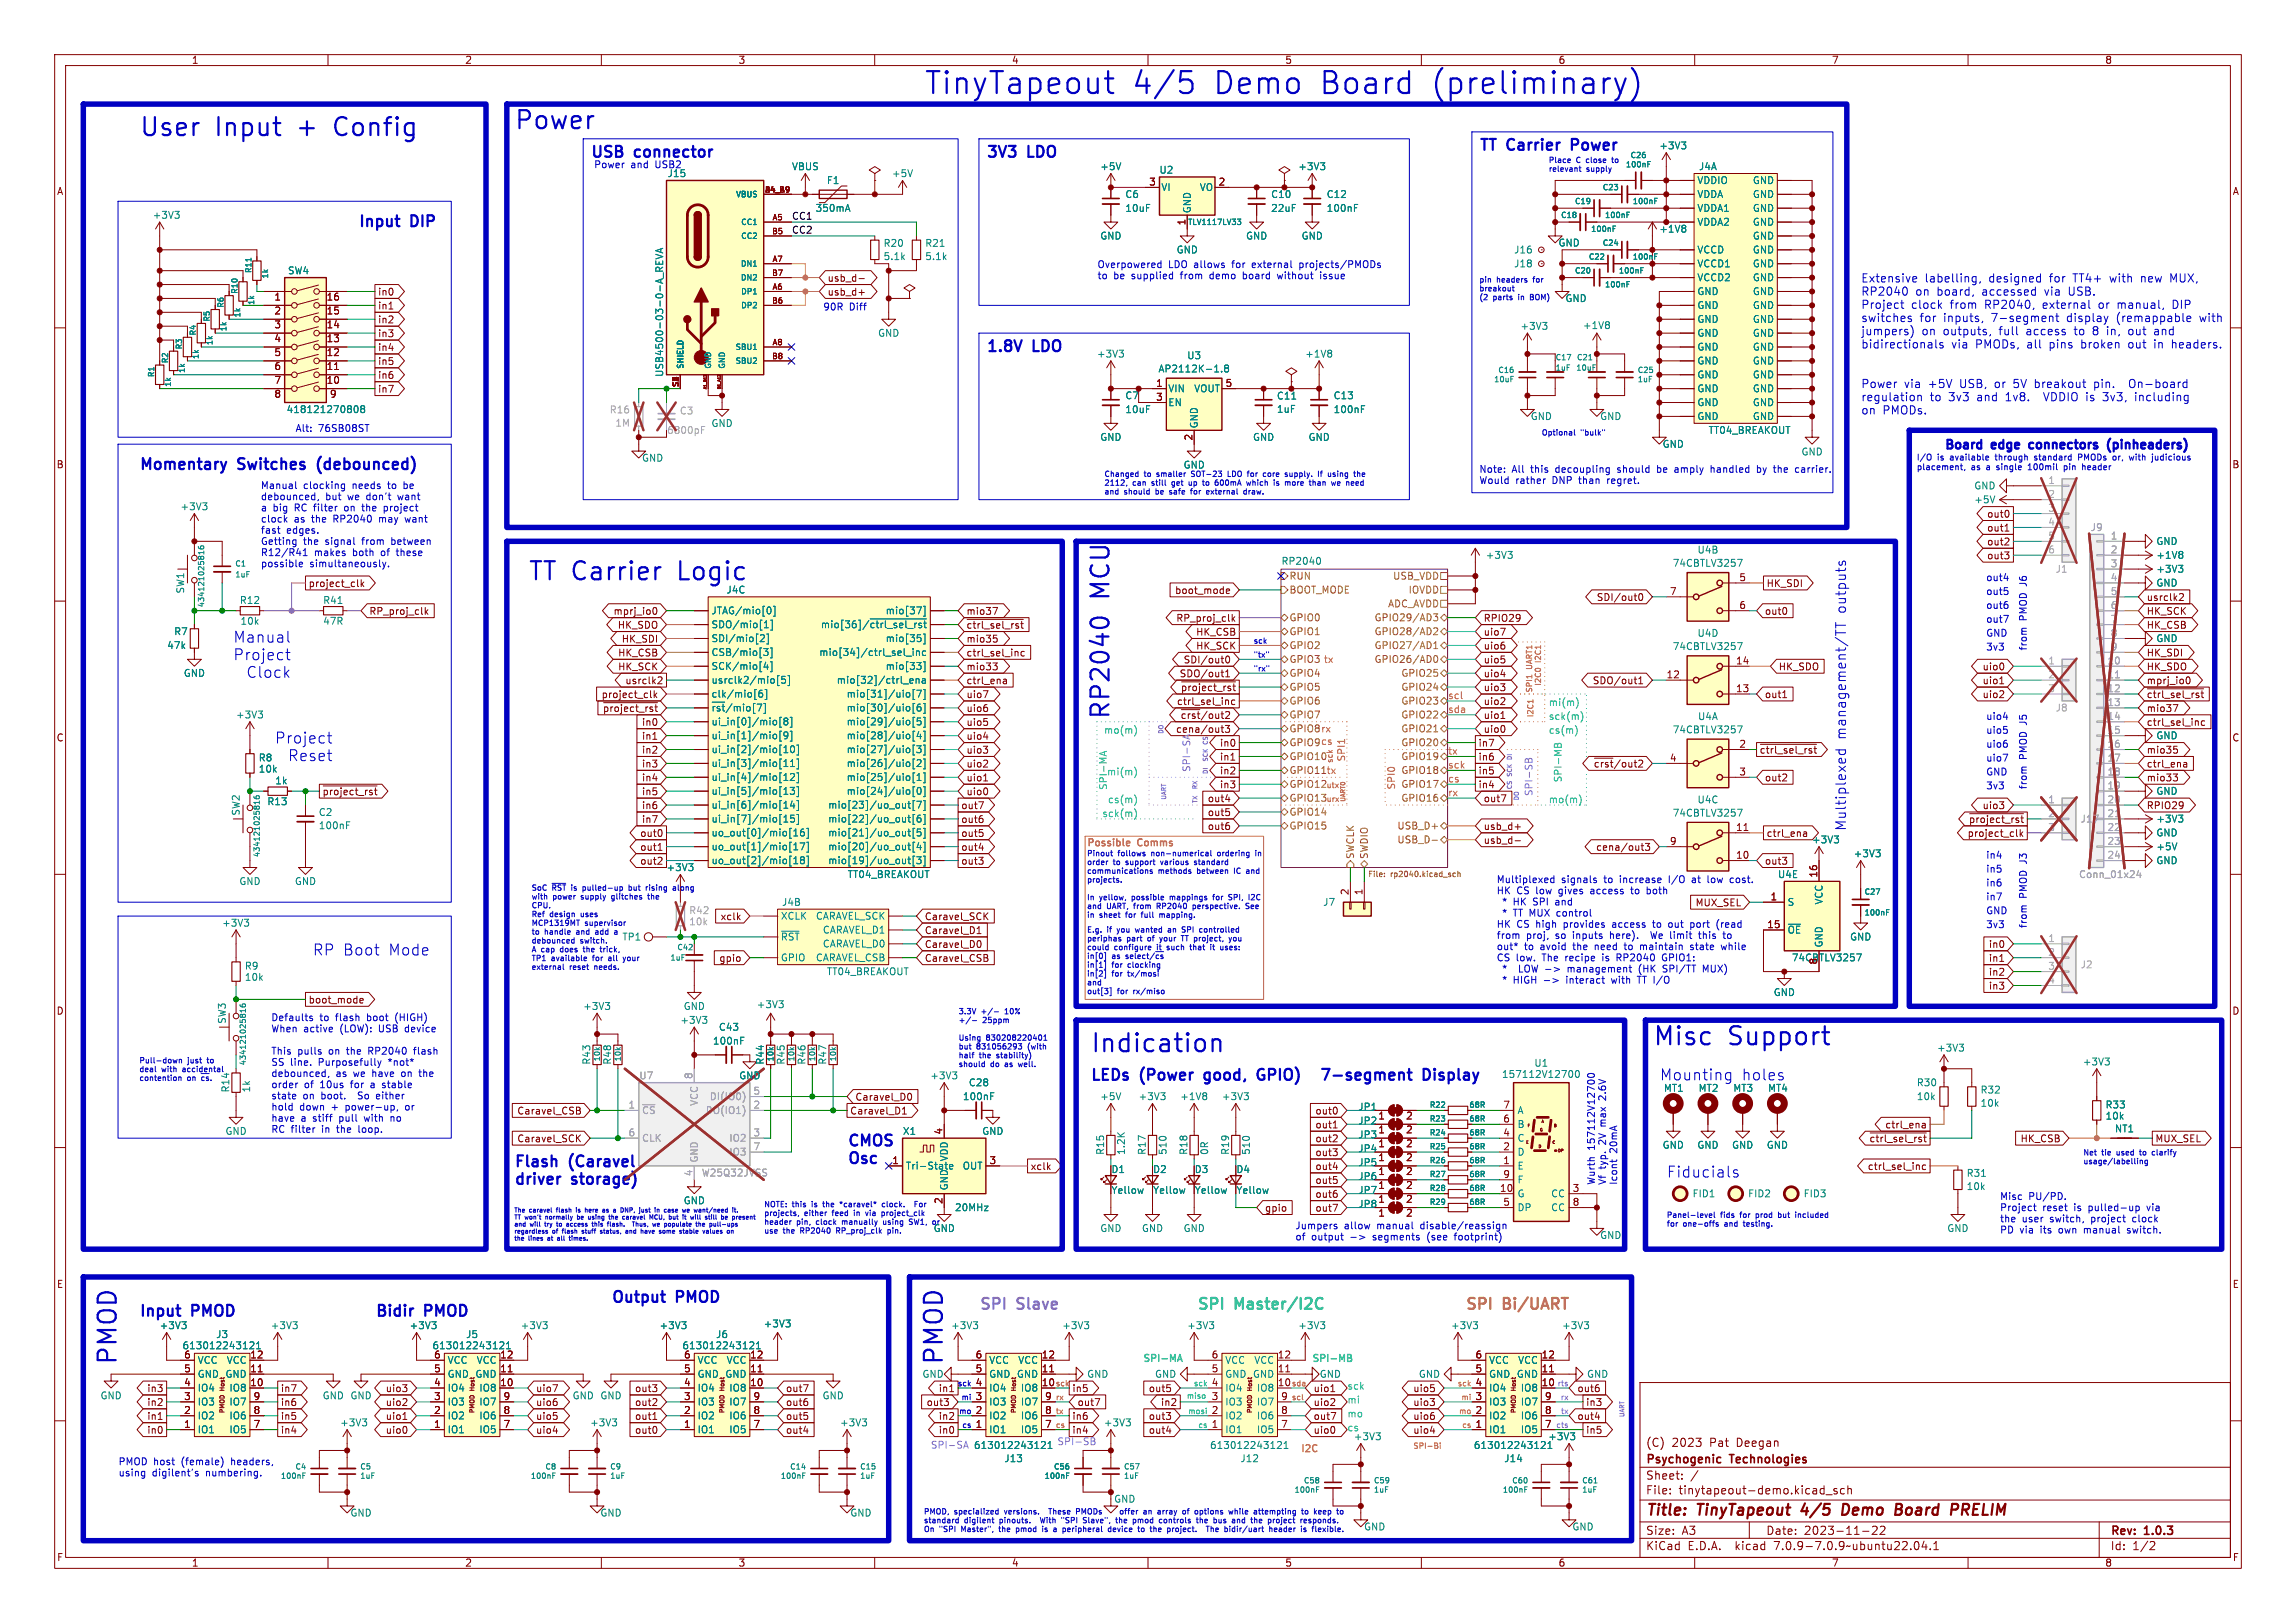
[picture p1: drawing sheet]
<svg xmlns="http://www.w3.org/2000/svg" width="420mm" height="297mm" viewBox="0 0 420 297" stroke-linecap="round" stroke-linejoin="round" font-family="sans-serif">
<defs><g id="words">
<g font-size="5.6" fill="#0000c2">
<text x="168.9" y="17.5">TinyTapeout</text>
<text x="207.2" y="17.5">4/5</text>
<text x="222.5" y="17.5">Demo</text>
<text x="242.3" y="17.5">Board</text>
<text x="263.1" y="17.5">(preliminary)</text>
</g>
<g font-size="4.6" fill="#0000c2">
<text x="94" y="23.9">Power</text>
<text x="25.4" y="25.2">User</text>
<text x="39.5" y="25.2">Input</text>
<text x="54.9" y="25.2">+</text>
<text x="62.1" y="25.2">Config</text>
<text x="96.5" y="106.4">TT Carrier</text>
<text x="124.5" y="106.4">Logic</text>
<text x="203.2" y="109.6" transform="rotate(-90 203.2 109.6)">MCU</text>
<text x="203.2" y="131.8" transform="rotate(-90 203.2 131.8)">RP2040</text>
<text x="302.3" y="191.5">Misc</text>
<text x="316.2" y="191.5">Support</text>
<text x="199.4" y="192.8">Indication</text>
<text x="21.6" y="249.9" transform="rotate(-90 21.6 249.9)">PMOD</text>
<text x="172.7" y="249.9" transform="rotate(-90 172.7 249.9)">PMOD</text>
</g>
<g font-size="2.8" fill="#0000c2">
<text x="107.9" y="29">USB</text>
<text x="116.3" y="29">connector</text>
<text x="180.3" y="29">3V3</text>
<text x="188.2" y="29">LDO</text>
<text x="270.5" y="27.7">TT</text>
<text x="275.9" y="27.7">Carrier</text>
<text x="288.4" y="27.7">Power</text>
<text x="65.2" y="41.7">Input</text>
<text x="75.1" y="41.7">DIP</text>
<text x="180.3" y="64.5">1.8V</text>
<text x="189.1" y="64.5">LDO</text>
<text x="25.4" y="86.1">Momentary</text>
<text x="43.7" y="86.1">Switches</text>
<text x="59" y="86.1">(debounced)</text>
<text x="42.7" y="117.8">Manual</text>
<text x="42.7" y="121">Project</text>
<text x="45.1" y="124.2">Clock</text>
<text x="50.3" y="136.2">Project</text>
<text x="52.7" y="139.5">Reset</text>
<text x="57.3" y="175">RP Boot</text>
<text x="71.2" y="175">Mode</text>
<text x="199.4" y="197.9">LEDs</text>
<text x="208.8" y="197.9">(Power</text>
<text x="221.3" y="197.9">good,</text>
<text x="231.8" y="197.9">GPIO) 7-segment</text>
<text x="260.5" y="197.9">Display</text>
<text x="303.5" y="197.9">Mounting</text>
<text x="318.5" y="197.9">holes</text>
<text x="154.9" y="209.9">CMOS</text>
<text x="94" y="213.7">Flash</text>
<text x="104.3" y="213.7">(Caravel</text>
<text x="154.9" y="213.1">Osc</text>
<text x="304.8" y="215.7">Fiducials</text>
<text x="94" y="216.9">driver</text>
<text x="104.8" y="216.9">storage)</text>
<text x="111.8" y="238.5">Output</text>
<text x="123.9" y="238.5">PMOD</text>
<text x="25.4" y="241.1">Input</text>
<text x="35.2" y="241.1">PMOD</text>
<text x="68.6" y="241.1">Bidir</text>
</g>
<g font-size="2.8" fill="#f0f">
<text x="179.1" y="239.8">SPI</text>
<text x="186.3" y="239.8">Slave</text>
</g>
<g font-size="2.8" fill="#00c2c2">
<text x="218.6" y="239.8">SPI</text>
<text x="225.8" y="239.8">Master/I2C</text>
</g>
<g font-size="2.8" fill="#dd8500">
<text x="268" y="239.8">SPI</text>
<text x="275.2" y="239.8">Bi/UART</text>
</g>
<text font-size="2.8" fill="#008484" x="77.9" y="241.1">PMOD</text>
<g font-size="2.8" fill="#840000">
<text x="301" y="277.9">Title:</text>
<text x="310.6" y="277.9">TinyTapeout</text>
<text x="330.4" y="277.9">4/5</text>
<text x="338.6" y="277.9">Demo</text>
<text x="349.1" y="277.9">Board</text>
<text x="360.1" y="277.9">PRELIM</text>
</g>
<g font-size="2.5" fill="#0000c2">
<text x="337.8" y="112.3" transform="rotate(-90 337.8 112.3)">outputs</text>
<text x="337.8" y="135.4" transform="rotate(-90 337.8 135.4)">management/TT</text>
<text x="337.8" y="152.2" transform="rotate(-90 337.8 152.2)">Multiplexed</text>
</g>
<g font-size="2.2" fill="#0000c2">
<text x="355.6" y="82.3">Board</text>
<text x="364.6" y="82.3">edge</text>
<text x="372.4" y="82.3">connectors</text>
<text x="387.6" y="82.3">(pinheaders)</text>
</g>
<g font-size="2.1" fill="#0000c2">
<text x="340.4" y="51.8">Extensive</text>
<text x="352.1" y="51.8">labelling,</text>
<text x="363.9" y="51.8">designed</text>
<text x="375.1" y="51.8">for</text>
<text x="379.6" y="51.8">TT4+</text>
<text x="386.4" y="51.8">with</text>
<text x="392.2" y="51.8">new</text>
<text x="397.7" y="51.8">MUX,</text>
<text x="340.4" y="54.2">RP2040</text>
<text x="340.4" y="56.6">Project</text>
<text x="340.4" y="59">switches</text>
<text x="349.6" y="56.6">clock</text>
<text x="350.4" y="54.2">on</text>
<text x="351.2" y="59">for</text>
<text x="354.4" y="54.2">board,</text>
<text x="355.6" y="59">inputs,</text>
<text x="356.8" y="56.6">from</text>
<text x="362.8" y="54.2">accessed</text>
<text x="363.3" y="56.6">RP2040,</text>
<text x="364.5" y="59">7-segment</text>
<text x="374" y="56.6">external</text>
<text x="374.3" y="54.2">via</text>
<text x="378.4" y="59">display</text>
<text x="378.9" y="54.2">USB.</text>
<text x="384.4" y="56.6">or</text>
<text x="387.6" y="59">(remappable</text>
<text x="387.9" y="56.6">manual,</text>
<text x="398.2" y="56.6">DIP</text>
<text x="403" y="59">with</text>
<text x="340.4" y="61.5">jumpers)</text>
<text x="340.4" y="63.9">bidirectionals</text>
<text x="351.5" y="61.5">on</text>
<text x="355.5" y="61.5">outputs,</text>
<text x="356.9" y="63.9">via</text>
<text x="361.5" y="63.9">PMODs,</text>
<text x="365.9" y="61.5">full</text>
<text x="371" y="63.9">all</text>
<text x="371" y="61.5">access</text>
<text x="375.2" y="63.9">pins</text>
<text x="379.9" y="61.5">to</text>
<text x="381.1" y="63.9">broken</text>
<text x="383.4" y="61.5">8</text>
<text x="386.2" y="61.5">in,</text>
<text x="389.9" y="63.9">out</text>
<text x="390.3" y="61.5">out</text>
<text x="394.8" y="63.9">in</text>
<text x="395.1" y="61.5">and</text>
<text x="398.2" y="63.9">headers.</text>
<text x="340.4" y="71.1">Power</text>
<text x="348.3" y="71.1">via</text>
<text x="352.8" y="71.1">+5V</text>
<text x="358.7" y="71.1">USB,</text>
<text x="365.2" y="71.1">or</text>
<text x="368.8" y="71.1">5V breakout</text>
<text x="383.8" y="71.1">pin.</text>
<text x="390.6" y="71.1">On-board</text>
<text x="340.4" y="73.5">regulation</text>
<text x="340.4" y="76">on</text>
<text x="344.4" y="76">PMODs.</text>
<text x="353" y="73.5">to</text>
<text x="356.5" y="73.5">3v3</text>
<text x="361.8" y="73.5">and</text>
<text x="367.2" y="73.5">1v8.</text>
<text x="374.5" y="73.5">VDDIO is</text>
<text x="385.6" y="73.5">3v3,</text>
<text x="391.6" y="73.5">including</text>
</g>
<g font-size="2.1" fill="#840000">
<text x="301" y="268.2">Psychogenic</text>
<text x="301" y="265">(C)</text>
<text x="305.8" y="265">2023</text>
<text x="312.8" y="265">Pat</text>
<text x="316.6" y="268.2">Technologies</text>
<text x="317.8" y="265">Deegan</text>
<text x="301" y="273.7">File:</text>
<text x="301" y="271">Sheet:</text>
<text x="307.1" y="273.7">tinytapeout-demo.kicad_sch</text>
<text x="301" y="281.1">Size:</text>
<text x="307.6" y="281.1">A3</text>
<text x="323" y="281.1">Date:</text>
<text x="330" y="281.1">2023-11-22</text>
<text x="386" y="281.3">Rev:</text>
<text x="392.4" y="281.3">1.0.3</text>
<text x="301" y="283.9">KiCad</text>
<text x="308.7" y="283.9">E.D.A.</text>
<text x="317.6" y="283.9">kicad</text>
<text x="324.8" y="283.9">7.0.9-7.0.9~ubuntu22.04.1</text>
<text x="386" y="283.9">Id:</text>
<text x="390.1" y="283.9">1/2</text>
</g>
<g font-size="1.8" fill="#840000">
<text x="35" y="11.9">1</text>
<text x="85" y="11.9">2</text>
<text x="135" y="11.9">3</text>
<text x="185" y="11.9">4</text>
<text x="235" y="11.9">5</text>
<text x="285" y="11.9">6</text>
<text x="335" y="11.9">7</text>
<text x="385" y="11.9">8</text>
<text x="10.3" y="35.9">A</text>
<text x="210.1" y="34">3</text>
<text x="222.8" y="34">2</text>
<text x="408.3" y="35.9">A</text>
<text x="216.9" y="41.3" transform="rotate(-90 216.9 41.3)">1</text>
<text x="151.3" y="51.8">usb_d-</text>
<text x="50.1" y="55.3">1</text>
<text x="50.1" y="57.9">2</text>
<text x="59.6" y="57.9">15</text>
<text x="59.6" y="55.3">16</text>
<text x="69.1" y="54.3">in0</text>
<text x="69.1" y="59.4">in2</text>
<text x="69.1" y="56.8">in1</text>
<text x="151.3" y="54.3">usb_d+</text>
<text x="50.1" y="60.4">3</text>
<text x="50.1" y="62.9">4</text>
<text x="50.1" y="65.5">5</text>
<text x="59.6" y="65.5">12</text>
<text x="59.6" y="62.9">13</text>
<text x="59.6" y="60.4">14</text>
<text x="69.1" y="64.5">in4</text>
<text x="69.1" y="61.9">in3</text>
<text x="50.1" y="68">6</text>
<text x="50.1" y="70.6">7</text>
<text x="59.6" y="70.6">10</text>
<text x="59.6" y="68">11</text>
<text x="69.1" y="67">in5</text>
<text x="69.1" y="69.5">in6</text>
<text x="211.4" y="70.9">1</text>
<text x="224.1" y="70.9">5</text>
<text x="50.1" y="73.1">8</text>
<text x="60.3" y="73.1">9</text>
<text x="69.1" y="72.1">in7</text>
<text x="211.4" y="73.4">3</text>
<text x="121.9" y="79.6">6800pF</text>
<text x="218.2" y="80.7" transform="rotate(-90 218.2 80.7)">2</text>
<text x="10.3" y="85.9">B</text>
<text x="408.2" y="85.9">B</text>
<text x="363.4" y="94.9">out0</text>
<text x="363.4" y="97.5">out1</text>
<text x="363.4" y="100">out2</text>
<text x="56.4" y="107.6">project_clk</text>
<text x="318.1" y="106.4">5</text>
<text x="323.1" y="107.6">HK_SDI</text>
<text x="363.4" y="102.6">out3</text>
<text x="67.5" y="112.7">RP_proj_clk</text>
<text x="112.1" y="112.7">mprj_io0</text>
<text x="176.7" y="112.7">mio37</text>
<text x="214.8" y="108.9">boot_mode</text>
<text x="215.1" y="114">RP_proj_clk</text>
<text x="271.3" y="114">RPIO29</text>
<text x="292" y="110.2">SDI/out0</text>
<text x="305.4" y="109">7</text>
<text x="318.1" y="111.5">6</text>
<text x="322.7" y="112.7">out0</text>
<text x="392.6" y="112.7">HK_SCK</text>
<text x="392.6" y="110.2">usrclk2</text>
<text x="112.9" y="115.3">HK_SDO</text>
<text x="113.6" y="117.8">HK_SDI</text>
<text x="176.7" y="117.8">mio35</text>
<text x="176.7" y="115.3">~{ctrl_sel_rst}</text>
<text x="218.7" y="116.5">HK_CSB</text>
<text x="218.7" y="119.1">HK_SCK</text>
<text x="271.3" y="119.1">uio6</text>
<text x="271.3" y="116.5">uio7</text>
<text x="392.6" y="115.3">HK_CSB</text>
<text x="113" y="122.9">HK_SCK</text>
<text x="113" y="120.3">HK_CSB</text>
<text x="114.3" y="125.4">usrclk2</text>
<text x="176.7" y="125.4">ctrl_ena</text>
<text x="176.7" y="122.9">mio33</text>
<text x="176.7" y="120.3">ctrl_sel_inc</text>
<text x="215.7" y="124.1">SDO/out1</text>
<text x="216.4" y="121.6">SDI/out0</text>
<text x="271.3" y="124.1">uio4</text>
<text x="271.3" y="121.6">uio5</text>
<text x="291.3" y="125.4">SDO/out1</text>
<text x="304.8" y="124.2">12</text>
<text x="317.5" y="121.7">14</text>
<text x="325.3" y="122.9">HK_SDO</text>
<text x="362.6" y="125.4">uio1</text>
<text x="362.6" y="122.9">uio0</text>
<text x="392.6" y="122.9">HK_SDO</text>
<text x="392.6" y="125.4">mprj_io0</text>
<text x="392.6" y="120.3">HK_SDI</text>
<text x="109.9" y="128">project_clk</text>
<text x="110.2" y="130.5">~{project_rst}</text>
<text x="176.7" y="128">uio7</text>
<text x="176.7" y="130.5">uio6</text>
<text x="215.2" y="129.2">ctrl_sel_inc</text>
<text x="215.9" y="131.8">~{crst}/out2</text>
<text x="215.9" y="126.7">~{project_rst}</text>
<text x="271.3" y="131.8">uio1</text>
<text x="271.3" y="129.2">uio2</text>
<text x="271.3" y="126.7">uio3</text>
<text x="317.5" y="126.7">13</text>
<text x="322.7" y="128">out1</text>
<text x="362.6" y="128">uio2</text>
<text x="392.6" y="130.5">mio37</text>
<text x="392.6" y="128">~{ctrl_sel_rst}</text>
<text x="10.3" y="135.9">C</text>
<text x="117.3" y="133">in0</text>
<text x="117.3" y="135.6">in1</text>
<text x="176.7" y="135.6">uio4</text>
<text x="176.7" y="133">uio5</text>
<text x="223.1" y="136.8">in0</text>
<text x="270.4" y="136.8">in7</text>
<text x="271.3" y="134.3">uio0</text>
<text x="318.1" y="136.9">2</text>
<text x="392.6" y="133">ctrl_sel_inc</text>
<text x="408.2" y="135.9">C</text>
<text x="117.3" y="138.1">in2</text>
<text x="117.3" y="140.7">in3</text>
<text x="117.3" y="143.2">in4</text>
<text x="176.7" y="143.2">uio1</text>
<text x="176.7" y="138.1">uio3</text>
<text x="176.7" y="140.7">uio2</text>
<text x="223.1" y="139.4">in1</text>
<text x="223.1" y="141.9">in2</text>
<text x="270.4" y="141.9">in5</text>
<text x="270.4" y="139.4">in6</text>
<text x="291.4" y="140.7">~{crst}/out2</text>
<text x="305.4" y="139.4">4</text>
<text x="318.1" y="142">3</text>
<text x="321.8" y="138.1">~{ctrl_sel_rst}</text>
<text x="322.7" y="143.2">out2</text>
<text x="392.6" y="140.7">ctrl_ena</text>
<text x="392.6" y="138.1">mio35</text>
<text x="392.6" y="143.2">mio33</text>
<text x="58.9" y="145.7">~{project_rst}</text>
<text x="117.3" y="148.3">in6</text>
<text x="117.3" y="145.7">in5</text>
<text x="175.7" y="148.3">out7</text>
<text x="176.7" y="145.7">uio0</text>
<text x="220.8" y="149.5">out5</text>
<text x="220.8" y="147">out4</text>
<text x="223.1" y="144.5">in3</text>
<text x="270.4" y="144.5">in4</text>
<text x="271.3" y="147">out7</text>
<text x="362.6" y="148.3">uio3</text>
<text x="392.6" y="148.3">RPIO29</text>
<text x="117" y="153.4">out0</text>
<text x="117" y="155.9">out1</text>
<text x="117.3" y="150.8">in7</text>
<text x="175.7" y="150.8">out6</text>
<text x="175.7" y="155.9">out4</text>
<text x="175.7" y="153.4">out5</text>
<text x="220.8" y="152.1">out6</text>
<text x="271.3" y="152.1">usb_d+</text>
<text x="271.3" y="154.6">usb_d-</text>
<text x="291.9" y="155.9">cena/out3</text>
<text x="305.4" y="154.7">9</text>
<text x="317.5" y="152.1">11</text>
<text x="323.1" y="153.4">ctrl_ena</text>
<text x="359.8" y="153.4">project_clk</text>
<text x="360.1" y="150.8">~{project_rst}</text>
<text x="117" y="158.4">out2</text>
<text x="175.7" y="158.4">out3</text>
<text x="317.5" y="157.2">10</text>
<text x="322.7" y="158.4">out3</text>
<text x="332.5" y="160.7" transform="rotate(-90 332.5 160.7)">16</text>
<text x="246.8" y="163.9" transform="rotate(-90 246.8 163.9)">2</text>
<text x="249.3" y="163.9" transform="rotate(-90 249.3 163.9)">1</text>
<text x="310.1" y="166.1">MUX_SEL</text>
<text x="323.8" y="164.8">1</text>
<text x="131.7" y="168.6">xclk</text>
<text x="169.1" y="168.6">Caravel_SCK</text>
<text x="169.1" y="171.1">Caravel_D1</text>
<text x="169.1" y="173.7">Caravel_D0</text>
<text x="323.2" y="169.9">15</text>
<text x="363.7" y="173.7">in0</text>
<text x="131.5" y="176.2">gpio</text>
<text x="169.1" y="176.2">Caravel_CSB</text>
<text x="332.5" y="176.6" transform="rotate(-90 332.5 176.6)">8</text>
<text x="363.7" y="176.2">in1</text>
<text x="363.7" y="178.8">in2</text>
<text x="10.3" y="185.9">D</text>
<text x="56.4" y="183.8">boot_mode</text>
<text x="363.7" y="181.3">in3</text>
<text x="408.2" y="185.9">D</text>
<text x="156.4" y="201.6">Caravel_D0</text>
<text x="274.9" y="202.9">7</text>
<text x="94.5" y="204.2">Caravel_CSB</text>
<text x="94.5" y="209.2">Caravel_SCK</text>
<text x="155.4" y="204.2">Caravel_D1</text>
<text x="172.5" y="207.7" transform="rotate(-90 172.5 207.7)">4</text>
<text x="240.5" y="204.2">out0</text>
<text x="240.5" y="206.7">out1</text>
<text x="240.5" y="209.2">out2</text>
<text x="252" y="205.2">1</text>
<text x="257.1" y="207.7">2</text>
<text x="257.1" y="205.2">2</text>
<text x="274.9" y="208">4</text>
<text x="274.9" y="205.5">6</text>
<text x="341.9" y="209.2">~{ctrl_sel_rst}</text>
<text x="344.8" y="206.7">ctrl_ena</text>
<text x="369.5" y="209.2">HK_CSB</text>
<text x="394.2" y="209.2">MUX_SEL</text>
<text x="163.1" y="213.1">1</text>
<text x="180.9" y="213.1">3</text>
<text x="188.4" y="214.3">xclk</text>
<text x="203.2" y="214.9">D1</text>
<text x="210.8" y="214.9">D2</text>
<text x="218.4" y="214.9">D3</text>
<text x="226.1" y="214.9">D4</text>
<text x="240.5" y="214.3">out4</text>
<text x="240.5" y="211.8">out3</text>
<text x="252" y="210.3">1</text>
<text x="252" y="215.3">1</text>
<text x="257.1" y="212.8">2</text>
<text x="257.1" y="210.3">2</text>
<text x="257.1" y="215.3">2</text>
<text x="274.9" y="213.1">1</text>
<text x="274.9" y="210.6">2</text>
<text x="274.9" y="215.6">9</text>
<text x="341.6" y="214.3">ctrl_sel_inc</text>
<text x="172.5" y="220.4" transform="rotate(-90 172.5 220.4)">2</text>
<text x="231.3" y="221.9">gpio</text>
<text x="240.5" y="221.9">out7</text>
<text x="240.5" y="219.4">out6</text>
<text x="240.5" y="216.9">out5</text>
<text x="252" y="220.4">1</text>
<text x="252" y="217.9">1</text>
<text x="257.1" y="220.4">2</text>
<text x="257.1" y="217.9">2</text>
<text x="274.3" y="218.2">10</text>
<text x="274.9" y="220.7">5</text>
<text x="287.6" y="218.2">3</text>
<text x="287.6" y="220.7">8</text>
<text x="252" y="223">1</text>
<text x="257.1" y="223">2</text>
<text x="10.3" y="235.9">E</text>
<text x="408.3" y="235.9">E</text>
<text x="33.6" y="251.2">5</text>
<text x="33.6" y="248.7">6</text>
<text x="45.7" y="251.2">11</text>
<text x="45.7" y="248.7">12</text>
<text x="79.3" y="251.2">5</text>
<text x="79.3" y="248.7">6</text>
<text x="91.4" y="251.2">11</text>
<text x="91.4" y="248.7">12</text>
<text x="125" y="251.2">5</text>
<text x="125" y="248.7">6</text>
<text x="137.1" y="251.2">11</text>
<text x="137.1" y="248.7">12</text>
<text x="178.4" y="251.2">5</text>
<text x="178.4" y="248.7">6</text>
<text x="190.5" y="251.2">11</text>
<text x="190.5" y="248.7">12</text>
<text x="221.5" y="251.2">5</text>
<text x="221.5" y="248.7">6</text>
<text x="233.6" y="251.2">11</text>
<text x="233.6" y="248.7">12</text>
<text x="269.8" y="251.2">5</text>
<text x="269.8" y="248.7">6</text>
<text x="281.9" y="251.2">11</text>
<text x="281.9" y="248.7">12</text>
<text x="26.8" y="257.5">in2</text>
<text x="26.8" y="255">in3</text>
<text x="33.6" y="256.3">3</text>
<text x="33.6" y="253.7">4</text>
<text x="45.7" y="253.7">10</text>
<text x="46.3" y="256.3">9</text>
<text x="51.3" y="257.5">in6</text>
<text x="51.3" y="255">in7</text>
<text x="70.5" y="257.5">uio2</text>
<text x="70.5" y="255">uio3</text>
<text x="79.3" y="256.3">3</text>
<text x="79.3" y="253.7">4</text>
<text x="91.4" y="253.7">10</text>
<text x="92" y="256.3">9</text>
<text x="97.9" y="255">uio7</text>
<text x="97.9" y="257.5">uio6</text>
<text x="116.1" y="257.5">out2</text>
<text x="116.1" y="255">out3</text>
<text x="125" y="256.3">3</text>
<text x="125" y="253.7">4</text>
<text x="137.1" y="253.7">10</text>
<text x="137.7" y="256.3">9</text>
<text x="143.7" y="257.5">out6</text>
<text x="143.7" y="255">out7</text>
<text x="169.4" y="257.5">out3</text>
<text x="171.6" y="255">in1</text>
<text x="178.4" y="256.3">3</text>
<text x="178.4" y="253.7">4</text>
<text x="190.5" y="253.7">10</text>
<text x="191.1" y="256.3">9</text>
<text x="196.1" y="255">in5</text>
<text x="197" y="257.5">out7</text>
<text x="210" y="255">out5</text>
<text x="212.3" y="257.5">in2</text>
<text x="221.5" y="256.3">3</text>
<text x="221.5" y="253.7">4</text>
<text x="233.6" y="253.7">10</text>
<text x="234.2" y="256.3">9</text>
<text x="240.2" y="255">uio1</text>
<text x="240.2" y="257.5">uio2</text>
<text x="258.4" y="257.5">uio3</text>
<text x="258.4" y="255">uio5</text>
<text x="269.8" y="256.3">3</text>
<text x="269.8" y="253.7">4</text>
<text x="281.9" y="253.7">10</text>
<text x="282.5" y="256.3">9</text>
<text x="288.5" y="255">out6</text>
<text x="290" y="257.5">in3</text>
<text x="26.8" y="260">in1</text>
<text x="26.8" y="262.6">in0</text>
<text x="33.6" y="261.4">1</text>
<text x="33.6" y="258.8">2</text>
<text x="46.3" y="261.4">7</text>
<text x="46.3" y="258.8">8</text>
<text x="51.3" y="260">in5</text>
<text x="51.3" y="262.6">in4</text>
<text x="70.5" y="260">uio1</text>
<text x="70.5" y="262.6">uio0</text>
<text x="79.3" y="261.4">1</text>
<text x="79.3" y="258.8">2</text>
<text x="92" y="261.4">7</text>
<text x="92" y="258.8">8</text>
<text x="97.9" y="262.6">uio4</text>
<text x="97.9" y="260">uio5</text>
<text x="116.1" y="260">out1</text>
<text x="116.1" y="262.6">out0</text>
<text x="125" y="261.4">1</text>
<text x="125" y="258.8">2</text>
<text x="137.7" y="261.4">7</text>
<text x="137.7" y="258.8">8</text>
<text x="143.7" y="260">out5</text>
<text x="143.7" y="262.6">out4</text>
<text x="171.6" y="260">in2</text>
<text x="171.6" y="262.6">in0</text>
<text x="178.4" y="261.4">1</text>
<text x="178.4" y="258.8">2</text>
<text x="191.1" y="261.4">7</text>
<text x="191.1" y="258.8">8</text>
<text x="196.1" y="260">in6</text>
<text x="210" y="262.6">out4</text>
<text x="210" y="260">out3</text>
<text x="221.5" y="261.4">1</text>
<text x="221.5" y="258.8">2</text>
<text x="234.2" y="261.4">7</text>
<text x="234.2" y="258.8">8</text>
<text x="240.2" y="262.6">uio0</text>
<text x="240.2" y="260">out7</text>
<text x="258.4" y="262.6">uio4</text>
<text x="258.4" y="260">uio6</text>
<text x="269.8" y="261.4">1</text>
<text x="269.8" y="258.8">2</text>
<text x="282.5" y="261.4">7</text>
<text x="282.5" y="258.8">8</text>
<text x="288.5" y="260">out4</text>
<text x="290" y="262.6">in5</text>
<text x="10.3" y="285.9">F</text>
<text x="35" y="286.9">1</text>
<text x="85" y="286.9">2</text>
<text x="135" y="286.9">3</text>
<text x="185" y="286.9">4</text>
<text x="235" y="286.9">5</text>
<text x="285" y="286.9">6</text>
<text x="335" y="286.9">7</text>
<text x="385" y="286.9">8</text>
<text x="408.3" y="285.9">F</text>
</g>
<g font-size="1.8" fill="#008484">
<text x="303.4" y="27.5">+3V3</text>
<text x="122" y="32.6">J15</text>
<text x="144.8" y="31.3">VBUS</text>
<text x="151.1" y="33.9">F1</text>
<text x="163.1" y="32.6">+5V</text>
<text x="201.2" y="31.3">+5V</text>
<text x="212" y="32">U2</text>
<text x="212.3" y="35.2">VI</text>
<text x="219.4" y="35.2">VO</text>
<text x="237.4" y="31.3">+3V3</text>
<text x="310.4" y="33.9">VDDIO</text>
<text x="310.7" y="31.3">J4A</text>
<text x="320.5" y="33.9">GND</text>
<text x="27.8" y="40.2">+3V3</text>
<text x="149.1" y="39">350mA</text>
<text x="205.7" y="36.4">C6</text>
<text x="205.7" y="39">10uF</text>
<text x="218" y="39.1" transform="rotate(-90 218 39.1)">GND</text>
<text x="232.4" y="36.4">C10</text>
<text x="232.4" y="39">22uF</text>
<text x="242.6" y="39">100nF</text>
<text x="242.6" y="36.4">C12</text>
<text x="310.4" y="36.4">VDDA</text>
<text x="310.4" y="41.5">VDDA2</text>
<text x="310.4" y="39">VDDA1</text>
<text x="320.5" y="36.4">GND</text>
<text x="320.5" y="39">GND</text>
<text x="320.5" y="41.5">GND</text>
<text x="161.5" y="47.8">5.1k</text>
<text x="161.5" y="45.4">R20</text>
<text x="169.1" y="47.8">5.1k</text>
<text x="169.1" y="45.4">R21</text>
<text x="201.2" y="44">GND</text>
<text x="215.1" y="46.6">GND</text>
<text x="227.8" y="44">GND</text>
<text x="238" y="44">GND</text>
<text x="276.9" y="46.6">J16</text>
<text x="285" y="45.3">GND</text>
<text x="303.4" y="42.8">+1V8</text>
<text x="310.4" y="46.6">VCCD</text>
<text x="320.5" y="46.6">GND</text>
<text x="320.5" y="44">GND</text>
<text x="52.6" y="50.4">SW4</text>
<text x="276.9" y="49.1">J18</text>
<text x="310.4" y="51.7">VCCD2</text>
<text x="310.4" y="49.1">VCCD1</text>
<text x="320.5" y="49.1">GND</text>
<text x="320.5" y="51.7">GND</text>
<text x="286.3" y="55.5">GND</text>
<text x="310.4" y="54.2">GND</text>
<text x="310.4" y="59.3">GND</text>
<text x="310.4" y="56.7">GND</text>
<text x="320.5" y="54.2">GND</text>
<text x="320.5" y="56.7">GND</text>
<text x="320.5" y="59.3">GND</text>
<text x="160.5" y="61.8">GND</text>
<text x="200.6" y="65.6">+3V3</text>
<text x="217.1" y="65.9">U3</text>
<text x="238.7" y="65.6">+1V8</text>
<text x="278" y="60.6">+3V3</text>
<text x="289.5" y="60.4">+1V8</text>
<text x="310.4" y="61.8">GND</text>
<text x="310.4" y="64.4">GND</text>
<text x="320.5" y="61.8">GND</text>
<text x="320.5" y="64.4">GND</text>
<text x="121.5" y="69.1" transform="rotate(-90 121.5 69.1)">USB4500-03-0-A_REVA</text>
<text x="211.8" y="68.4">AP2112K-1.8</text>
<text x="213.6" y="72">VIN</text>
<text x="218.3" y="72">VOUT</text>
<text x="310.4" y="66.9">GND</text>
<text x="310.4" y="69.4">GND</text>
<text x="310.4" y="72">GND</text>
<text x="320.5" y="66.9">GND</text>
<text x="320.5" y="69.4">GND</text>
<text x="320.5" y="72">GND</text>
<text x="52.3" y="75.8">418121270808</text>
<text x="205.7" y="73.3">C7</text>
<text x="205.7" y="75.8">10uF</text>
<text x="213.6" y="74.5">EN</text>
<text x="233.5" y="75.7">1uF</text>
<text x="233.5" y="73.3">C11</text>
<text x="243.8" y="75.8">100nF</text>
<text x="243.8" y="73.3">C13</text>
<text x="279.9" y="77.1">GND</text>
<text x="292.6" y="77.1">GND</text>
<text x="310.4" y="74.5">GND</text>
<text x="310.4" y="77.1">GND</text>
<text x="320.5" y="74.5">GND</text>
<text x="320.5" y="77.1">GND</text>
<text x="130" y="78.3">GND</text>
<text x="201.2" y="80.9">GND</text>
<text x="219.3" y="78.5" transform="rotate(-90 219.3 78.5)">GND</text>
<text x="229.1" y="80.9">GND</text>
<text x="239.3" y="80.9">GND</text>
<text x="304" y="82.1">GND</text>
<text x="312.4" y="79.6">TT04_BREAKOUT</text>
<text x="329.4" y="83.5">GND</text>
<text x="117.3" y="84.7">GND</text>
<text x="216.4" y="86">GND</text>
<text x="361" y="89.8">GND</text>
<text x="32.9" y="93.6">+3V3</text>
<text x="361" y="92.3">+5V</text>
<text x="310.4" y="101.5">U4B</text>
<text x="394.3" y="99.9">GND</text>
<text x="234.3" y="103.4">RP2040</text>
<text x="271.7" y="102.5">+3V3</text>
<text x="305.9" y="103.9">74CBTLV3257</text>
<text x="394.3" y="105">+3V3</text>
<text x="394.3" y="102.5">+1V8</text>
<text x="394.3" y="107.5">GND</text>
<text x="33.9" y="108.7" transform="rotate(-90 33.9 108.7)">SW1</text>
<text x="43.8" y="110.7">R12</text>
<text x="59" y="110.7">R41</text>
<text x="130" y="112.6">JTAG/mio[0]</text>
<text x="132.8" y="108.8">J4C</text>
<text x="161.9" y="112.6">mio[37]</text>
<text x="30.5" y="119">47k</text>
<text x="31.8" y="116.4">R7</text>
<text x="43.9" y="114.5">10k</text>
<text x="59" y="114.5">47R</text>
<text x="130" y="117.7">SDI/mio[2]</text>
<text x="130" y="115.2">SDO/mio[1]</text>
<text x="150.1" y="115.2">mio[36]/~{ctrl_sel_rst}</text>
<text x="161.9" y="117.7">mio[35]</text>
<text x="305.9" y="119.2">74CBTLV3257</text>
<text x="310.4" y="116.7">U4D</text>
<text x="394.3" y="117.7">GND</text>
<text x="33.5" y="124.1">GND</text>
<text x="130" y="125.3">usrclk2/mio[5]</text>
<text x="130" y="122.8">SCK/mio[4]</text>
<text x="130" y="120.2">CSB/mio[3]</text>
<text x="149.8" y="120.2">mio[34]/ctrl_sel_inc</text>
<text x="153" y="125.3">mio[32]/ctrl_ena</text>
<text x="161.9" y="122.8">mio[33]</text>
<text x="43.1" y="131.7">+3V3</text>
<text x="130" y="130.4">~{rst}/mio[7]</text>
<text x="130" y="127.9">clk/mio[6]</text>
<text x="154.8" y="127.9">mio[31]/uio[7]</text>
<text x="154.8" y="130.4">mio[30]/uio[6]</text>
<text x="310.5" y="132">U4A</text>
<text x="130" y="135.5">ui_in[1]/mio[9]</text>
<text x="130" y="132.9">ui_in[0]/mio[8]</text>
<text x="154.8" y="132.9">mio[29]/uio[5]</text>
<text x="154.8" y="135.5">mio[28]/uio[4]</text>
<text x="305.9" y="134.4">74CBTLV3257</text>
<text x="394.3" y="135.5">GND</text>
<text x="47.2" y="139.5">R8</text>
<text x="47.2" y="141.6">10k</text>
<text x="50.3" y="143.7">1k</text>
<text x="130" y="140.6">ui_in[3]/mio[11]</text>
<text x="130" y="138">ui_in[2]/mio[10]</text>
<text x="130" y="143.1">ui_in[4]/mio[12]</text>
<text x="154.8" y="143.1">mio[25]/uio[1]</text>
<text x="154.8" y="138">mio[27]/uio[3]</text>
<text x="154.8" y="140.6">mio[26]/uio[2]</text>
<text x="44" y="149.4" transform="rotate(-90 44 149.4)">SW2</text>
<text x="48.8" y="147.5">R13</text>
<text x="58.2" y="149.5">C2</text>
<text x="130" y="148.2">ui_in[6]/mio[14]</text>
<text x="130" y="145.6">ui_in[5]/mio[13]</text>
<text x="151.4" y="148.2">mio[23]/uo_out[7]</text>
<text x="154.8" y="145.6">mio[24]/uio[0]</text>
<text x="305.9" y="149.6">74CBTLV3257</text>
<text x="310.4" y="147.2">U4C</text>
<text x="394.3" y="145.6">GND</text>
<text x="58.2" y="151.9">100nF</text>
<text x="130" y="155.8">uo_out[1]/mio[17]</text>
<text x="130" y="153.3">uo_out[0]/mio[16]</text>
<text x="130" y="150.7">ui_in[7]/mio[15]</text>
<text x="151.4" y="153.3">mio[21]/uo_out[5]</text>
<text x="151.4" y="155.8">mio[20]/uo_out[4]</text>
<text x="151.4" y="150.7">mio[22]/uo_out[6]</text>
<text x="331.4" y="154.5">+3V3</text>
<text x="394.3" y="150.7">+3V3</text>
<text x="394.3" y="155.8">+5V</text>
<text x="394.3" y="153.3">GND</text>
<text x="121.8" y="159.6">+3V3</text>
<text x="130" y="158.3">uo_out[2]/mio[18]</text>
<text x="151.4" y="158.3">mio[19]/uo_out[3]</text>
<text x="155" y="160.9">TT04_BREAKOUT</text>
<text x="325.1" y="160.9">U4E</text>
<text x="339" y="157.1">+3V3</text>
<text x="394.3" y="158.3">GND</text>
<text x="43.7" y="162.2">GND</text>
<text x="53.8" y="162.2">GND</text>
<text x="143" y="166">J4B</text>
<text x="241.9" y="166">J7</text>
<text x="326.9" y="166">S</text>
<text x="333.6" y="165.6" transform="rotate(-90 333.6 165.6)">VCC</text>
<text x="40.5" y="169.8">+3V3</text>
<text x="113.7" y="172.3">TP1</text>
<text x="142.7" y="172.3">~{RST}</text>
<text x="142.7" y="168.5">XCLK</text>
<text x="149.1" y="168.5">CARAVEL_SCK</text>
<text x="150.4" y="171">CARAVEL_D1</text>
<text x="150.4" y="173.6">CARAVEL_D0</text>
<text x="326.9" y="171">~{OE}</text>
<text x="333.6" y="173.5" transform="rotate(-90 333.6 173.5)">GND</text>
<text x="338.3" y="172.3">GND</text>
<text x="44.7" y="177.6">R9</text>
<text x="44.7" y="179.7">10k</text>
<text x="142.7" y="176.1">GPIO</text>
<text x="149.1" y="176.1">CARAVEL_CSB</text>
<text x="151.1" y="178.7">TT04_BREAKOUT</text>
<text x="327.7" y="176.1">74CBTLV3257</text>
<text x="106.6" y="185">+3V3</text>
<text x="125" y="185">GND</text>
<text x="138.3" y="184.7">+3V3</text>
<text x="324.4" y="182.5">GND</text>
<text x="41.5" y="187.5" transform="rotate(-90 41.5 187.5)">SW3</text>
<text x="124.4" y="187.6">+3V3</text>
<text x="130.3" y="191.4">100nF</text>
<text x="131.4" y="188.8">C43</text>
<text x="108.2" y="194.9" transform="rotate(-90 108.2 194.9)">R43</text>
<text x="112" y="194.9" transform="rotate(-90 112 194.9)">R48</text>
<text x="135.1" y="197.7">GND</text>
<text x="139.9" y="194.9" transform="rotate(-90 139.9 194.9)">R44</text>
<text x="143.7" y="194.9" transform="rotate(-90 143.7 194.9)">R45</text>
<text x="147.5" y="194.9" transform="rotate(-90 147.5 194.9)">R46</text>
<text x="151.4" y="194.9" transform="rotate(-90 151.4 194.9)">R47</text>
<text x="170.1" y="197.7">+3V3</text>
<text x="274.6" y="197.5">157112V12700</text>
<text x="280.6" y="195.4">U1</text>
<text x="354.2" y="192.6">+3V3</text>
<text x="380.9" y="195.2">+3V3</text>
<text x="42.1" y="200" transform="rotate(-90 42.1 200)">R14</text>
<text x="45.9" y="200" transform="rotate(-90 45.9 200)">1k</text>
<text x="176" y="201.5">100nF</text>
<text x="177.1" y="199">C28</text>
<text x="201.2" y="201.5">+5V</text>
<text x="208.2" y="201.5">+3V3</text>
<text x="215.8" y="201.5">+1V8</text>
<text x="223.4" y="201.5">+3V3</text>
<text x="248.4" y="203.4">JP1</text>
<text x="304.3" y="200">MT1</text>
<text x="310.6" y="200">MT2</text>
<text x="317" y="200">MT3</text>
<text x="323.3" y="200">MT4</text>
<text x="350.5" y="199">R30</text>
<text x="350.5" y="201.5">10k</text>
<text x="362.2" y="200.3">R32</text>
<text x="362.2" y="202.7">10k</text>
<text x="385" y="203">R33</text>
<text x="41.1" y="207.9">GND</text>
<text x="165.1" y="207.9">X1</text>
<text x="179.6" y="207.9">GND</text>
<text x="248.4" y="206">JP2</text>
<text x="248.4" y="208.5">JP3</text>
<text x="252" y="207.7">1</text>
<text x="277.5" y="209.1">C</text>
<text x="277.5" y="206.6">B</text>
<text x="277.5" y="204.1">A</text>
<text x="385" y="205.1">10k</text>
<text x="386.8" y="207.4">NT1</text>
<text x="165.6" y="214.2">Tri-State</text>
<text x="173.6" y="212.6" transform="rotate(-90 173.6 212.6)">VDD</text>
<text x="176" y="214.2">OUT</text>
<text x="202.2" y="211.4" transform="rotate(-90 202.2 211.4)">R15</text>
<text x="206" y="211.4" transform="rotate(-90 206 211.4)">1.2K</text>
<text x="209.8" y="211.4" transform="rotate(-90 209.8 211.4)">R17</text>
<text x="213.6" y="211.4" transform="rotate(-90 213.6 211.4)">510</text>
<text x="217.4" y="211.4" transform="rotate(-90 217.4 211.4)">R18</text>
<text x="221.2" y="211.4" transform="rotate(-90 221.2 211.4)">0R</text>
<text x="225" y="211.4" transform="rotate(-90 225 211.4)">R19</text>
<text x="228.8" y="211.4" transform="rotate(-90 228.8 211.4)">510</text>
<text x="248.4" y="211">JP4</text>
<text x="248.4" y="213.6">JP5</text>
<text x="252" y="212.8">1</text>
<text x="277.5" y="214.2">E</text>
<text x="277.5" y="211.7">D</text>
<text x="304" y="210.4">GND</text>
<text x="310.4" y="210.4">GND</text>
<text x="316.7" y="210.4">GND</text>
<text x="323.1" y="210.4">GND</text>
<text x="359.6" y="215.6">R31</text>
<text x="125" y="220.6">GND</text>
<text x="173.6" y="217.9" transform="rotate(-90 173.6 217.9)">GND</text>
<text x="174.6" y="221.8">20MHz</text>
<text x="203.2" y="218.7">Yellow</text>
<text x="210.8" y="218.7">Yellow</text>
<text x="218.4" y="218.7">Yellow</text>
<text x="226.1" y="218.7">Yellow</text>
<text x="248.4" y="218.7">JP7</text>
<text x="248.4" y="216.1">JP6</text>
<text x="248.4" y="221.2">JP8</text>
<text x="277.5" y="219.3">G</text>
<text x="277.5" y="221.8">DP</text>
<text x="277.5" y="216.8">F</text>
<text x="283.6" y="219.3">CC</text>
<text x="283.6" y="221.8">CC</text>
<text x="309.5" y="219.3">FID1</text>
<text x="319.7" y="219.3">FID2</text>
<text x="329.8" y="219.3">FID3</text>
<text x="359.6" y="218">10k</text>
<text x="170.7" y="225.7">GND</text>
<text x="201.2" y="225.7">GND</text>
<text x="208.8" y="225.7">GND</text>
<text x="216.4" y="225.7">GND</text>
<text x="292.6" y="226.9">GND</text>
<text x="356.1" y="225.7">GND</text>
<text x="29.1" y="243.4">+3V3</text>
<text x="39.4" y="245.1">J3</text>
<text x="49.4" y="243.4">+3V3</text>
<text x="74.8" y="243.4">+3V3</text>
<text x="85.2" y="245.1">J5</text>
<text x="95.1" y="243.4">+3V3</text>
<text x="120.5" y="243.4">+3V3</text>
<text x="130.9" y="245.1">J6</text>
<text x="139.6" y="243.1">+3V3</text>
<text x="173.9" y="243.4">+3V3</text>
<text x="194.2" y="243.4">+3V3</text>
<text x="217.1" y="243.4">+3V3</text>
<text x="237.4" y="243.4">+3V3</text>
<text x="265.3" y="243.4">+3V3</text>
<text x="285.6" y="243.4">+3V3</text>
<text x="33.3" y="247.1">613012243121</text>
<text x="36.1" y="249.8">VCC</text>
<text x="41.4" y="249.8">VCC</text>
<text x="79" y="247.1">613012243121</text>
<text x="81.8" y="249.8">VCC</text>
<text x="87.1" y="249.8">VCC</text>
<text x="124.7" y="247.1">613012243121</text>
<text x="127.5" y="249.8">VCC</text>
<text x="132.8" y="249.8">VCC</text>
<text x="180.8" y="249.8">VCC</text>
<text x="186.2" y="249.8">VCC</text>
<text x="224" y="249.8">VCC</text>
<text x="229.3" y="249.8">VCC</text>
<text x="272.3" y="249.8">VCC</text>
<text x="277.6" y="249.8">VCC</text>
<text x="18.3" y="256.3">GND</text>
<text x="36.1" y="257.4">IO3</text>
<text x="36.1" y="254.9">IO4</text>
<text x="36.1" y="252.3">GND GND</text>
<text x="41.9" y="254.9">IO8</text>
<text x="41.9" y="257.4">IO7</text>
<text x="58.9" y="256.3">GND GND</text>
<text x="81.8" y="257.4">IO3</text>
<text x="81.8" y="254.9">IO4</text>
<text x="81.8" y="252.3">GND GND</text>
<text x="87.6" y="254.9">IO8</text>
<text x="87.6" y="257.4">IO7</text>
<text x="104.6" y="256.3">GND GND</text>
<text x="127.5" y="257.4">IO3</text>
<text x="127.5" y="254.9">IO4</text>
<text x="127.5" y="252.3">GND GND</text>
<text x="133.3" y="254.9">IO8</text>
<text x="133.3" y="257.4">IO7</text>
<text x="150.4" y="256.3">GND</text>
<text x="168.6" y="252.3">GND</text>
<text x="180.8" y="257.4">IO3</text>
<text x="180.8" y="254.9">IO4</text>
<text x="180.8" y="252.3">GND GND</text>
<text x="186.6" y="254.9">IO8</text>
<text x="186.6" y="257.4">IO7</text>
<text x="198.8" y="252.3">GND</text>
<text x="211.2" y="252.3">GND</text>
<text x="224" y="257.4">IO3</text>
<text x="224" y="254.9">IO4</text>
<text x="224" y="252.3">GND GND</text>
<text x="229.8" y="254.9">IO8</text>
<text x="229.8" y="257.4">IO7</text>
<text x="241.3" y="252.3">GND</text>
<text x="259.4" y="252.3">GND</text>
<text x="272.3" y="257.4">IO3</text>
<text x="272.3" y="254.9">IO4</text>
<text x="272.3" y="252.3">GND GND</text>
<text x="278.1" y="254.9">IO8</text>
<text x="278.1" y="257.4">IO7</text>
<text x="290.2" y="252.3">GND</text>
<text x="36.1" y="262.5">IO1</text>
<text x="36.1" y="259.9">IO2</text>
<text x="41.9" y="262.5">IO5</text>
<text x="41.9" y="259.9">IO6</text>
<text x="62.1" y="261.2">+3V3</text>
<text x="81.8" y="262.5">IO1</text>
<text x="81.8" y="259.9">IO2</text>
<text x="87.6" y="262.5">IO5</text>
<text x="87.6" y="259.9">IO6</text>
<text x="107.8" y="261.2">+3V3</text>
<text x="127.5" y="262.5">IO1</text>
<text x="127.5" y="259.9">IO2</text>
<text x="133.3" y="262.5">IO5</text>
<text x="133.3" y="259.9">IO6</text>
<text x="153.6" y="261.2">+3V3</text>
<text x="180.8" y="262.5">IO1</text>
<text x="180.8" y="259.9">IO2</text>
<text x="186.6" y="262.5">IO5</text>
<text x="186.6" y="259.9">IO6</text>
<text x="201.8" y="261.2">+3V3</text>
<text x="224" y="262.5">IO1</text>
<text x="224" y="259.9">IO2</text>
<text x="229.8" y="262.5">IO5</text>
<text x="229.8" y="259.9">IO6</text>
<text x="247.5" y="263.8">+3V3</text>
<text x="272.3" y="262.5">IO1</text>
<text x="272.3" y="259.9">IO2</text>
<text x="278.1" y="262.5">IO5</text>
<text x="278.1" y="259.9">IO6</text>
<text x="283.1" y="263.8">+3V3</text>
<text x="178.1" y="265.3">613012243121</text>
<text x="183.6" y="267.8">J13</text>
<text x="221.2" y="265.3">613012243121</text>
<text x="226.8" y="267.8">J12</text>
<text x="269.5" y="265.3">613012243121</text>
<text x="275.1" y="267.8">J14</text>
<text x="203.7" y="275.2">GND</text>
<text x="64" y="277.7">GND</text>
<text x="109.7" y="277.7">GND</text>
<text x="155.4" y="277.7">GND</text>
<text x="249.4" y="280.3">GND</text>
<text x="287.5" y="280.3">GND</text>
</g>
<g font-size="1.8" fill="#0000c2">
<text x="108.6" y="30.9">Power</text>
<text x="115.4" y="30.9">and</text>
<text x="120" y="30.9">USB2</text>
<text x="200.7" y="49.1">Overpowered</text>
<text x="200.7" y="51.2">to</text>
<text x="203.7" y="51.2">be</text>
<text x="207.1" y="51.2">supplied</text>
<text x="213.7" y="49.1">LDO allows</text>
<text x="216.3" y="51.2">from</text>
<text x="221.8" y="51.2">demo</text>
<text x="225.7" y="49.1">for</text>
<text x="228" y="51.2">board</text>
<text x="229.5" y="49.1">external</text>
<text x="234.6" y="51.2">without</text>
<text x="238.4" y="49.1">projects/PMODs</text>
<text x="242.6" y="51.2">issue</text>
<text x="150.5" y="56.9">90R</text>
<text x="155.4" y="56.9">Diff</text>
<text x="54" y="79.1">Alt:</text>
<text x="58.2" y="79.1">76SB08ST</text>
<text x="47.6" y="89.6">Manual</text>
<text x="55.5" y="89.6">clocking</text>
<text x="64.6" y="89.6">needs</text>
<text x="71.3" y="89.6">to</text>
<text x="74.3" y="89.6">be</text>
<text x="270.5" y="86.6">Note:</text>
<text x="270.5" y="88.7">Would</text>
<text x="276.6" y="86.6">All</text>
<text x="277.2" y="88.7">rather</text>
<text x="280.2" y="86.6">this</text>
<text x="284.1" y="88.7">DNP</text>
<text x="284.8" y="86.6">decoupling</text>
<text x="289.1" y="88.7">than</text>
<text x="294.5" y="88.7">regret.</text>
<text x="296.4" y="86.6">should</text>
<text x="303.8" y="86.6">be</text>
<text x="307.2" y="86.6">amply</text>
<text x="314" y="86.6">handled</text>
<text x="322.7" y="86.6">by</text>
<text x="326" y="86.6">the</text>
<text x="330.1" y="86.6">carrier.</text>
<text x="47.6" y="91.6">debounced,</text>
<text x="47.6" y="93.7">a</text>
<text x="47.6" y="95.7">clock</text>
<text x="49.9" y="93.7">big</text>
<text x="53.8" y="95.7">as</text>
<text x="54" y="93.7">RC filter</text>
<text x="57.2" y="95.7">the</text>
<text x="59.6" y="91.6">but</text>
<text x="61.3" y="95.7">RP2040</text>
<text x="63.5" y="93.7">on</text>
<text x="63.8" y="91.6">we</text>
<text x="67" y="93.7">the</text>
<text x="67.3" y="91.6">don't</text>
<text x="69.8" y="95.7">may</text>
<text x="71.1" y="93.7">project</text>
<text x="73.3" y="91.6">want</text>
<text x="74.8" y="95.7">want</text>
<text x="47.6" y="97.8">fast</text>
<text x="47.6" y="99.8">Getting</text>
<text x="47.6" y="101.8">R12/R41</text>
<text x="52.4" y="97.8">edges.</text>
<text x="55.5" y="99.8">the</text>
<text x="57.5" y="101.8">makes</text>
<text x="59.6" y="99.8">signal</text>
<text x="64.7" y="101.8">both</text>
<text x="66.6" y="99.8">from</text>
<text x="70" y="101.8">of</text>
<text x="72.1" y="99.8">between</text>
<text x="73.1" y="101.8">these</text>
<text x="47.6" y="103.9">possible</text>
<text x="56.7" y="103.9">simultaneously.</text>
<text x="363.2" y="106.4">out4</text>
<text x="363.2" y="111.5">out6</text>
<text x="363.2" y="109">out5</text>
<text x="370.8" y="113.6" transform="rotate(-90 370.8 113.6)">PMOD J6</text>
<text x="363.2" y="119.1">3v3</text>
<text x="363.2" y="114.1">out7</text>
<text x="363.2" y="116.6">GND</text>
<text x="370.8" y="119.1" transform="rotate(-90 370.8 119.1)">from</text>
<text x="363.2" y="131.8">uio4</text>
<text x="363.2" y="134.4">uio5</text>
<text x="363.2" y="136.9">uio6</text>
<text x="363.2" y="142">GND</text>
<text x="363.2" y="139.5">uio7</text>
<text x="370.8" y="139" transform="rotate(-90 370.8 139)">PMOD J5</text>
<text x="363.2" y="144.5">3v3</text>
<text x="370.8" y="144.5" transform="rotate(-90 370.8 144.5)">from</text>
<text x="273.7" y="161.7">Multiplexed</text>
<text x="285.6" y="161.7">signals</text>
<text x="293.6" y="161.7">to</text>
<text x="296.6" y="161.7">increase</text>
<text x="305.8" y="161.7">I/O</text>
<text x="310.2" y="161.7">at</text>
<text x="313.2" y="161.7">low</text>
<text x="317.6" y="161.7">cost.</text>
<text x="363.2" y="159.8">in5</text>
<text x="363.2" y="157.2">in4</text>
<text x="273.7" y="163.7">HK</text>
<text x="274.9" y="165.8">*</text>
<text x="274.9" y="167.8">*</text>
<text x="277" y="165.8">HK</text>
<text x="277" y="167.8">TT MUX control</text>
<text x="277.5" y="163.7">CS low</text>
<text x="280.8" y="165.8">SPI</text>
<text x="285" y="165.8">and</text>
<text x="285.4" y="163.7">gives</text>
<text x="291.4" y="163.7">access</text>
<text x="299.1" y="163.7">to</text>
<text x="302.1" y="163.7">both</text>
<text x="363.2" y="164.9">in7</text>
<text x="363.2" y="167.4">GND</text>
<text x="363.2" y="162.3">in6</text>
<text x="370.8" y="164.4" transform="rotate(-90 370.8 164.4)">PMOD J3</text>
<text x="273.7" y="169.9">HK</text>
<text x="273.7" y="171.9">from</text>
<text x="273.7" y="174">out*</text>
<text x="277.5" y="169.9">CS high</text>
<text x="278.8" y="174">to</text>
<text x="279.2" y="171.9">proj,</text>
<text x="281.9" y="174">avoid</text>
<text x="284.7" y="171.9">so</text>
<text x="286.3" y="169.9">provides</text>
<text x="288" y="171.9">inputs</text>
<text x="288.1" y="174">the</text>
<text x="292.2" y="174">need</text>
<text x="295" y="171.9">here).</text>
<text x="295.4" y="169.9">access</text>
<text x="297.9" y="174">to</text>
<text x="300.9" y="174">maintain</text>
<text x="302.9" y="171.9">We limit</text>
<text x="303.1" y="169.9">to</text>
<text x="306.1" y="169.9">out</text>
<text x="310.3" y="169.9">port</text>
<text x="310.3" y="174">state</text>
<text x="312.1" y="171.9">this</text>
<text x="315.3" y="169.9">(read</text>
<text x="316.2" y="174">while</text>
<text x="316.8" y="171.9">to</text>
<text x="363.2" y="169.9">3v3</text>
<text x="370.8" y="169.9" transform="rotate(-90 370.8 169.9)">from</text>
<text x="273.7" y="176">CS low.</text>
<text x="274.9" y="178">*</text>
<text x="278.2" y="178">LOW -&gt;</text>
<text x="282.3" y="176">The</text>
<text x="286.6" y="176">recipe</text>
<text x="287.5" y="178">management</text>
<text x="293.6" y="176">is</text>
<text x="296.4" y="176">RP2040</text>
<text x="300.7" y="178">(HK</text>
<text x="305" y="176">GPIO1:</text>
<text x="305.3" y="178">SPI/TT</text>
<text x="312.8" y="178">MUX)</text>
<text x="274.9" y="180.1">*</text>
<text x="277" y="180.1">HIGH</text>
<text x="287" y="180.1">interact</text>
<text x="295.5" y="180.1">with</text>
<text x="300.5" y="180.1">TT I/O</text>
<text x="49.5" y="186.9">Defaults</text>
<text x="49.5" y="189">When</text>
<text x="55.5" y="189">active</text>
<text x="58.5" y="186.9">to</text>
<text x="61.5" y="186.9">flash</text>
<text x="62.3" y="189">(LOW):</text>
<text x="67.4" y="186.9">boot</text>
<text x="69.6" y="189">USB</text>
<text x="72.8" y="186.9">(HIGH)</text>
<text x="74.6" y="189">device</text>
<text x="49.5" y="193.1">This</text>
<text x="49.5" y="195.1">SS line.</text>
<text x="49.5" y="197.2">debounced,</text>
<text x="54.5" y="193.1">pulls</text>
<text x="58.4" y="195.1">Purposefully</text>
<text x="60.3" y="193.1">on</text>
<text x="61.5" y="197.2">as</text>
<text x="63.7" y="193.1">the</text>
<text x="64.8" y="197.2">we</text>
<text x="67.9" y="193.1">RP2040</text>
<text x="68.4" y="197.2">have</text>
<text x="71.4" y="195.1">*not*</text>
<text x="73.9" y="197.2">on</text>
<text x="76.4" y="193.1">flash</text>
<text x="77.4" y="197.2">the</text>
<text x="49.5" y="199.2">order</text>
<text x="49.5" y="201.3">state</text>
<text x="49.5" y="203.3">hold</text>
<text x="54.8" y="203.3">down</text>
<text x="55.4" y="201.3">on</text>
<text x="55.7" y="199.2">of</text>
<text x="58.7" y="199.2">10us</text>
<text x="58.9" y="201.3">boot.</text>
<text x="60.8" y="203.3">+</text>
<text x="63.5" y="203.3">power-up,</text>
<text x="64.5" y="199.2">for</text>
<text x="66" y="201.3">So</text>
<text x="68.3" y="199.2">a</text>
<text x="69.5" y="201.3">either</text>
<text x="70.6" y="199.2">stable</text>
<text x="74.7" y="203.3">or</text>
<text x="293.9" y="200.8" transform="rotate(-90 293.9 200.8)">2.6V</text>
<text x="49.5" y="205.4">have</text>
<text x="49.5" y="207.4">RC filter</text>
<text x="55.1" y="205.4">a</text>
<text x="57.4" y="205.4">stiff</text>
<text x="59" y="207.4">in</text>
<text x="61.9" y="207.4">the</text>
<text x="62.4" y="205.4">pull</text>
<text x="66.1" y="207.4">loop.</text>
<text x="67.2" y="205.4">with</text>
<text x="72.1" y="205.4">no</text>
<text x="293.9" y="209.3" transform="rotate(-90 293.9 209.3)">2V</text>
<text x="293.9" y="205.8" transform="rotate(-90 293.9 205.8)">max</text>
<text x="291.8" y="210.5" transform="rotate(-90 291.8 210.5)">157112V12700</text>
<text x="293.9" y="213.9" transform="rotate(-90 293.9 213.9)">typ.</text>
<text x="295.9" y="211" transform="rotate(-90 295.9 211)">20mA</text>
<text x="291.8" y="216.9" transform="rotate(-90 291.8 216.9)">Wurth</text>
<text x="293.9" y="216.9" transform="rotate(-90 293.9 216.9)">Vf</text>
<text x="295.9" y="216.9" transform="rotate(-90 295.9 216.9)">Icont</text>
<text x="365.8" y="219.7">Misc</text>
<text x="365.8" y="221.7">Project</text>
<text x="371.1" y="219.7">PU/PD.</text>
<text x="373.6" y="221.7">reset</text>
<text x="379.5" y="221.7">is</text>
<text x="382.3" y="221.7">pulled-up</text>
<text x="393.2" y="221.7">via</text>
<text x="236.9" y="225">Jumpers</text>
<text x="236.9" y="227.1">of</text>
<text x="239.9" y="227.1">output</text>
<text x="245.9" y="225">allow</text>
<text x="251.4" y="227.1">segments</text>
<text x="252" y="225">manual</text>
<text x="260.1" y="225">disable/reassign</text>
<text x="261.6" y="227.1">(see</text>
<text x="266.8" y="227.1">footprint)</text>
<text x="365.8" y="223.8">the</text>
<text x="365.8" y="225.8">PD</text>
<text x="369.5" y="225.8">via</text>
<text x="369.9" y="223.8">user</text>
<text x="373.4" y="225.8">its</text>
<text x="375.1" y="223.8">switch,</text>
<text x="376.9" y="225.8">own</text>
<text x="381.7" y="225.8">manual</text>
<text x="382.8" y="223.8">project</text>
<text x="389.8" y="225.8">switch.</text>
<text x="390.6" y="223.8">clock</text>
<text x="21.6" y="268.2">PMOD host</text>
<text x="33.3" y="268.2">(female)</text>
<text x="42.6" y="268.2">headers,</text>
<text x="21.6" y="270.3">using</text>
<text x="27.8" y="270.3">digilent's</text>
<text x="37.8" y="270.3">numbering.</text>
</g>
<g font-size="1.8">
<text x="144.8" y="40.3">CC1</text>
<text x="144.8" y="42.8">CC2</text>
</g>
<g font-size="1.8" fill="#a1a1a1">
<text x="111.4" y="75.9">R16</text>
<text x="124.3" y="76">C3</text>
<text x="112.5" y="78.3">1M</text>
<text x="374.6" y="88.6">1</text>
<text x="374.6" y="91.2">2</text>
<text x="374.6" y="93.7">3</text>
<text x="374.6" y="96.3">4</text>
<text x="374.6" y="98.8">5</text>
<text x="374.6" y="101.3">6</text>
<text x="382.3" y="97.4">J9</text>
<text x="386" y="98.8">1</text>
<text x="386" y="101.3">2</text>
<text x="375.9" y="105">J1</text>
<text x="386" y="103.9">3</text>
<text x="386" y="106.4">4</text>
<text x="386" y="109">5</text>
<text x="386" y="111.5">6</text>
<text x="386" y="114">7</text>
<text x="386" y="116.6">8</text>
<text x="386" y="119.1">9</text>
<text x="374.6" y="121.7">1</text>
<text x="374.6" y="124.2">2</text>
<text x="385.4" y="121.7">10</text>
<text x="385.4" y="124.2">11</text>
<text x="374.6" y="126.7">3</text>
<text x="375.9" y="130.4">J8</text>
<text x="385.4" y="126.7">12</text>
<text x="385.4" y="129.3">13</text>
<text x="385.4" y="131.8">14</text>
<text x="385.4" y="134.4">15</text>
<text x="385.4" y="136.9">16</text>
<text x="385.4" y="139.4">17</text>
<text x="385.4" y="142">18</text>
<text x="374.6" y="147.1">1</text>
<text x="374.6" y="149.6">2</text>
<text x="385.4" y="144.5">19</text>
<text x="385.4" y="147.1">20</text>
<text x="385.4" y="149.6">21</text>
<text x="374.6" y="152.1">3</text>
<text x="380.5" y="150.7">J17</text>
<text x="385.4" y="152.1">22</text>
<text x="385.4" y="154.7">23</text>
<text x="380.2" y="160.9">Conn_01x24</text>
<text x="385.4" y="157.2">24</text>
<text x="126" y="167.5">R42</text>
<text x="126" y="169.5">10k</text>
<text x="374.6" y="172.5">1</text>
<text x="374.6" y="175">2</text>
<text x="374.6" y="177.5">3</text>
<text x="380.5" y="177.4">J2</text>
<text x="374.6" y="180.1">4</text>
<text x="116.8" y="197.7">U7</text>
<text x="126.7" y="197.6" transform="rotate(-90 126.7 197.6)">8</text>
<text x="114.9" y="202.9">1</text>
<text x="127.9" y="202.5" transform="rotate(-90 127.9 202.5)">VCC</text>
<text x="129.7" y="201.5">DI(IO0)</text>
<text x="137.7" y="202.9">2</text>
<text x="137.7" y="200.4">5</text>
<text x="114.9" y="208">6</text>
<text x="117.3" y="204.1">~{CS}</text>
<text x="117.3" y="209.1">CLK</text>
<text x="129" y="204.1">DO(IO1)</text>
<text x="133.3" y="209.1">IO2</text>
<text x="137.7" y="208">3</text>
<text x="126.7" y="215.3" transform="rotate(-90 126.7 215.3)">4</text>
<text x="127.9" y="212.9" transform="rotate(-90 127.9 212.9)">GND</text>
<text x="128.3" y="215.5">W25Q32JVSS</text>
<text x="133.3" y="211.7">IO3</text>
<text x="137.7" y="210.6">7</text>
</g>
<g font-size="1.8" fill="#848400">
<text x="235.8" y="106.3">RUN</text>
<text x="254.7" y="106.3">USB_VDD</text>
<text x="235.8" y="113.9">GPIO0</text>
<text x="235.8" y="108.8">BOOT_MODE</text>
<text x="251.3" y="113.9">GPIO29/AD3</text>
<text x="253.8" y="111.4">ADC_AVDD</text>
<text x="257.6" y="108.8">IOVDD</text>
<text x="235.8" y="116.4">GPIO1</text>
<text x="235.8" y="119">GPIO2</text>
<text x="251.3" y="119">GPIO27/AD1</text>
<text x="251.3" y="116.4">GPIO28/AD2</text>
<text x="235.8" y="124.1">GPIO4</text>
<text x="251.3" y="121.5">GPIO26/AD0</text>
<text x="256.2" y="124.1">GPIO25</text>
<text x="235.8" y="126.6">GPIO5</text>
<text x="235.8" y="129.1">GPIO6</text>
<text x="235.8" y="131.7">GPIO7</text>
<text x="256.2" y="131.7">GPIO22</text>
<text x="256.2" y="129.1">GPIO23</text>
<text x="256.2" y="126.6">GPIO24</text>
<text x="256.2" y="136.8">GPIO20</text>
<text x="256.2" y="134.2">GPIO21</text>
<text x="235.8" y="139.3">GPIO10</text>
<text x="256.2" y="141.8">GPIO18</text>
<text x="256.2" y="139.3">GPIO19</text>
<text x="235.8" y="144.4">GPIO12</text>
<text x="235.8" y="146.9">GPIO13</text>
<text x="235.8" y="149.5">GPIO14</text>
<text x="256.2" y="146.9">GPIO16</text>
<text x="256.2" y="144.4">GPIO17</text>
<text x="235.8" y="152">GPIO15</text>
<text x="255.5" y="152">USB_D+</text>
<text x="255.5" y="154.5">USB_D-</text>
<text x="247.9" y="157.3" transform="rotate(-90 247.9 157.3)">SWCLK</text>
<text x="250.4" y="157.3" transform="rotate(-90 250.4 157.3)">SWDIO</text>
</g>
<g font-size="1.8" fill="#ff7100">
<text x="235.8" y="121.5">GPIO3 tx</text>
<text x="264.8" y="128">scl</text>
<text x="264.8" y="130.6">sda</text>
<text x="235.8" y="134.2">GPIO8 rx</text>
<text x="235.8" y="136.8">GPIO9 cs</text>
<text x="235.8" y="141.8">GPIO11 tx</text>
<text x="246.1" y="139.5" transform="rotate(-90 246.1 139.5)">SPI1</text>
<text x="264.8" y="143.3">cs</text>
<text x="264.8" y="138.2">tx</text>
<text x="264.8" y="140.7">sck</text>
<text x="255.3" y="144.6" transform="rotate(-90 255.3 144.6)">SPI0</text>
<text x="264.8" y="145.8">rx</text>
<text x="198.8" y="154.9">Possible</text>
<text x="208.2" y="154.9">Comms</text>
</g>
<g font-size="1.8" fill="#00c2c2">
<text x="283.2" y="129.3">mi(m)</text>
<text x="283.2" y="131.8">sck(m)</text>
<text x="201.8" y="134.4">mo(m)</text>
<text x="283.2" y="134.4">cs(m)</text>
<text x="202.4" y="142">mi(m)</text>
<text x="285.8" y="143.3" transform="rotate(-90 285.8 143.3)">SPI-MB</text>
<text x="201.5" y="149.6">sck(m)</text>
<text x="202.6" y="144.7" transform="rotate(-90 202.6 144.7)">SPI-MA</text>
<text x="202.6" y="147.1">cs(m)</text>
<text x="283.2" y="147.1">mo(m)</text>
<text x="208.8" y="249.3">SPI-MA</text>
<text x="239.8" y="249.3">SPI-MB</text>
<text x="246.4" y="256.9">mi</text>
<text x="246.4" y="254.4">sck</text>
<text x="246.4" y="259.5">mo</text>
<text x="246.4" y="262">cs</text>
</g>
<g font-size="1.8" fill="#f0f">
<text x="215" y="134.3">cena/out3</text>
<text x="217.8" y="141.4" transform="rotate(-90 217.8 141.4)">SPI-SA</text>
<text x="280.4" y="145.8" transform="rotate(-90 280.4 145.8)">SPI-SB</text>
<text x="196.1" y="262.6">in4</text>
<text x="170.2" y="265.2">SPI-SA</text>
<text x="193.3" y="264.5">SPI-SB</text>
</g>
<text font-size="1.8" fill="#f90" x="237.7" y="265.8">I2C</text>
<g font-size="1.5" fill="#0000c2">
<text x="350.5" y="84.3">I/O</text>
<text x="350.5" y="86.1">placement,</text>
<text x="354.4" y="84.3">is</text>
<text x="356.9" y="84.3">available</text>
<text x="360.6" y="86.1">as</text>
<text x="363.6" y="86.1">a</text>
<text x="365.4" y="84.3">through</text>
<text x="365.6" y="86.1">single</text>
<text x="371.6" y="86.1">100mil</text>
<text x="372.8" y="84.3">standard</text>
<text x="378.4" y="86.1">pin</text>
<text x="381" y="84.3">PMODs</text>
<text x="382" y="86.1">header</text>
<text x="387.6" y="84.3">or,</text>
<text x="390.9" y="84.3">with</text>
<text x="395.3" y="84.3">judicious</text>
</g>
<g font-size="1.4" fill="#0000c2">
<text x="283.2" y="29.9">Place</text>
<text x="288.4" y="29.9">C</text>
<text x="290.4" y="29.9">close</text>
<text x="295.4" y="29.9">to</text>
<text x="283.2" y="31.5">relevant</text>
<text x="290.2" y="31.5">supply</text>
<text x="270.5" y="51.8">pin</text>
<text x="270.5" y="53.4">breakout</text>
<text x="273.8" y="51.8">headers</text>
<text x="280.7" y="51.8">for</text>
<text x="270.5" y="55">(2</text>
<text x="273.1" y="55">parts</text>
<text x="278" y="55">in</text>
<text x="280.4" y="55">BOM)</text>
<text x="281.9" y="79.8">Optional</text>
<text x="289.2" y="79.8">&quot;bulk&quot;</text>
<text x="201.9" y="87.3">Changed</text>
<text x="201.9" y="88.9">2112,</text>
<text x="207.2" y="88.9">can</text>
<text x="209.3" y="87.3">to</text>
<text x="210.9" y="88.9">still</text>
<text x="211.8" y="87.3">smaller</text>
<text x="214.8" y="88.9">get</text>
<text x="218.2" y="88.9">up</text>
<text x="218.4" y="87.3">SOT-23</text>
<text x="221" y="88.9">to</text>
<text x="223.5" y="88.9">600mA</text>
<text x="225.3" y="87.3">LDO</text>
<text x="229.2" y="87.3">for</text>
<text x="229.6" y="88.9">which</text>
<text x="232.3" y="87.3">core</text>
<text x="234.8" y="88.9">is</text>
<text x="236.6" y="87.3">supply.</text>
<text x="237.1" y="88.9">more</text>
<text x="241.8" y="88.9">than</text>
<text x="242.9" y="87.3">If</text>
<text x="245" y="87.3">using</text>
<text x="246.1" y="88.9">we</text>
<text x="249.1" y="88.9">need</text>
<text x="250" y="87.3">the</text>
<text x="201.9" y="90.6">and</text>
<text x="205.7" y="90.6">should</text>
<text x="211.6" y="90.6">be</text>
<text x="214.4" y="90.6">safe</text>
<text x="218.6" y="90.6">for</text>
<text x="221.7" y="90.6">external</text>
<text x="228.8" y="90.6">draw.</text>
<text x="229.2" y="117.9">sck</text>
<text x="229.2" y="122.9">&quot;rx&quot;</text>
<text x="229.2" y="120.4">&quot;tx&quot;</text>
<text x="198.8" y="156.8">Pinout</text>
<text x="198.8" y="158.4">order</text>
<text x="198.8" y="160">communications</text>
<text x="198.8" y="161.6">projects.</text>
<text x="203.7" y="158.4">to</text>
<text x="204.5" y="156.8">follows</text>
<text x="206.2" y="158.4">support</text>
<text x="210.8" y="156.8">non-numerical</text>
<text x="211.9" y="160">methods</text>
<text x="212.8" y="158.4">various</text>
<text x="219.2" y="158.4">standard</text>
<text x="219.2" y="160">between</text>
<text x="223.2" y="156.8">ordering</text>
<text x="226.2" y="160">IC</text>
<text x="228.7" y="160">and</text>
<text x="230.4" y="156.8">in</text>
<text x="97.2" y="163.1">SoC</text>
<text x="97.2" y="164.7">with</text>
<text x="97.2" y="166.3">CPU.</text>
<text x="97.2" y="167.9">Ref</text>
<text x="100.6" y="167.9">design</text>
<text x="101" y="163.1">~{RST}</text>
<text x="101.2" y="164.7">power</text>
<text x="104.8" y="163.1">is</text>
<text x="106.5" y="167.9">uses</text>
<text x="106.5" y="164.7">supply</text>
<text x="107.1" y="163.1">pulled-up</text>
<text x="112.4" y="164.7">glitches</text>
<text x="115.8" y="163.1">but</text>
<text x="119.2" y="163.1">rising</text>
<text x="119.3" y="164.7">the</text>
<text x="124.4" y="163.1">along</text>
<text x="198.8" y="164.8">In</text>
<text x="198.8" y="166.4">and</text>
<text x="201.2" y="164.8">yellow,</text>
<text x="202.5" y="166.4">UART,</text>
<text x="207.3" y="164.8">possible</text>
<text x="207.7" y="166.4">from</text>
<text x="212.1" y="166.4">RP2040</text>
<text x="214.5" y="164.8">mappings</text>
<text x="218.9" y="166.4">perspective.</text>
<text x="222.6" y="164.8">for</text>
<text x="225.8" y="164.8">SPI,</text>
<text x="228.9" y="166.4">See</text>
<text x="229.7" y="164.8">I2C</text>
<text x="97.2" y="169.5">MCP1319MT</text>
<text x="97.2" y="171.1">to</text>
<text x="97.2" y="172.7">debounced</text>
<text x="99.7" y="171.1">handle</text>
<text x="105.7" y="171.1">and</text>
<text x="106.2" y="172.7">switch.</text>
<text x="107" y="169.5">supervisor</text>
<text x="109.4" y="171.1">add</text>
<text x="113.1" y="171.1">a</text>
<text x="198.8" y="168">in</text>
<text x="198.8" y="170.7">E.g.</text>
<text x="198.8" y="172.3">periphas</text>
<text x="198.8" y="173.9">could</text>
<text x="201.2" y="168">sheet</text>
<text x="202.5" y="170.7">if</text>
<text x="203.9" y="173.9">configure</text>
<text x="204.6" y="170.7">you</text>
<text x="206.2" y="172.3">part</text>
<text x="206.2" y="168">for</text>
<text x="208.2" y="170.7">wanted</text>
<text x="209.3" y="168">full</text>
<text x="210.2" y="172.3">of</text>
<text x="211.9" y="173.9">it</text>
<text x="212.7" y="172.3">your</text>
<text x="212.8" y="168">mapping.</text>
<text x="214" y="173.9">such</text>
<text x="214.4" y="170.7">an</text>
<text x="216.9" y="172.3">TT project,</text>
<text x="217.2" y="170.7">SPI</text>
<text x="218.5" y="173.9">that</text>
<text x="220.7" y="170.7">controlled</text>
<text x="222.4" y="173.9">it</text>
<text x="224.5" y="173.9">uses:</text>
<text x="226.1" y="172.3">you</text>
<text x="97.2" y="174.3">A cap</text>
<text x="97.2" y="175.9">TP1</text>
<text x="97.2" y="177.6">external</text>
<text x="100.9" y="175.9">available</text>
<text x="102.7" y="174.3">does</text>
<text x="104.2" y="177.6">reset</text>
<text x="107.2" y="174.3">the</text>
<text x="108.7" y="175.9">for</text>
<text x="109" y="177.6">needs.</text>
<text x="110.6" y="174.3">trick,</text>
<text x="111.8" y="175.9">all</text>
<text x="114.8" y="175.9">your</text>
<text x="198.8" y="175.6">in[0]</text>
<text x="198.8" y="177.2">in[1]</text>
<text x="198.8" y="178.8">in[2]</text>
<text x="203.4" y="175.6">as</text>
<text x="203.4" y="177.2">for</text>
<text x="203.4" y="178.8">for</text>
<text x="206.2" y="175.6">select/~{cs}</text>
<text x="206.6" y="177.2">clocking</text>
<text x="206.6" y="178.8">tx/mosi</text>
<text x="175.3" y="185.7">3.3V</text>
<text x="179.5" y="185.7">+/-</text>
<text x="184.1" y="185.7">10%</text>
<text x="198.8" y="180.4">and</text>
<text x="198.8" y="182">out[3]</text>
<text x="204.4" y="182">for</text>
<text x="207.6" y="182">rx/miso</text>
<text x="175.3" y="187.3">+/-</text>
<text x="175.3" y="190.5">Using</text>
<text x="179.8" y="187.3">25ppm</text>
<text x="180.4" y="190.5">830208220401</text>
<text x="25.4" y="194.7">Pull-down</text>
<text x="25.4" y="196.3">deal</text>
<text x="25.4" y="197.9">contention</text>
<text x="29.6" y="196.3">with</text>
<text x="33.6" y="196.3">accidental</text>
<text x="34.3" y="197.9">on</text>
<text x="34.4" y="194.7">just</text>
<text x="37.1" y="197.9">~{cs}.</text>
<text x="38.2" y="194.7">to</text>
<text x="175.3" y="192.1">but</text>
<text x="175.3" y="193.7">half</text>
<text x="175.3" y="195.3">should</text>
<text x="178.7" y="192.1">831056293</text>
<text x="179.2" y="193.7">the</text>
<text x="181.2" y="195.3">do</text>
<text x="182.5" y="193.7">stability)</text>
<text x="184.1" y="195.3">as</text>
<text x="186.8" y="195.3">well.</text>
<text x="188.3" y="192.1">(with</text>
<text x="381" y="211.5">Net</text>
<text x="381" y="213.1">usage/labelling</text>
<text x="384.5" y="211.5">tie</text>
<text x="387.4" y="211.5">used</text>
<text x="391.9" y="211.5">to</text>
<text x="394.4" y="211.5">clarify</text>
<text x="139.7" y="221">NOTE:</text>
<text x="145" y="221">this</text>
<text x="148.7" y="221">is</text>
<text x="151" y="221">the</text>
<text x="154.4" y="221">*caravel*</text>
<text x="162.4" y="221">clock.</text>
<text x="168.8" y="221">For</text>
<text x="139.7" y="222.6">projects,</text>
<text x="139.7" y="224.2">header</text>
<text x="139.7" y="225.8">use</text>
<text x="143.3" y="225.8">the</text>
<text x="145.8" y="224.2">pin,</text>
<text x="146.6" y="225.8">RP2040</text>
<text x="147.2" y="222.6">either</text>
<text x="149.5" y="224.2">clock</text>
<text x="152.5" y="222.6">feed</text>
<text x="153.5" y="225.8">RP_proj_clk</text>
<text x="154.5" y="224.2">manually</text>
<text x="156.7" y="222.6">in</text>
<text x="159.1" y="222.6">via</text>
<text x="162.3" y="222.6">project_clk</text>
<text x="162.3" y="224.2">using</text>
<text x="163.1" y="225.8">pin.</text>
<text x="304.8" y="222.9">Panel-level</text>
<text x="304.8" y="224.5">for</text>
<text x="307.9" y="224.5">one-offs</text>
<text x="314.8" y="222.9">fids</text>
<text x="315.7" y="224.5">and</text>
<text x="318.6" y="222.9">for</text>
<text x="319.4" y="224.5">testing.</text>
<text x="321.7" y="222.9">prod</text>
<text x="326" y="222.9">but</text>
<text x="329.4" y="222.9">included</text>
<text x="175.1" y="253.8">sck</text>
<text x="175.7" y="256.3">mi</text>
<text x="175.3" y="258.8">mo</text>
<text x="175.9" y="261.4">cs</text>
<text x="168.9" y="277.2">PMOD,</text>
<text x="168.9" y="278.8">standard</text>
<text x="168.9" y="280.4">On</text>
<text x="171.9" y="280.4">&quot;SPI</text>
<text x="174.6" y="277.2">specialized</text>
<text x="176.1" y="280.4">Master&quot;,</text>
<text x="176.5" y="278.8">digilent</text>
<text x="183.1" y="278.8">pinouts.</text>
<text x="183.3" y="280.4">the</text>
<text x="184" y="277.2">versions.</text>
<text x="186.6" y="280.4">pmod</text>
<text x="191.1" y="278.8">With</text>
<text x="191.7" y="280.4">is</text>
<text x="192.7" y="277.2">These</text>
<text x="194" y="280.4">a</text>
<text x="195.2" y="278.8">&quot;SPI</text>
<text x="195.9" y="280.4">peripheral</text>
<text x="197.9" y="277.2">PMODs</text>
<text x="199.4" y="278.8">Slave&quot;,</text>
<text x="204.5" y="280.4">device</text>
<text x="205.7" y="278.8">the</text>
<text x="206.9" y="277.2">offer</text>
<text x="209" y="278.8">pmod</text>
<text x="210.2" y="280.4">to</text>
<text x="211.5" y="277.2">an</text>
<text x="212.7" y="280.4">the</text>
<text x="214.1" y="278.8">controls</text>
<text x="214.3" y="277.2">array</text>
<text x="216.1" y="280.4">project.</text>
<text x="219.1" y="277.2">of</text>
<text x="221.2" y="278.8">the</text>
<text x="221.6" y="277.2">options</text>
<text x="223.8" y="280.4">The</text>
<text x="224.5" y="278.8">bus</text>
<text x="227.3" y="280.4">bidir/uart</text>
<text x="228.1" y="277.2">while</text>
<text x="228.2" y="278.8">and</text>
<text x="231.9" y="278.8">the</text>
<text x="233" y="277.2">attempting</text>
<text x="235.3" y="278.8">project</text>
<text x="235.8" y="280.4">header</text>
<text x="241.5" y="278.8">responds.</text>
<text x="241.8" y="280.4">is</text>
<text x="242" y="277.2">to</text>
<text x="244.1" y="280.4">flexible.</text>
<text x="244.5" y="277.2">keep</text>
</g>
<g font-size="1.4" fill="#008484">
<text x="298.1" y="29.1">C26</text>
<text x="293.1" y="35">C23</text>
<text x="297.3" y="30.8">100nF</text>
<text x="134.5" y="36.3">VBUS</text>
<text x="135.4" y="41.4">CC1</text>
<text x="217.2" y="41.4">TLV1117LV33</text>
<text x="285.4" y="40.1">C18</text>
<text x="288" y="37.6">C19</text>
<text x="293.5" y="40.1">100nF</text>
<text x="298.6" y="37.6">100nF</text>
<text x="135.4" y="43.9">CC2</text>
<text x="290.5" y="47.7">C22</text>
<text x="290.9" y="42.6">100nF</text>
<text x="293.1" y="45.2">C24</text>
<text x="298.6" y="47.7">100nF</text>
<text x="43.7" y="53.9" transform="rotate(-90 43.7 53.9)">R10</text>
<text x="46.2" y="50.1" transform="rotate(-90 46.2 50.1)">R11</text>
<text x="49.2" y="51.1" transform="rotate(-90 49.2 51.1)">1k</text>
<text x="135.4" y="49">DN1</text>
<text x="135.4" y="51.5">DN2</text>
<text x="288" y="50.3">C20</text>
<text x="293.5" y="52.8">100nF</text>
<text x="296" y="50.3">100nF</text>
<text x="38.6" y="59" transform="rotate(-90 38.6 59)">R5</text>
<text x="41.1" y="56.4" transform="rotate(-90 41.1 56.4)">R6</text>
<text x="44.2" y="58.2" transform="rotate(-90 44.2 58.2)">1k</text>
<text x="46.7" y="55.9" transform="rotate(-90 46.7 55.9)">1k</text>
<text x="135.4" y="54.1">DP1</text>
<text x="135.4" y="56.6">DP2</text>
<text x="33.5" y="64" transform="rotate(-90 33.5 64)">R3</text>
<text x="36" y="61.5" transform="rotate(-90 36 61.5)">R4</text>
<text x="36.5" y="65.8" transform="rotate(-90 36.5 65.8)">1k</text>
<text x="39.1" y="63.3" transform="rotate(-90 39.1 63.3)">1k</text>
<text x="41.6" y="60.7" transform="rotate(-90 41.6 60.7)">1k</text>
<text x="134.4" y="64.2">SBU1</text>
<text x="28.4" y="69.1" transform="rotate(-90 28.4 69.1)">R1</text>
<text x="31" y="66.6" transform="rotate(-90 31 66.6)">R2</text>
<text x="31.5" y="70.9" transform="rotate(-90 31.5 70.9)">1k</text>
<text x="34" y="68.4" transform="rotate(-90 34 68.4)">1k</text>
<text x="125.2" y="67.6" transform="rotate(-90 125.2 67.6)">SHIELD</text>
<text x="130.3" y="67.6" transform="rotate(-90 130.3 67.6)">GND</text>
<text x="132.8" y="67.6" transform="rotate(-90 132.8 67.6)">GND</text>
<text x="134.4" y="66.8">SBU2</text>
<text x="273.2" y="70.1">10uF</text>
<text x="274" y="68.5">C16</text>
<text x="284.4" y="68">1uF</text>
<text x="288.2" y="68">10uF</text>
<text x="288.3" y="66.1">C21</text>
<text x="299.5" y="68.5">C25</text>
<text x="299.5" y="70.1">1uF</text>
<text x="42.9" y="103.9">C1</text>
<text x="42.9" y="105.9">1uF</text>
<text x="37.6" y="111.3" transform="rotate(-90 37.6 111.3)">434121025816</text>
<text x="47.7" y="157" transform="rotate(-90 47.7 157)">434121025816</text>
<text x="341" y="163.9">C27</text>
<text x="341" y="167.7">100nF</text>
<text x="122.5" y="176">1uF</text>
<text x="123.8" y="174.1">C42</text>
<text x="45.2" y="195.1" transform="rotate(-90 45.2 195.1)">434121025816</text>
<text x="109.9" y="194.4" transform="rotate(-90 109.9 194.4)">10k</text>
<text x="113.8" y="194.4" transform="rotate(-90 113.8 194.4)">10k</text>
<text x="141.7" y="194.4" transform="rotate(-90 141.7 194.4)">10k</text>
<text x="145.5" y="194.4" transform="rotate(-90 145.5 194.4)">10k</text>
<text x="149.3" y="194.4" transform="rotate(-90 149.3 194.4)">10k</text>
<text x="153.1" y="194.4" transform="rotate(-90 153.1 194.4)">10k</text>
<text x="261.4" y="202.9">R22</text>
<text x="261.4" y="208">R24</text>
<text x="261.4" y="205.5">R23</text>
<text x="261.4" y="215.6">R27</text>
<text x="261.4" y="210.5">R25</text>
<text x="261.4" y="213.1">R26</text>
<text x="261.4" y="220.7">R29</text>
<text x="261.4" y="218.2">R28</text>
<text x="167.3" y="224.2">SW1,</text>
<text x="171.9" y="224.2">or</text>
<text x="53.9" y="269.1">C4</text>
<text x="65.8" y="269.1">C5</text>
<text x="99.6" y="269.1">C8</text>
<text x="111.5" y="269.1">C9</text>
<text x="144.4" y="269.1">C14</text>
<text x="157.2" y="269.1">C15</text>
<text x="192.7" y="269.1">C56</text>
<text x="205.5" y="269.1">C57</text>
<text x="51.3" y="270.8">100nF</text>
<text x="65.8" y="270.8">1uF</text>
<text x="97" y="270.8">100nF</text>
<text x="111.5" y="270.8">1uF</text>
<text x="142.7" y="270.8">100nF</text>
<text x="157.2" y="270.8">1uF</text>
<text x="191" y="270.8">100nF</text>
<text x="205.5" y="270.8">1uF</text>
<text x="236.7" y="273.4">100nF</text>
<text x="238.4" y="271.7">C58</text>
<text x="251.2" y="271.7">C59</text>
<text x="251.2" y="273.3">1uF</text>
<text x="274.8" y="273.4">100nF</text>
<text x="276.5" y="271.7">C60</text>
<text x="289.3" y="271.7">C61</text>
<text x="289.3" y="273.3">1uF</text>
</g>
<g font-size="1.4" fill="#840000">
<text x="139.8" y="35.3">B4_A9</text>
<text x="141.2" y="40.4">A5</text>
<text x="141.1" y="42.9">B5</text>
<text x="141.1" y="50.5">B7</text>
<text x="141.2" y="53.1">A6</text>
<text x="141.2" y="48">A7</text>
<text x="141.1" y="55.6">B6</text>
<text x="141.1" y="65.8">B8</text>
<text x="141.2" y="63.2">A8</text>
<text x="124.2" y="70.9" transform="rotate(-90 124.2 70.9)">S1</text>
<text x="124.2" y="70" transform="rotate(-90 124.2 70)">4</text>
<text x="284.4" y="66.1">C17</text>
<text x="268.7" y="202.9">68R</text>
<text x="268.7" y="208">68R</text>
<text x="268.7" y="205.5">68R</text>
<text x="268.7" y="215.6">68R</text>
<text x="268.7" y="210.5">68R</text>
<text x="268.7" y="213.1">68R</text>
<text x="268.7" y="220.7">68R</text>
<text x="268.7" y="218.2">68R</text>
<text x="193" y="253.8">sck</text>
</g>
<g font-size="1.4" fill="#ff7100">
<text x="280.3" y="122.5" transform="rotate(-90 280.3 122.5)">UART1</text>
<text x="281.9" y="125.4" transform="rotate(-90 281.9 125.4)">I2C0</text>
<text x="281.9" y="121" transform="rotate(-90 281.9 121)">I2C1</text>
<text x="280.3" y="126.9" transform="rotate(-90 280.3 126.9)">SPI1</text>
<text x="280.5" y="131.4" transform="rotate(-90 280.5 131.4)">I2C1</text>
<text x="243.8" y="139.7" transform="rotate(-90 243.8 139.7)">sck</text>
<text x="242.6" y="146.8">urx</text>
<text x="242.6" y="144.3">utx</text>
<text x="193" y="256.3">rx</text>
<text x="236.2" y="256.3">scl</text>
<text x="236.2" y="253.8">sda</text>
<text x="193" y="258.8">tx</text>
<text x="193" y="261.4">cs</text>
<text x="258.4" y="265.2">SPI-Bi</text>
</g>
<g font-size="1.4" fill="#848400">
<text x="250.2" y="160.8">File:</text>
<text x="254.4" y="160.8">rp2040.kicad_sch</text>
</g>
<g font-size="1.4" fill="#00c2c2">
<text x="216.9" y="256">miso</text>
<text x="218.2" y="253.8">sck</text>
<text x="217.2" y="258.8">mosi</text>
<text x="219.1" y="261.4">cs</text>
</g>
<g font-size="1.4" fill="#f90">
<text x="266.5" y="253.8">sck</text>
<text x="267.2" y="256.3">mi</text>
<text x="266.7" y="258.8">mo</text>
<text x="267.3" y="261.4">cs</text>
</g>
<g font-size="1.4" fill="#f0f">
<text x="284.8" y="253.8">rts</text>
<text x="285.3" y="256.3">rx</text>
<text x="284.5" y="261.4">cts</text>
<text x="285.4" y="258.8">tx</text>
</g>
<g font-size="1.1" fill="#f0f">
<text x="212.9" y="134.4" transform="rotate(-90 212.9 134.4)">DO</text>
<text x="221" y="141.7" transform="rotate(-90 221 141.7)">DI</text>
<text x="221" y="139.5" transform="rotate(-90 221 139.5)">SCK CS</text>
<text x="213.4" y="146.4" transform="rotate(-90 213.4 146.4)">UART</text>
<text x="219.1" y="147.1" transform="rotate(-90 219.1 147.1)">TX</text>
<text x="219.1" y="144.5" transform="rotate(-90 219.1 144.5)">RX</text>
<text x="276.6" y="144.5" transform="rotate(-90 276.6 144.5)">CS SCK DI</text>
<text x="277.9" y="146.6" transform="rotate(-90 277.9 146.6)">DO</text>
<text x="297.2" y="259.5" transform="rotate(-90 297.2 259.5)">UART</text>
</g>
<text font-size="1.1" fill="#ff7100" x="246.1" y="146.8" transform="rotate(-90 246.1 146.8)">UART0</text>
<g font-size="1.1" fill="#0000c2">
<text x="94" y="221.9">The</text>
<text x="96.9" y="221.9">caravel</text>
<text x="102.2" y="221.9">flash</text>
<text x="106" y="221.9">is</text>
<text x="108" y="221.9">here</text>
<text x="111.5" y="221.9">as</text>
<text x="113.7" y="221.9">a</text>
<text x="115.4" y="221.9">DNP,</text>
<text x="119.1" y="221.9">just</text>
<text x="122.2" y="221.9">in</text>
<text x="124.2" y="221.9">case</text>
<text x="127.9" y="221.9">we</text>
<text x="130.3" y="221.9">want/need</text>
<text x="94" y="223.2">TT won't</text>
<text x="94" y="224.5">and</text>
<text x="94" y="225.8">regardless</text>
<text x="94" y="227.1">the</text>
<text x="96.8" y="227.1">lines</text>
<text x="97.1" y="224.5">will</text>
<text x="100" y="224.5">try</text>
<text x="100.1" y="223.2">normally</text>
<text x="100.5" y="227.1">at</text>
<text x="101.1" y="225.8">of</text>
<text x="102.5" y="224.5">to</text>
<text x="102.6" y="227.1">all</text>
<text x="103.2" y="225.8">flash</text>
<text x="104.6" y="224.5">access</text>
<text x="105.1" y="227.1">times.</text>
<text x="106.2" y="223.2">be</text>
<text x="107.1" y="225.8">stuff</text>
<text x="108.5" y="223.2">using</text>
<text x="109.6" y="224.5">this</text>
<text x="110.7" y="225.8">status,</text>
<text x="112.6" y="223.2">the</text>
<text x="112.7" y="224.5">flash.</text>
<text x="115.4" y="223.2">caravel</text>
<text x="115.7" y="225.8">and</text>
<text x="117.8" y="224.5">Thus,</text>
<text x="118.8" y="225.8">have</text>
<text x="120.7" y="223.2">MCU,</text>
<text x="121.8" y="224.5">we</text>
<text x="122.4" y="225.8">some</text>
<text x="124.3" y="224.5">populate</text>
<text x="124.5" y="223.2">but</text>
<text x="126.5" y="225.8">stable</text>
<text x="127.3" y="223.2">it</text>
<text x="129.1" y="223.2">will</text>
<text x="130.4" y="224.5">the</text>
<text x="131" y="225.8">values</text>
<text x="132" y="223.2">still</text>
<text x="133.1" y="224.5">pull-ups</text>
<text x="135.3" y="223.2">be</text>
<text x="137.6" y="223.2">present</text>
</g>
<g font-size="1.1" fill="#840000">
<text x="41.3" y="254.5" transform="rotate(-90 41.3 254.5)">Host</text>
<text x="87" y="254.5" transform="rotate(-90 87 254.5)">Host</text>
<text x="132.7" y="254.5" transform="rotate(-90 132.7 254.5)">Host</text>
<text x="186" y="254.5" transform="rotate(-90 186 254.5)">Host</text>
<text x="229.2" y="254.5" transform="rotate(-90 229.2 254.5)">Host</text>
<text x="277.5" y="254.5" transform="rotate(-90 277.5 254.5)">Host</text>
<text x="41.3" y="258.7" transform="rotate(-90 41.3 258.7)">PMOD</text>
<text x="87" y="258.7" transform="rotate(-90 87 258.7)">PMOD</text>
<text x="132.7" y="258.7" transform="rotate(-90 132.7 258.7)">PMOD</text>
<text x="186" y="258.7" transform="rotate(-90 186 258.7)">PMOD</text>
<text x="229.2" y="258.7" transform="rotate(-90 229.2 258.7)">PMOD</text>
<text x="277.5" y="258.7" transform="rotate(-90 277.5 258.7)">PMOD</text>
</g>
<g font-size=".7" fill="#840000">
<text x="129.3" y="71.3" transform="rotate(-90 129.3 71.3)">A1_B12</text>
<text x="131.8" y="71.3" transform="rotate(-90 131.8 71.3)">B1_A12</text>
<text x="279" y="209.5">E</text>
<text x="279.3" y="206.5">F</text>
<text x="281.5" y="207.2">G</text>
<text x="281.8" y="205.7">A</text>
<text x="283.8" y="209.5">C</text>
<text x="284" y="206.5">B</text>
<text x="281.3" y="210.3">D</text>
<text x="284.8" y="211">DP</text>
</g>
</g></defs>
<g fill="none" stroke="#840000" stroke-width=".18">
<path d="M10 10h400v277h-400zM12 12h396v273h-396zM60 10v2M110 10v2M160 10v2M210 10v2M260 10v2M310 10v2M360 10v2M10 60h2M408 60h2M10 110h2"/>
<path d="M408 110h2M10 160h2M408 160h2M10 210h2M209.5 215.4l-.5 .5v-.3v.3h.3M210.1 215.9l-.6 .5v-.2v.2h.3M210.8 214.9v3.5M226.1 201.9l.7 1.3M226.1 201.9v2.6M226.1 201.9l-.8 1.3M408 210h2M10 260h2"/>
<path d="M300 253h108v32h-108zM408 260h2M300 278.5h108M300 274.5h108M300 268.5h108M305.5 273.2v.2M305.5 272.5v.1M307.7 270.5v.2M307.7 269.8v.1M310.2 263.2h1l-.5 .6M310.6 269.1l-1.3 1.9M311.1 263.9v.6"/>
<path d="M320 278.5v3M334 273.5h1.2M336 272.5l-.3-.1-.3 .2 .1 .2 .5 .2v.3h-.6M337.4 272.5l-.5-.1-.2 .3v.4l.1 .2h.6M338 272.5l.2-.1 .4 .1 .1 .9M338 271.9v1.5M342.5 279.4l.6-.1 .2 .1 .1 .3-1 1.1h1M343.9 279.4l.6-.1 .2 .1 .1 .3-.9 1.1h.9M384 278.5v6.5M60 285v2M110 285v2M160 285v2"/>
<path d="M210 285v2M260 285v2M300 281.5h108M310 285v2M340.7 280.2h1.2M350.4 282.2l.1-.1a.8 .8 0 0 1 .5 .7 .8 .8 0 0 1-.5 .8 1 1 0 0 1-.1-1.4zM351.9 282l-.3 1.1h.9M352.3 282.6v1M353.1 283.4v.2M353.7 283.6h.9M353.7 282.5l.5-.4v1.5M360 285v2"/>
<path d="M393.5 282.1l.5 .1 .2 .3-1 1.1h1"/>
</g>
<path d="M330.2 275.1l-.7 1.4h1.3M338 275.3l-.8-.1-.2 2h.4l.5-.3M346.8 276.2h.7M346.9 275.2h.7a.49 .49 0 0 1 .3 .5 .49 .49 0 0 1-.4 .5M347.5 276.2l.2 .1a.58 .58 0 0 1-.3 .9h-.7M359 276.3h.7M359.9 275.2h-.8l-.2 2" fill="none" stroke="#840000" stroke-width=".4"/>
<path d="M314.3 266.7l.5 .1M314.8 267.6l-.5 .1" fill="none" stroke="#840000" stroke-width=".3"/>
<path d="M234.3 104.1h30.5v54.7h-30.5z" fill="#fff" stroke="#fff" stroke-width=".18"/>
<path d="M234.3 104.1h30.5v54.7h-30.5z" fill="none" stroke="#840084" stroke-width=".18"/>
<g fill="none" stroke="#848400" stroke-width=".18">
<path d="M234.3 113l.6-.6 .7 .6-.7 .7zM234.3 115.6l.6-.7 .7 .7-.7 .6zM234.3 118.1l.6-.6 .7 .6-.7 .6zM234.3 104.8h.6l.7 .6-.7 .6h-.6zM234.3 107.3h.6l.7 .7-.7 .6h-.6zM262.2 112.3h.8l-.4 .5 .3 .1v.6l-.1 .1-.6-.1M262.3 118.7h.7M262.3 117.8l.3-.4v1.3M262.3 115l.5-.1 .2 .3-.8 .9h.8M263.5 118.1l.7-.6 .6 .6-.6 .6zM263.5 113l.7-.6 .6 .6-.6 .7zM263.5 115.6l.7-.7 .6 .7-.6 .6z"/>
<path d="M263.5 104.8h1.3v1.2h-1.3zM263.5 107.3h1.3v1.3h-1.3zM263.5 109.9h1.3v1.2h-1.3zM234.3 138.4l.6-.6 .7 .6-.7 .7zM234.3 120.7l.6-.7 .7 .7-.7 .6zM234.3 123.2l.6-.6 .7 .6-.7 .6zM234.3 125.7l.6-.6 .7 .6-.7 .7zM234.3 128.3l.6-.7 .7 .7-.7 .6zM234.3 130.8l.6-.6 .7 .6-.7 .6zM234.3 135.9l.6-.6 .7 .6-.7 .6zM234.9 132.7l.7 .7-.7 .6-.6-.6zM262.3 133.9h.7"/>
<path d="M262.4 120.1l.2-.1a.68 .68 0 0 1 .4 .6 .68 .68 0 0 1-.4 .6l-.3-.5zM263.5 120.7l.7-.7 .6 .7-.6 .6zM263.5 138.4l.7-.6 .6 .6-.6 .7zM263.5 135.9l.7-.6 .6 .6-.6 .6zM263.5 133.4l.7-.7 .6 .7-.6 .6zM263.5 130.8l.7-.6 .6 .6-.6 .6zM263.5 128.3l.7-.7 .6 .7-.6 .6zM263.5 125.7l.7-.6 .6 .6-.6 .7zM263.5 123.2l.7-.6 .6 .6-.6 .6zM234.3 141l.6-.7 .7 .7-.7 .6zM234.3 143.5l.6-.6 .7 .6-.7 .6zM234.3 146.1l.6-.7 .7 .7-.7 .6z"/>
<path d="M234.3 148.6l.6-.6 .7 .6-.7 .6zM234.3 151.1l.6-.6 .7 .6-.7 .7zM247 157.5l.6 .6v.7h-1.2v-.7zM248.9 158.1l.7-.6 .6 .6-.6 .7zM253.2 159.8v.1M262 153.8h.9M263.5 146.1l.7-.7 .6 .7-.6 .6zM263.5 143.5l.7-.6 .6 .6-.6 .6zM263.5 141l.7-.7 .6 .7-.6 .6zM263.5 151.1l.7-.6 .6 .6-.6 .7zM263.5 153.7l.7-.7 .6 .7-.6 .6zM266.2 159.8h-.2l-.2 .1 .1 .5h.3"/>
<path d="M266.7 159.9l.4-.1v.6M266.7 159.4v1M253.2 160.3v.1"/>
</g>
<path d="M241.2 102a.79 .79 0 0 1 0 1.3M227.6 200h.8l-.5 .5M216.7 217.5l-.2 .9M228.1 200.5l.3 .2v.3l-.3 .2" fill="none" stroke="#008484" stroke-width=".18"/>
<path d="M276.9 198.1h10.1v25.4h-10.1zM209.8 215.1h2l-1 1.6zM209.8 216.7h2" fill="none" stroke="#840000" stroke-width=".25"/>
<path d="M276.9 198.1h10.1v25.4h-10.1z" fill="#ffffc2" stroke="#ffffc2" stroke-width=".18"/>
<path d="M280.4 208l-.2 2.1M280.7 210.6h2M280.7 205l-.3 2M280.9 207.5h2.1M281.2 204.5h2M283.5 208l-.3 2.1M283.7 205l-.2 2" fill="none" stroke="#840000" stroke-width=".51"/>
<circle cx="284.5" cy="210.6" r=".25" fill="#840000"/>
<g fill="none" stroke="#840000" stroke-width=".18">
<path d="M139.7 35.6h5.1M147.3 31.8l-.7 1.2M147.3 31.8v2.5M147.3 31.8l.8 1.2M148.6 35.6h7.6M154.9 34h-1l-3 3.1h-1M160 31.8l1-.7-1-.6-1 .6 1 .7v1.2M160 33h.1M165.1 33l-.8 1.3M165.1 33v2.6M165.1 33l.8 1.3M203.2 37.3v3.3h1.3l-1.3 1.3-1.3-1.3h1.3"/>
<path d="M203.2 31.8v4.5M203.2 31.8l-.8 1.2M203.2 31.8l.8 1.2M209.5 34.3h2.6M217.2 39.4v3.8h1.2l-1.2 1.3-1.3-1.3h1.3M222.2 34.3h17.8M229.9 37.3v3.3h1.2l-1.2 1.3-1.3-1.3h1.3M229.9 34.3v2M234.9 31.8l1.1-.7-1.1-.6-1 .6 1 .7v1.2M234.9 33h.1M234.9 33v1.3M240 37.3v3.3h1.3l-1.3 1.3-1.2-1.3h1.2"/>
<path d="M240 31.8v4.5M240 31.8l-.7 1.2M240 31.8l.8 1.2M284.5 38.1h7.1M284.5 35.6h12.2M292.6 38.1h17.3M297.7 35.6h12.2M299.2 33h-14.7v10.2h1.2l-1.2 1.3-1.3-1.3h1.3M300.2 33h9.7M304.8 27.9l-.8 1.3M304.8 27.9v12.7M304.8 27.9l.8 1.3"/>
<path d="M309.9 31.8h15.2v45.7h-15.2zM325.1 33h6.4v47h1.2l-1.2 1.3-1.3-1.3h1.3M325.1 38.1h6.4M325.1 35.6h6.4M29.2 45.7h17.8v2.1M29.2 49.5h15.2v2.1M29.2 40.6v26.2M29.2 52.1h12.7v2M29.2 40.6l-.8 1.3M29.2 40.6l.8 1.3M29.2 57.2h7.6v2M29.2 54.6h10.2v2"/>
<path d="M29.2 59.7h5.1v2M41.9 57.7v.7M44.4 55.1v.8M47 51.3v.8M48.3 53.3h5M48.3 55.9h5M48.3 58.4h5M58.2 59.8l-3.8 1M58.2 57.3l-3.8 1M58.2 54.7l-3.8 1.1M58.2 52.2l-3.8 1M58.4 53.3h5.1"/>
<path d="M58.4 55.9h5.1M58.4 58.4h5.1M68.6 52.1h4.3l1.1 1.2-1.1 1.3h-4.3zM68.6 57.1h4.3l1.1 1.3-1.1 1.3h-4.3zM68.6 59.7h4.3l1.1 1.3-1.1 1.2h-4.3zM68.6 54.6h4.3l1.1 1.3-1.1 1.3h-4.3zM71.2 56.6h.7M139.7 50.8h5.1M139.7 48.3h5.1M139.7 53.3h5.1M139.7 55.9h5.1M139.7 40.6h5.1"/>
<path d="M139.7 43.2h5.1M151 52.1h8.3l1.1 1.2-1.1 1.3h-8.3l-1.1-1.3zM151 49.5h8.3l1.1 1.3-1.1 1.3h-8.3l-1.1-1.3zM157.1 53.5h1M157.1 51h1M160 47.5v.8h2.6v10.1h1.2l-1.2 1.3-1.3-1.3h1.3M160 43.2v.7M162.6 54.6h3.8M166.4 53.3l1-.6-1-.6-1 .6 1 .6v1.3M166.4 54.6h.1M167.6 43.2v.7M167.6 47.5v2h-5"/>
<path d="M281.9 48.3h.1M281.9 45.7h.1M284.5 40.6h4.6M285.7 50.8h5.9M285.7 48.3h8.4M290.1 40.6h19.8M292.6 50.8h17.3M295.1 48.3h14.8M296.7 45.7h-11v7.6h1.3l-1.3 1.3-1.2-1.3h1.2M297.7 45.7h12.2M302.3 40.6l-.8 1.3M302.3 40.6v10.2"/>
<path d="M302.3 40.6l.7 1.3M303.5 55.9h6.4M303.5 58.4h6.4M309.9 53.3h-6.4v26.7h1.3l-1.3 1.3-1.2-1.3h1.2M325.1 50.8h6.4M325.1 48.3h6.4M325.1 45.7h6.4M325.1 53.3h6.4M325.1 55.9h6.4M325.1 58.4h6.4M325.1 40.6h6.4M325.1 43.2h6.4"/>
<path d="M29.2 70.4v.7M29.2 62.2h2.5v2.1M31.7 67.8v.8M34.3 65.3v.7M36.8 62.7v.8M39.4 60.2v.8M48.3 61h5M48.3 63.5h5M48.3 66h5M48.3 68.6h5M48.3 71.1h5M58.2 69.9l-3.8 1.1"/>
<path d="M58.2 67.4l-3.8 1M58.2 64.8l-3.8 1.1M58.2 62.3l-3.8 1.1M58.4 61h5.1M58.4 63.5h5.1M58.4 66h5.1M58.4 68.6h5.1M58.4 71.1h5.1M61.2 67.6h.7M68.6 62.2h4.3l1.1 1.3-1.1 1.3h-4.3zM68.6 64.8h4.3l1.1 1.2-1.1 1.3h-4.3zM68.6 67.3h4.3l1.1 1.3-1.1 1.3h-4.3z"/>
<path d="M68.6 69.8h4.3l1.1 1.3-1.1 1.3h-4.3zM116.8 78.7v3.9h1.3l-1.3 1.2-1.2-1.2h1.2M124.5 68.6v2.5M129.2 68.6v.3l-.3-.3-.2 .1M129.5 68.6v3.8h2.6M131.8 68.6v.3l-.3-.3-.2 .1M132.1 68.6v6.3h1.2l-1.2 1.3-1.3-1.3h1.3M139.7 63.5h5.1M139.7 66h5.1M203.2 74.2v3.3h1.3l-1.3 1.2-1.3-1.2h1.3M203.2 66v7.2M203.2 71.1h10.2"/>
<path d="M203.2 66l-.8 1.3M203.2 66l.8 1.3M208.3 71.1v2.6h5.1M218.4 78.7v3.9h1.3l-1.3 1.2-1.2-1.2h1.2M223.5 71.1h17.8M231.1 74.2v3.3h1.3l-1.3 1.2-1.2-1.2h1.2M231.1 71.1v2.1M236.2 68.6l1-.7-1-.6-1 .6 1 .7v1.3M236.2 69.9h.1M236.2 69.9v1.2M241.3 74.2v3.3h1.3l-1.3 1.2-1.3-1.2h1.3M241.3 66l-.8 1.3"/>
<path d="M241.3 66v7.2M241.3 66l.8 1.3M279.4 69.1v5.8h1.3l-1.3 1.3-1.3-1.3h1.3M279.4 61v7.1M279.4 61l-.8 1.2M279.4 61l.8 1.2M279.4 64.8h5.1M284.5 66v2.1M284.5 69.1v3.3h-5.1M292.1 69.1v5.8h1.3l-1.3 1.3-1.3-1.3h1.3M292.1 61l-.8 1.2M292.1 61v7.1"/>
<path d="M292.1 61l.8 1.2M292.1 64.8h5.1v3.3M297.2 69.1v3.3h-5.1M303.5 61h6.4M303.5 63.5h6.4M303.5 66h6.4M303.5 68.6h6.4M303.5 71.1h6.4M303.5 73.7h6.4M303.5 76.2h6.4M325.1 61h6.4M325.1 63.5h6.4"/>
<path d="M325.1 66h6.4M325.1 68.6h6.4M325.1 71.1h6.4M325.1 73.7h6.4M325.1 76.2h6.4M35.6 99.1h5v4.5M35.6 94l.7 1.3M35.6 94v7.6M35.6 94l-.8 1.3M116.8 80h5.1M362.7 92.7h5.6v2.6h-5.6l-1.1-1.3zM362.7 95.2h5.6v2.6h-5.6l-1.1-1.3z"/>
<path d="M362.7 97.8h5.6v2.5h-5.6l-1.1-1.2zM365.8 91.4l1.2 .8M365.8 91.4h2.5M366.8 97.2h.7M367 96.1l.1-.2v1.3M367 88.9v1.3l-1.2-1.3 1.2-1.3v1.3h6.4M367 90.7l-1.2 .7M367.4 93.5l.1 .4-.1 .6M367.4 98.5l.1 .2-.1 .3-.7 .7h.8M388.6 99.1h3.8v-1.3l1.3 1.3-1.3 1.2v-1.2M32.5 104.1h1.8M34.3 101.6v5.1"/>
<path d="M35.6 118.6v2.1h-1.3l1.3 1.2 1.2-1.2h-1.2M35.6 106.7v2.5M35.6 114.3v.8M40.6 104.6v2.1M43.2 111.8h.7M47.5 111.8h.8M55.9 105.4h11.7l1.1 1.3-1.1 1.3h-11.7zM58.4 111.8h.8M62.7 111.8h.8M65.4 107.2l.2 .2M66.1 106.1v1.3M66.2 106.9l.4 .5"/>
<path d="M66.6 106.5l-.5 .5M67.2 110.5h12.2v2.5h-12.2l-1.2-1.2zM77.8 111.2v1.2M77.9 111.9l.4 .5M78.3 111.6l-.5 .5M111.3 110.5h9.5l1.1 1.3-1.1 1.2h-9.5l-1.1-1.2zM112.1 113h8.7l1.1 1.3-1.1 1.3h-8.7l-1.1-1.3zM112.2 118.1h8.6l1.1 1.3-1.1 1.3h-8.6l-1.2-1.3zM112.8 115.6h8l1.1 1.2-1.1 1.3h-8l-1.1-1.3zM119.4 111.6l.3-.4a.68 .68 0 0 1 .5 .6 .68 .68 0 0 1-.5 .6l-.3-.5M127 111.8h2.5M127 119.4h2.5"/>
<path d="M127 116.8h2.5M127 114.3h2.5M129.5 109.2h40.7v49.6h-40.7zM170.2 111.8h2.5M170.2 119.4h2.5M170.2 116.8h2.5M170.2 114.3h2.5M176.4 115.6h7.2l1.1 1.2-1.1 1.3h-7.2l-1.1-1.3zM176.4 110.5h7.2l1.1 1.3-1.1 1.2h-7.2l-1.1-1.2zM176.4 118.1h12.1v2.6h-12.1l-1.1-1.3zM176.4 113h11.8v2.6h-11.8l-1.1-1.3zM176.9 113.3h10.3"/>
<path d="M181.6 111.2h.9l-.6 1.2M181.7 116.2h.7M181.9 116.7h.3l.2 .3-.1 .4-.4 .1M186 119.2l.2 .2v.7M187.4 119.3l-.4-.1-.2 .2 .1 .6h.5M214 106.7h11.6l1.1 1.3-1.1 1.2h-11.6zM214.4 111.8h12.3v2.5h-12.3l-1.1-1.3zM215.6 119.4h10l1.1 1.3-1.1 1.2h-10l-1.1-1.2zM218 114.3h8.7v2.5h-8.7l-1.1-1.2zM218 116.8h8.7v2.6h-8.7l-1.1-1.3zM224.3 108.2l.6-.1v-.3h-.4l-.2 .2 .1 .6h.5M225.4 112.4v1.3"/>
<path d="M225.5 113.2l.4 .5M225.9 112.9l-.5 .4M264.8 108h5.1M264.8 105.4h5.1M269.9 100.3l-.8 1.3M269.9 100.3v10.2h-5.1M269.9 100.3l.7 1.3M271 116.8h5.4l1.1 1.3-1.1 1.3h-5.4l-1.1-1.3zM271 111.8h8.2l1.1 1.2-1.1 1.3h-8.2l-1.1-1.3zM271 114.3h5.4l1.1 1.3-1.1 1.2h-5.4l-1.1-1.2zM271 119.4h5.4l1.1 1.3-1.1 1.2h-5.4l-1.1-1.2zM274.5 115h.8l-.5 1.2"/>
<path d="M275.2 118.1l.1 .1-.1 .5M291.2 107.9h9.9l1.2 1.3-1.2 1.3h-9.9l-1.1-1.3zM299.9 108.7l.2-.1a.68 .68 0 0 1 .4 .7 .68 .68 0 0 1-.4 .6l-.3-.5zM304.8 109.2h4.8M315.2 111.8h4.8M315.2 106.7h4.8M322.4 110.5h5.6v2.5h-5.6l-1.1-1.2zM322.6 105.4h8l1.1 1.3-1.1 1.3h-8zM326.7 111.3l.1 .3-.1 .7M362.7 100.3h5.6v2.6h-5.6l-1.1-1.3zM366.7 101h.8l-.4 .5M367.4 101.5l.1 .2-.1 .5"/>
<path d="M388.6 116.8h3.8v-1.2l1.3 1.2-1.3 1.3v-1.3M388.6 106.7h3.8v-1.3l1.3 1.3-1.3 1.3v-1.3M388.6 104.1h5.1M388.6 101.6h5.1M392.3 110.5h8.6l1.1 1.3-1.1 1.2h-8.6l-1.1-1.2zM392.3 113h8.6l1.1 1.3-1.1 1.3h-8.6l-1.1-1.3zM392.3 107.9h8.3v2.6h-8.3l-1.1-1.3zM392.3 118.1h8l1.1 1.3-1.1 1.3h-8l-1.1-1.3zM392.4 103.4l1.3 .7M392.4 100.8l1.3 .8M393.7 104.1l-1.3 .8M393.7 101.6l-1.3 .8"/>
<path d="M398.7 108.7l.5-.1 .2 .4-.8 .9h.8M45.7 132.1v5.8M45.7 132.1l.8 1.3M45.7 132.1l-.7 1.3M109.1 125.7h11.7l1.1 1.3-1.1 1.3h-11.7zM109.4 128.3h11.4l1.1 1.2-1.1 1.3h-11.4zM110.4 128.6h9.9M112.2 120.6h8.6l1.1 1.3-1.1 1.3h-8.6l-1.2-1.3zM113.6 123.2h8.3v2.5h-8.3l-1.1-1.2zM116.5 130.8h4.3l1.1 1.3-1.1 1.3h-4.3zM116.5 135.9h4.3l1.1 1.3-1.1 1.2h-4.3zM116.5 133.3h4.3l1.1 1.3-1.1 1.3h-4.3z"/>
<path d="M116.5 138.4h4.3l1.1 1.3-1.1 1.3h-4.3zM119 127.5l.2 .2M119.4 135.3h.7M119.7 126.4v1.3M119.8 127.2l.3 .5M120.1 126.8l-.4 .5M120.4 124l.5-.1 .2 .3-.8 .9h.8M127 124.5h2.5M127 127h2.5M127 121.9h2.5M127 139.7h2.5M127 137.2h2.5"/>
<path d="M127 129.5h2.5M127 132.1h2.5M127 134.6h2.5M170.2 124.5h2.5M170.2 127h2.5M170.2 121.9h2.5M170.2 139.7h2.5M170.2 137.2h2.5M170.2 129.5h2.5M170.2 132.1h2.5M170.2 134.6h2.5M176.4 125.7h5.4l1.1 1.3-1.1 1.3h-5.4l-1.1-1.3z"/>
<path d="M176.4 135.9h5.4l1.1 1.3-1.1 1.2h-5.4l-1.1-1.2zM176.4 138.4h5.4l1.1 1.3-1.1 1.3h-5.4l-1.1-1.3zM176.4 128.3h5.4l1.1 1.2-1.1 1.3h-5.4l-1.1-1.3zM176.4 133.3h5.4l1.1 1.3-1.1 1.3h-5.4l-1.1-1.3zM176.4 130.8h5.4l1.1 1.3-1.1 1.3h-5.4l-1.1-1.3zM176.4 123.2h8.9v2.5h-8.9l-1.1-1.2zM176.4 120.6h7.2l1.1 1.3-1.1 1.3h-7.2l-1.1-1.3zM179.9 126.4h.8l-.5 1.3M179.9 136.6h.8l-.5 .4M179.9 134.9h.8M180 131.5h.6M180.5 137.1l.2 .2-.2 .5"/>
<path d="M180.5 129.5l.2 .2-.2 .4M180.5 132l.2 .2-.2 .5M180.5 139.2l.2 .1-.1 .3-.7 .8h.8M181.6 121.3h.8l-.4 .5 .4 .1v.4l-.2 .3h-.4M183.5 124.9l.2 .2h.4M183.6 124.3h.4l.1 .8M184.1 124.6h-.4l-.2 .2M214.2 132.1h11.4l1.1 1.3-1.1 1.2h-11.4l-1.1-1.2zM214.5 127h12.2v2.5h-12.2l-1.1-1.2zM214.9 121.9h10.7l1.1 1.3-1.1 1.3h-10.7l-1.1-1.3zM215.1 129.5h10.5l1.1 1.3-1.1 1.3h-10.5l-1.2-1.3zM215.3 124.5h11.4v2.5h-11.4l-1.1-1.3z"/>
<path d="M216.1 129.9h3.4M216.1 124.8h9.9M222.4 137.2h4.3v2.5h-4.3l-1.1-1.3zM222.4 139.7h4.3v2.5h-4.3l-1.1-1.2zM222.4 134.6h4.3v2.6h-4.3l-1.1-1.3zM223.4 123h.4M223.4 133.2h.4M223.5 132.8v1l.3 .2M223.7 123.9h.1M224.1 132.8h.8l-.4 .4 .4 .2v.5l-.2 .1-.6-.1M224.2 123.9h.7M224.2 123l.4-.4v1.3"/>
<path d="M224.3 120.2l.2-.1a.68 .68 0 0 1 .4 .6 .68 .68 0 0 1-.4 .6l-.3-.5zM224.5 128.1l.2 .2v.6M225.2 139.1h.7M225.9 128.2l-.4-.1-.2 .2 .1 .6h.5M269.9 139.7h4.3l1.1 1.3-1.1 1.2h-4.3zM269.9 134.6h4.3l1.1 1.3-1.1 1.3h-4.3zM269.9 137.2h4.3l1.1 1.2-1.1 1.3h-4.3zM271 129.5h5.4l1.1 1.3-1.1 1.3h-5.4l-1.1-1.3zM271 132.1h5.4l1.1 1.3-1.1 1.2h-5.4l-1.1-1.2zM271 121.9h5.4l1.1 1.3-1.1 1.3h-5.4l-1.1-1.3zM271 127h5.4l1.1 1.3-1.1 1.2h-5.4l-1.1-1.2zM271 124.5h5.4l1.1 1.2-1.1 1.3h-5.4l-1.1-1.3z"/>
<path d="M274.5 125.1h.8l-.4 .5M274.5 131.5h.8M274.5 123.4h.8M274.6 120.1h.6M275.2 132.9l.1 .3-.1 .7M275.2 120.6l.1 .2-.1 .5M275.2 125.7l.1 .2-.1 .4M275.2 127.7l.1 .2-.1 .3-.7 .7h.8M290.4 123.2h10.7l1.2 1.3-1.2 1.2h-10.7l-1.1-1.2zM290.6 138.4h10.5l1.2 1.3-1.2 1.3h-10.5l-1.1-1.3zM291.7 138.7h3.3M298.9 124.3h.5"/>
<path d="M299.3 125.1h.1M299.8 125.1h.7M299.8 124.2l.3-.3v1.2M304.8 124.5h4.8M304.8 139.7h4.8M315.2 127h4.8M315.2 121.9h4.8M315.2 137.2h4.8M321.3 135.9h11.9l1.1 1.3-1.1 1.2h-11.9zM322 136.2h10.3M322.4 125.7h5.6v2.6h-5.6l-1.1-1.3zM325 120.6h8.7v2.6h-8.7l-1.2-1.3z"/>
<path d="M326.1 127.7h.7M326.3 126.6l.2-.2v1.3M361.7 125.7h5.5l1.1 1.3-1.1 1.3h-5.5l-1.1-1.3zM361.7 123.2h5.5l1.1 1.3-1.1 1.2h-5.5l-1.1-1.2zM361.7 120.6h5.5l1.1 1.3-1.1 1.3h-5.5l-1.1-1.3zM365.8 125.1h.7M366.4 121.4l.1 .4-.1 .7M366.4 126.5l.1 .1v.3l-.8 .8h.8M388.6 134.6h3.8v-1.2l1.3 1.2-1.3 1.3v-1.3M392.3 120.6h8.7l1.1 1.3-1.1 1.3h-8.7l-1.1-1.3zM392.3 138.4h8.9v2.6h-8.9l-1.1-1.3zM392.3 135.9h7.2l1.1 1.3-1.1 1.2h-7.2l-1.1-1.2z"/>
<path d="M392.3 130.8h12.1v2.6h-12.1l-1.1-1.3zM392.3 123.2h9.5l1.1 1.3-1.1 1.2h-9.5l-1.1-1.2zM392.3 128.3h7.2l1.1 1.2-1.1 1.3h-7.2l-1.1-1.3zM392.3 125.7h11.8v2.6h-11.8l-1.1-1.3zM392.8 126h10.3M397.5 128.9h.9l-.6 1.3M397.6 136.6h.7M397.8 137h.3l.2 .3-.1 .5h-.4M399.5 139.6h.4l.1 .8M399.9 124.3l.3-.4a.68 .68 0 0 1 .4 .6 .68 .68 0 0 1-.4 .6l-.3-.5M400 139.8l-.4 .1-.2 .2M401.9 131.9l.2 .2v.7"/>
<path d="M403.3 132l-.4-.1-.2 .2 .1 .6h.5M44.4 147.3v5.1M45.7 152.4v6.4h-1.3l1.3 1.2 1.3-1.2h-1.3M45.7 141.5v.7M45.7 144.8v2.5M48.3 144.8h.7M52.6 144.8h.7M55.9 150.4v8.4h-1.3l1.3 1.2 1.2-1.2h-1.2M55.9 147.3v2.1M58.4 143.5h11.5l1.1 1.3-1.1 1.3h-11.5zM59.1 143.8h9.9M116.4 151.1h5.5v2.6h-5.5l-1.2-1.3z"/>
<path d="M116.4 156.2h5.5v2.6h-5.5l-1.2-1.3zM116.4 153.7h5.5v2.5h-5.5l-1.2-1.3zM116.5 146h4.3l1.1 1.3-1.1 1.3h-4.3zM116.5 148.6h4.3l1.1 1.3-1.1 1.2h-4.3zM116.5 143.5h4.3l1.1 1.3-1.1 1.3h-4.3zM116.5 141h4.3l1.1 1.2-1.1 1.3h-4.3zM120.4 155.6h.7M120.6 154.5l.1-.2v1.3M121 151.9l.1 .4-.1 .6M121 156.9l.1 .2-.1 .3-.7 .8h.8M127 149.9h2.5M127 154.9h2.5"/>
<path d="M127 142.2h2.5M127 144.8h2.5M127 157.5h2.5M127 152.4h2.5M127 147.3h2.5M170.2 149.9h2.5M170.2 154.9h2.5M170.2 142.2h2.5M170.2 144.8h2.5M170.2 157.5h2.5M170.2 152.4h2.5M170.2 147.3h2.5"/>
<path d="M175.3 148.6h5.5l1.1 1.3-1.1 1.2h-5.5zM175.3 146h5.5l1.1 1.3-1.1 1.3h-5.5zM175.3 156.2h5.5l1.1 1.3-1.1 1.3h-5.5zM175.3 153.7h5.5l1.1 1.2-1.1 1.3h-5.5zM175.3 151.1h5.5l1.1 1.3-1.1 1.3h-5.5zM176.4 141h5.4l1.1 1.2-1.1 1.3h-5.4l-1.1-1.3zM176.4 143.5h5.4l1.1 1.3-1.1 1.3h-5.4l-1.1-1.3zM179 146.7h.9l-.6 1.3M179 156.9h.8l-.4 .5M179.1 155.2h.8M179.2 151.8h.6M179.7 149.8l.1 .2-.1 .5"/>
<path d="M179.7 152.3l.1 .2-.1 .5M179.7 157.4l.1 .2-.1 .5M179.9 142.9h.8M180.5 144.3l.2 .4-.2 .6M220 149.9h5.6l1.1 1.2-1.1 1.3h-5.6zM220 147.3h5.6l1.1 1.3-1.1 1.3h-5.6zM220 144.8h5.6l1.1 1.3-1.1 1.2h-5.6zM222.4 142.2h4.3v2.6h-4.3l-1.1-1.3zM224.2 146.3h.8M224.3 148h.6M224.8 151.1l.1 .2-.1 .4M224.8 148.5l.1 .2-.1 .5"/>
<path d="M269.9 142.2h4.3l1.1 1.3-1.1 1.3h-4.3zM271 144.8h5.6v2.5h-5.6l-1.1-1.2zM271 149.9h8.3l1.1 1.2-1.1 1.3h-8.3l-1.1-1.3zM271 152.4h8.3l1.1 1.3-1.1 1.2h-8.3l-1.1-1.2zM274.6 145.5h.9l-.6 1.2M277.1 151.3h1M277.1 153.9h1M291 153.7h11.4l1.1 1.2-1.1 1.3h-11.4l-1.1-1.3zM300.2 154.8h.5M300.4 154.3v1.1l.3 .2M301 154.3h.8l-.5 .5 .4 .1v.6l-.2 .1-.5-.1M304.8 154.9h4.8"/>
<path d="M315.2 142.2h4.8M315.2 157.5h4.8M315.2 152.4h4.8M319 152h.7M322.4 156.2h5.6v2.6h-5.6l-1.1-1.3zM322.4 141h5.6v2.5h-5.6l-1.1-1.3zM322.6 151.1h8.9l1.1 1.3-1.1 1.3h-8.9zM326 156.9h.8l-.4 .5M326.7 157.4l.1 .2-.1 .5M326.7 141.7l.1 .2v.3l-.8 .7h.8M329.9 152.9l.2 .2 .4-.1M329.9 152.3h.5l.1 .8"/>
<path d="M330.5 152.5l-.4 .1-.2 .2M332.7 154.9v6.4M332.7 154.9l-.7 1.3M332.7 154.9l.8 1.3M340.4 157.5v7.1M340.4 157.5l-.8 1.3M340.4 157.5l.7 1.3M359.2 151.1h11.6v2.6h-11.6l-1.1-1.3zM359.4 148.6h11.4v2.5h-11.4l-1.1-1.2zM360.3 148.9h9.8M361.7 146h5.5l1.1 1.3-1.1 1.3h-5.5l-1.1-1.3zM365.7 146.7h.8l-.4 .5"/>
<path d="M366.4 147.3l.1 .1-.1 .5M368.9 152.9l.2 .2M369.5 151.8v1.3M369.7 152.6l.3 .5M370 152.2l-.5 .5M388.6 157.5h3.8v-1.3l1.3 1.3-1.3 1.3v-1.3M388.6 144.8h3.8v-1.3l1.3 1.3-1.3 1.3v-1.3M388.6 152.4h3.8v-1.3l1.3 1.3-1.3 1.3v-1.3M388.6 149.9h5.1M391.2 154.9h2.5M392.3 146h8.2l1.1 1.3-1.1 1.3h-8.2l-1.1-1.3zM392.3 141h7.2l1.1 1.2-1.1 1.3h-7.2l-1.1-1.3z"/>
<path d="M392.4 149.1l1.3 .8M392.4 154.2l1.3 .7M393.7 149.9l-1.3 .7M393.7 154.9l-1.3 .8M397.5 141.6h.8l-.4 .5 .4 .1v.5l-.2 .2h-.4M399.4 140.2l.2 .2 .4-.1M43.2 170.2v5.8M43.2 179.6v.7M43.2 170.2l.7 1.3M43.2 170.2l-.8 1.3M119.4 171.5h2.5M124.5 160v5.1"/>
<path d="M124.5 160l.7 1.3M124.5 160l-.8 1.3M127 175.8v5.8h-1.3l1.3 1.3 1.3-1.3h-1.3M127 172.7v2.1M130.7 174h5.3l1.2 1.3-1.2 1.2h-5.3zM130.9 166.4h5.1l1.2 1.2-1.2 1.3h-5.1zM135 167.8l.4 .5M135.3 175.2v.6M135.4 167.5l-.5 .4M139.7 175.3h2.5M139.7 167.6h2.5M139.7 171.5h2.5"/>
<path d="M142.2 166.4h20.4v10.1h-20.4zM162.6 170.2h2.5M162.6 175.3h2.5M162.6 167.6h2.5M162.6 172.7h2.5M168.8 166.4h13.1v2.5h-13.1l-1.2-1.3zM168.8 174h13.1v2.5h-13.1l-1.2-1.2zM168.8 168.9h11.8v2.6h-11.8l-1.2-1.3zM168.8 171.4h11.8v2.6h-11.8l-1.2-1.3zM178.7 170.9h.7M178.7 169.9l.4-.3v1.3M178.9 172.2l.1-.1a.68 .68 0 0 1 .5 .7 .68 .68 0 0 1-.5 .6l-.1-.1"/>
<path d="M180 174.7l.6 .1 .1 .2-.3 .3M180 175.3h.4M180.2 167.6l.5 .7M180.4 175.3l.3 .2v.3l-.7 .1M180.7 167l-.7 .8M246.9 165.1h.2v1.3h-.2zM247 161.3v3.8M249.4 165.1h.3v1.3h-.3zM249.6 161.3v3.8M309.3 163.8h9.6l1.1 1.3-1.1 1.3h-9.6zM322.6 165.1h3.8M326.4 177.8v1.3h-1.3l1.3 1.2 1.3-1.2h-1.3"/>
<path d="M326.4 170.2h-3.8v7.6h10.1v-3.8M340.4 165.6v3.3h-1.3l1.3 1.3 1.2-1.3h-1.2M362.9 174h4.3l1.1 1.3-1.1 1.2h-4.3zM362.9 176.5h4.3l1.1 1.3-1.1 1.3h-4.3zM362.9 171.4h4.3l1.1 1.3-1.1 1.3h-4.3zM362.9 179.1h4.3l1.1 1.2-1.1 1.3h-4.3zM365.8 175.9h.7M41.9 185.4v5.1M43.2 199.9v4.6h-1.3l1.3 1.2 1.2-1.2h-1.2M43.2 182.9v2.5M43.2 190.5v2.5M43.2 195.6v.7"/>
<path d="M55.9 181.6h11.5l1.1 1.3-1.1 1.3h-11.5zM65.8 183.1l.6-.1v-.2l-.4-.1-.2 .2 .1 .6h.5M109.2 185.4v5.9M109.2 194.8v.8M109.2 189.2h3.8v2.1M109.2 185.4l.8 1.3M109.2 185.4l-.7 1.3M113 194.8v.8M127 188l.8 1.2M127 188v7.6M127 188l-.8 1.2M127 193h5.8"/>
<path d="M133.9 193h3.3v1.3h-1.3l1.3 1.3 1.2-1.3h-1.2M141 185.4l.7 1.3M141 185.4v5.9M141 194.8v.8M141 185.4l-.8 1.3M141 189.2h11.4v2.1M144.8 189.2v2.1M144.8 194.8v.8M148.6 189.2v2.1M148.6 194.8v.8M152.4 194.8v.8M156.1 199.4h11.8v2.5h-11.8l-1.2-1.2z"/>
<path d="M172.7 198.1v10.2M172.7 198.1l.8 1.3M172.7 198.1l-.7 1.3M355.6 193v5.9M355.6 193l-.8 1.3M355.6 193l.8 1.3M355.6 195.6h5.1v3.3M383.5 195.6v5.8M383.5 195.6l.8 1.3M383.5 195.6l-.7 1.3M93.7 201.9h13.1l1.1 1.3-1.1 1.3h-13.1zM93.7 207h13.1l1.1 1.3-1.1 1.3h-13.1z"/>
<path d="M105.5 202.6l.6 .1v.3l-.2 .2M105.5 203.2h.4M105.6 208.2l.6 .8M105.9 203.2l.3 .2-.1 .3-.6 .2M106.2 207.7l-.7 .7M127 215.9v1.3h-1.3l1.3 1.2 1.3-1.2h-1.3M154.9 201.9h11.9l1.1 1.3-1.1 1.3h-11.9zM162.6 213.4h2.5M165.1 203.9h.7M165.1 203l.3-.4v1.3M166.2 200.1h.1a.68 .68 0 0 1 .5 .6 .68 .68 0 0 1-.5 .6h-.1M168.3 210.8h.6v-1.2h.6v1.2h.7v-1.2h.6v1.2"/>
<path d="M172.7 218.4v3.8h-1.3l1.3 1.3 1.3-1.3h-1.3M172.7 203.2h5.9M179.6 203.2h2v1.3h-1.3l1.3 1.2 1.3-1.2h-1.3M180.3 213.4h2.6M188 212.1h5.1l1.1 1.3-1.1 1.2h-5.1zM191.7 213.5l.4 .5M192.1 213.2l-.5 .5M201.9 215.4l-.5 .5v-.3v.3h.3M202.4 215.9l-.5 .5v-.2v.2h.3M203.2 214.9v7.3h-1.3l1.3 1.3 1.3-1.3h-1.3M203.2 201.9v2.6M203.2 207v.8"/>
<path d="M203.2 211.3v.8M203.2 201.9l-.8 1.3M203.2 201.9l.8 1.3M210.8 216.7v5.5h-1.3l1.3 1.3 1.3-1.3h-1.3M210.8 201.9v5.9M210.8 211.3v.8M210.8 201.9l.8 1.3M210.8 201.9l-.7 1.3M217.2 215.4l-.5 .5v-.3v.3h.2M217.7 215.9l-.5 .5v-.2v.2h.2M218.4 214.9v7.3h-1.2l1.2 1.3 1.3-1.3h-1.3M218.4 201.9v5.9"/>
<path d="M218.4 211.3v.8M218.4 201.9l-.7 1.3M218.4 201.9l.8 1.3M224.8 215.4l-.5 .5v-.3v.3h.2M225.3 215.9l-.5 .5v-.2v.2h.2M226.1 204.5v3.3M226.1 211.3v.8M226.1 214.9v3.5M231 219.7h5.4v2.6h-5.4l-1.1-1.3zM239.7 201.9h5.6l1.1 1.3-1.1 1.3h-5.6zM239.7 204.5h5.6l1.1 1.2-1.1 1.3h-5.6zM239.7 207h5.6l1.1 1.3-1.1 1.3h-5.6z"/>
<path d="M239.7 212.1h5.6l1.1 1.3-1.1 1.2h-5.6zM239.7 219.7h5.6l1.1 1.3-1.1 1.3h-5.6zM239.7 217.2h5.6l1.1 1.2-1.1 1.3h-5.6zM239.7 214.6h5.6l1.1 1.3-1.1 1.3h-5.6zM239.7 209.5h5.6l1.1 1.3-1.1 1.3h-5.6zM243.8 210.2h.8l-.4 .5M243.9 206.4h.7M243.9 213.6h.8M243.9 215.3h.6M244.1 205.3l.1-.2v1.3M244.5 202.7l.1 .4-.1 .6M244.5 207.7l.1 .2-.1 .3-.7 .8h.8"/>
<path d="M244.5 210.8l.1 .1-.1 .5M244.5 215.8l.1 .2-.1 .5M244.5 218.4l.1 .2-.1 .4M251.5 213.4h2.5M251.5 218.4h2.5M251.5 210.8h2.5M251.5 208.3h2.5M251.5 205.7h2.5M251.5 203.2h2.5M251.5 215.9h2.5M254.3 205l.7-.3v2.1a1.02 1.02 0 0 1-.9-.7 1.02 1.02 0 0 1 .2-1.1zM254.3 202.5l.7-.3v2a1.02 1.02 0 0 1-.9-.6 1.02 1.02 0 0 1 .2-1.1z"/>
<path d="M254.3 210.1l.7-.3v2a1.02 1.02 0 0 1-.9-.6 1.02 1.02 0 0 1 .2-1.1zM254.3 207.5l.7-.2v2a1.02 1.02 0 0 1-.9-.7 1.02 1.02 0 0 1 .2-1.1zM254.3 217.7l.7-.3v2.1a1.02 1.02 0 0 1-.9-.7 1.02 1.02 0 0 1 .2-1.1zM254.3 212.6l.7-.3v2.1a1.02 1.02 0 0 1-.9-.7 1.02 1.02 0 0 1 .2-1.1zM254.3 215.2l.7-.3v2a1.02 1.02 0 0 1-.9-.6 1.02 1.02 0 0 1 .2-1.1zM255.5 204.7a1.02 1.02 0 0 1 1 1 1.02 1.02 0 0 1-1 1.1zM255.5 202.2a1.02 1.02 0 0 1 1 1 1.02 1.02 0 0 1-1 1zM255.5 209.8a1.02 1.02 0 0 1 1 1 1.02 1.02 0 0 1-1 1zM255.5 207.3a1.02 1.02 0 0 1 1 1 1.02 1.02 0 0 1-1 1zM255.5 217.4a1.02 1.02 0 0 1 1 1 1.02 1.02 0 0 1-1 1.1zM255.5 212.3a1.02 1.02 0 0 1 1 1.1 1.02 1.02 0 0 1-1 1zM255.5 214.9a1.02 1.02 0 0 1 1 1 1.02 1.02 0 0 1-1 1z"/>
<path d="M255.5 220a1.02 1.02 0 0 1 1 1 1.02 1.02 0 0 1-1 1zM256.5 213.4h2.6M256.5 218.4h2.6M256.5 210.8h2.6M256.5 208.3h2.6M256.5 205.7h2.6M256.5 203.2h2.6M256.5 215.9h2.6M264.2 213.4h.7M264.2 218.4h.7M264.2 210.8h.7M264.2 208.3h.7"/>
<path d="M264.2 205.7h.7M264.2 203.2h.7M264.2 215.9h.7M274.3 213.4h2.6M274.3 218.4h2.6M274.3 210.8h2.6M274.3 208.3h2.6M274.3 205.7h2.6M274.3 203.2h2.6M274.3 215.9h2.6M279.3 208.8h.2M279.8 205.7h-.2v.5"/>
<path d="M281.7 209.5h-.1v.5M282 205.5l.2-.5 .2 .5M284.6 205.7h-.3v.5M285.3 210.3h-.2v.5M285.9 210.3h-.3v.5M287 218.4h5.1v6.4h1.3l-1.3 1.3-1.3-1.3h1.3M306.1 203.2v3.8h-1.3l1.3 1.3 1.2-1.3h-1.2M312.4 203.2v3.8h-1.3l1.3 1.3 1.3-1.3h-1.3M318.8 203.2v3.8h-1.3l1.3 1.3 1.2-1.3h-1.2M325.1 203.2v3.8h-1.3l1.3 1.3 1.3-1.3h-1.3M340.9 212.1h12.2v2.5h-12.2l-1.1-1.2zM341.2 207h11.9v2.6h-11.9l-1.1-1.3z"/>
<path d="M342.1 207.3h10.3M344.1 204.5h9v2.5h-9l-1.1-1.3zM350.9 213.2l.2 .2v.6M351.6 206.2l.2 .2 .4-.1M351.6 205.6h.5l.1 .8M352.2 205.9h-.4l-.2 .2M352.2 213.2h-.3l-.3 .2 .2 .6h.4M355.6 202.4v.8M358.1 217.7v4.5h1.3l-1.3 1.3-1.2-1.3h1.2M358.1 213.4v.7M360.7 202.4v.8M368.7 207h8.6l1.2 1.3-1.2 1.3h-8.6z"/>
<path d="M383.5 205v.7M386.1 208.3h5.1M393.7 207h9.7l1.1 1.3-1.1 1.3h-9.7zM235.1 220.9v.6M243.8 220.4h.9l-.6 1.3M251.5 221h2.5M254.3 220.2l.7-.2v2a1.02 1.02 0 0 1-.9-.7 1.02 1.02 0 0 1 .2-1.1zM256.5 221h2.6M264.2 221h.7M274.3 221h2.6M287 221h5.1M26.2 257.8h4.3v2.6h-4.3l-1.1-1.3z"/>
<path d="M26.2 255.3h4.3v2.5h-4.3l-1.1-1.3zM26.2 252.7h4.3v2.6h-4.3l-1.1-1.3zM28.9 259.8h.8M30.5 243.8v5.1h5.1M30.5 243.8l-.8 1.3M30.5 243.8l.7 1.3M33 254h2.6M33 259.1h2.6M33 256.5h2.6M35.6 247.6h10.1v15.3h-10.1zM35.6 251.5h-15.3v1.2h1.3l-1.3 1.3-1.3-1.3h1.3M45.7 251.5h15.3v1.2h1.2l-1.2 1.3-1.3-1.3h1.3"/>
<path d="M45.7 254h2.6M45.7 259.1h2.6M45.7 256.5h2.6M47.2 251h.8M50.8 255.3h4.3l1.1 1.2-1.1 1.3h-4.3zM50.8 257.8h4.3l1.1 1.3-1.1 1.3h-4.3zM50.8 252.7h4.3l1.1 1.3-1.1 1.3h-4.3zM50.8 243.8v5.1h-5.1M50.8 243.8l-.8 1.3M50.8 243.8l.8 1.3M69.6 255.3h5.5l1.1 1.2-1.1 1.3h-5.5l-1.1-1.3zM69.6 257.8h5.5l1.1 1.3-1.1 1.3h-5.5l-1.1-1.3z"/>
<path d="M69.6 252.7h5.5l1.1 1.3-1.1 1.3h-5.5l-1.1-1.3zM73.6 253.4h.8l-.4 .5M73.7 259.8h.7M74.3 256l.1 .2v.3l-.8 .7h.8M74.3 253.9l.1 .2-.1 .5M76.2 243.8v5.1h5.1M76.2 243.8l-.8 1.3M76.2 243.8l.8 1.3M78.7 254h2.6M78.7 259.1h2.6M78.7 256.5h2.6M81.3 247.6h10.1v15.3h-10.1z"/>
<path d="M81.3 251.5h-15.3v1.2h1.3l-1.3 1.3-1.2-1.3h1.2M91.4 251.5h15.3v1.2h1.2l-1.2 1.3-1.3-1.3h1.3M91.4 254h2.6M91.4 259.1h2.6M91.4 256.5h2.6M93 251h.7M96.5 243.8v5.1h-5.1M96.5 243.8l-.7 1.3M96.5 243.8l.8 1.3M97.6 252.7h5.5l1.1 1.3-1.1 1.3h-5.5l-1.1-1.3zM97.6 257.8h5.5l1.1 1.3-1.1 1.3h-5.5l-1.1-1.3zM97.6 255.3h5.5l1.1 1.2-1.1 1.3h-5.5l-1.1-1.3z"/>
<path d="M101.1 253.4h.9l-.6 1.3M101.3 258.5h.6M101.8 259l.1 .2-.1 .5M101.8 256.5l.1 .2-.1 .4M115.2 255.3h5.6l1.1 1.2-1.1 1.3h-5.6zM115.2 252.7h5.6l1.1 1.3-1.1 1.3h-5.6zM115.2 257.8h5.6l1.1 1.3-1.1 1.3h-5.6zM119.4 253.4h.7l-.4 .5M119.4 259.8h.7M119.7 258.7l.1-.2v1.3M120 256l.1 .2v.3l-.7 .7h.7M120 253.9l.1 .2-.1 .5"/>
<path d="M121.9 243.8v5.1h5.1M121.9 243.8l-.7 1.3M121.9 243.8l.8 1.3M124.5 254h2.5M124.5 259.1h2.5M124.5 256.5h2.5M127 247.6h10.2v15.3h-10.2zM127 251.5h-15.2v1.2h1.2l-1.2 1.3-1.3-1.3h1.3M137.2 251.5h15.2v1.2h1.3l-1.3 1.3-1.3-1.3h1.3M137.2 254h2.5M137.2 259.1h2.5M137.2 256.5h2.5"/>
<path d="M138.7 251h.7M142.2 243.8v5.1h-5M142.2 243.8l-.7 1.3M142.2 243.8l.8 1.3M143.4 257.8h5.5v2.6h-5.5l-1.2-1.3zM143.4 255.3h5.5v2.5h-5.5l-1.2-1.3zM143.4 252.7h5.5v2.6h-5.5l-1.2-1.3zM147 253.4h.8l-.5 1.3M147.1 258.5h.6M147.6 259l.2 .2-.2 .5M147.6 256.5l.2 .2-.2 .4M168.6 255.3h5.5l1.2 1.2-1.2 1.3h-5.5z"/>
<path d="M171 257.8h4.3v2.6h-4.3l-1.1-1.3zM171 252.7h4.3v2.6h-4.3l-1.1-1.3zM172.7 255.9h.8l-.4 .5M173.4 256.5l.1 .2-.1 .4M173.7 254.7h.7M174 251.5v-1.3l-1.3 1.3 1.3 1.2v-1.2h6.3M175.3 243.8v5.1h5M175.3 243.8l-.8 1.3M175.3 243.8l.7 1.3M177.8 254h2.5M177.8 259.1h2.5M177.8 256.5h2.5"/>
<path d="M180.3 247.6h10.2v15.3h-10.2zM190.5 251.5h6.3v-1.3l1.3 1.3-1.3 1.2v-1.2M190.5 254h2.5M190.5 259.1h2.5M190.5 256.5h2.5M192 251h.7M195.6 257.8h4.3l1.1 1.3-1.1 1.3h-4.3zM195.6 252.7h4.3l1.1 1.3-1.1 1.3h-4.3zM195.6 243.8v5.1h-5.1M195.6 243.8l-.8 1.3M195.6 243.8l.7 1.3M196.7 255.3h5.6v2.5h-5.6l-1.1-1.3z"/>
<path d="M200.3 255.9h.9l-.6 1.3M209.2 252.7h5.6l1.1 1.3-1.1 1.3h-5.6zM209.2 257.8h5.6l1.1 1.3-1.1 1.3h-5.6zM211.6 255.3h4.3v2.5h-4.3l-1.1-1.3zM213.3 258.5h.8l-.4 .5M213.5 253.4h.6M214 253.9l.1 .2-.1 .5M214 259l.1 .2-.1 .5M217.2 251.5v-1.3l-1.3 1.3 1.3 1.2v-1.2h6.3M218.4 243.8v5.1h5.1M218.4 243.8l-.7 1.3M218.4 243.8l.8 1.3"/>
<path d="M221 254h2.5M221 259.1h2.5M221 256.5h2.5M223.5 247.6h10.2v15.3h-10.2zM233.7 251.5h6.3v-1.3l1.3 1.3-1.3 1.2v-1.2M233.7 254h2.5M233.7 259.1h2.5M233.7 256.5h2.5M235.2 251h.7M238.8 243.8v5.1h-5.1M238.8 243.8l-.8 1.3M238.8 243.8l.7 1.3"/>
<path d="M239.9 257.8h5.5v2.6h-5.5l-1.1-1.3zM239.9 252.7h5.4l1.1 1.3-1.1 1.3h-5.4l-1.1-1.3zM239.9 255.3h5.4l1.1 1.2-1.1 1.3h-5.4l-1.1-1.3zM243.4 254.7h.8M243.5 258.5h.8l-.5 1.3M244 256l.2 .2-.1 .3-.7 .7h.8M257.6 255.3h5.4l1.2 1.2-1.2 1.3h-5.4l-1.1-1.3zM257.6 252.7h5.4l1.2 1.3-1.2 1.3h-5.4l-1.1-1.3zM257.6 257.8h5.4l1.2 1.3-1.2 1.3h-5.4l-1.1-1.3zM261.6 255.9h.8l-.4 .5M261.7 253.4h.6M262.3 256.5l.1 .2-.1 .4"/>
<path d="M262.3 253.9l.1 .2-.1 .5M262.3 259l.1 .2-.1 .5M265.4 251.5v-1.3l-1.2 1.3 1.2 1.2v-1.2h6.4M266.7 243.8v5.1h5.1M266.7 243.8l-.8 1.3M266.7 243.8l.8 1.3M269.2 254h2.6M269.2 259.1h2.6M269.2 256.5h2.6M271.8 247.6h10.1v15.3h-10.1zM281.9 251.5h6.4v-1.3l1.3 1.3-1.3 1.2v-1.2M281.9 254h2.6"/>
<path d="M281.9 259.1h2.6M281.9 256.5h2.6M283.5 251h.7M287 243.8v5.1h-5.1M287 243.8l-.7 1.3M287 243.8l.8 1.3M288.1 257.8h5.6v2.6h-5.6l-1.1-1.3zM288.1 252.7h5.6v2.6h-5.6l-1.1-1.3zM289.6 255.3h4.3l1.1 1.2-1.1 1.3h-4.3zM291.8 259.3h.8M292.4 253.9l.1 .2-.1 .5M26.2 260.3h4.3v2.6h-4.3l-1.1-1.3z"/>
<path d="M33 261.6h2.6M45.7 261.6h2.6M50.8 260.3h4.3l1.1 1.3-1.1 1.3h-4.3zM58.4 269.7v3.3h5.1M63.5 269.7v5.9h1.3l-1.3 1.3-1.3-1.3h1.3M63.5 261.6v7.1M63.5 265.4h-5.1v3.3M63.5 261.6l-.8 1.3M63.5 261.6l.8 1.3M69.6 260.3h5.5l1.1 1.3-1.1 1.3h-5.5l-1.1-1.3zM74.3 261.1l.1 .4-.1 .7M78.7 261.6h2.6"/>
<path d="M91.4 261.6h2.6M97.6 260.3h5.5l1.1 1.3-1.1 1.3h-5.5l-1.1-1.3zM101.2 261.9h.8M104.1 269.7v3.3h5.1M109.2 269.7v5.9h1.3l-1.3 1.3-1.3-1.3h1.3M109.2 261.6v7.1M109.2 265.4h-5.1v3.3M109.2 261.6l-.7 1.3M109.2 261.6l.8 1.3M115.2 260.3h5.6l1.1 1.3-1.1 1.3h-5.6zM120 261.1l.1 .4-.1 .7M124.5 261.6h2.5"/>
<path d="M137.2 261.6h2.5M143.4 260.3h5.5v2.6h-5.5l-1.2-1.3zM147 261.9h.8M149.9 269.7v3.3h5M154.9 269.7v5.9h1.3l-1.3 1.3-1.2-1.3h1.2M154.9 261.6v7.1M154.9 261.6l-.7 1.3M154.9 261.6l.8 1.3M154.9 265.4h-5v3.3M171 260.3h4.3v2.6h-4.3l-1.1-1.3zM177.8 261.6h2.5M190.5 261.6h2.5"/>
<path d="M195.6 260.3h4.3l1.1 1.3-1.1 1.3h-4.3zM198.1 269.7v3.3h5.1M203.2 269.7v5.9h1.3l-1.3 1.3-1.3-1.3h1.3M203.2 261.6v7.1M203.2 261.6l-.8 1.3M203.2 261.6l.8 1.3M203.2 265.4h-5.1v3.3M209.2 260.3h5.6l1.1 1.3-1.1 1.3h-5.6zM213.4 261.9h.8M221 261.6h2.5M233.7 261.6h2.5M239.9 260.3h5.4l1.1 1.3-1.1 1.3h-5.4l-1.1-1.3z"/>
<path d="M243.8 272.3v3.3h5.1M244 261.1l.2 .4-.2 .7M248.9 272.3v5.8h1.3l-1.3 1.3-1.3-1.3h1.3M248.9 268h-5.1v3.3M248.9 264.2l-.7 1.2M248.9 264.2v7.1M248.9 264.2l.8 1.2M257.6 260.3h5.4l1.2 1.3-1.2 1.3h-5.4l-1.1-1.3zM261.7 261.9h.8M269.2 261.6h2.6M281.9 261.6h2.6M281.9 272.3v3.3h5.1"/>
<path d="M287 272.3v5.8h1.3l-1.3 1.3-1.3-1.3h1.3M287 264.2v7.1M287 264.2l-.7 1.2M287 264.2l.8 1.2M287 268h-5.1v3.3M289.6 260.3h4.3l1.1 1.3-1.1 1.3h-4.3z"/>
<circle cx="53.8" cy="53.3" r=".51"/>
<circle cx="53.8" cy="55.9" r=".51"/>
<circle cx="53.8" cy="58.4" r=".51"/>
<circle cx="57.9" cy="55.9" r=".51"/>
<circle cx="57.9" cy="53.3" r=".51"/>
<circle cx="57.9" cy="58.4" r=".51"/>
<circle cx="281.9" cy="45.7" r=".51"/>
<circle cx="281.9" cy="48.3" r=".51"/>
<circle cx="53.8" cy="63.5" r=".51"/>
<circle cx="53.8" cy="71.1" r=".51"/>
<circle cx="53.8" cy="68.6" r=".51"/>
<circle cx="53.8" cy="66" r=".51"/>
<circle cx="53.8" cy="61" r=".51"/>
<circle cx="57.9" cy="66" r=".51"/>
<circle cx="57.9" cy="61" r=".51"/>
<circle cx="57.9" cy="71.1" r=".51"/>
<circle cx="57.9" cy="68.6" r=".51"/>
<circle cx="57.9" cy="63.5" r=".51"/>
<circle cx="35.6" cy="102.1" r=".51"/>
<circle cx="35.6" cy="106.2" r=".51"/>
<circle cx="45.7" cy="151.9" r=".51"/>
<circle cx="45.7" cy="147.8" r=".51"/>
<circle cx="118.6" cy="171.4" r=".76"/>
<circle cx="43.2" cy="190" r=".51"/>
<circle cx="43.2" cy="185.9" r=".51"/>
</g>
<g fill="none" stroke="#008484" stroke-width=".18">
<path d="M32 38.7h.8l-.4 .5M32.5 39.2l.3 .2v.3l-.3 .2M154.8 38.3h.6M155.1 37.4l.4 1.3M166.9 31.1l-.4 1.2M205 29.8l-.4 1.3M241.5 29.8h.8l-.4 .5M242.1 30.3l.2 .2v.3l-.2 .3M247.8 38h.4M247.8 37.4h.6M297.6 39.3h.3M297.6 38.8h.5"/>
<path d="M301.4 30h.3M301.4 29.6h.5M302.7 36.8h.3M302.7 36.3h.5M307.6 26h.8l-.5 .5M308.1 26.5l.3 .2v.3l-.3 .2M45.9 47.2v.6M120 47.7v.7h1.2v-.7M120 49.6v-.5l.2-.2 .4 .1v.6M120 46.5l1.2 .5-1.2 .4M120.6 47.9v.5M120.9 45.6v.6"/>
<path d="M121.2 48.9l-.6 .4M121.2 45.4l-1.2 .5 1.2 .4M172 45.1h.7M226.3 40.1h.7l-.4 .4 .3 .1 .1 .3-.2 .2h-.3M282.2 59h.8l-.5 .5M282.7 59.5l.3 .2v.3l-.3 .3M294.2 58.9l.2 .2-.2 .3 .2 .3v.2l-.2 .2M295.1 41.8h.3M295.1 41.4h.4M297.6 52h.3M297.6 51.5h.5M300.1 49.5h.4"/>
<path d="M300.1 49h.5M302.7 46.9h.3M302.7 46.4h.5M308.1 41.2l.3 .3-.3 .3 .3 .2v.2l-.3 .3M64.9 74.4l.2-.2a.68 .68 0 0 1 .4 .7 .68 .68 0 0 1-.4 .6l-.3-.5zM66.2 74.8l-.2-.3 .2-.3h.3l.2 .3-.2 .3M66.2 74.8l-.2 .2v.4l.2 .1 .4-.1 .1-.1v-.3l-.2-.2M66.2 74.8h.3M137.8 64h.6M204.7 64.1h.8l-.4 .5M205.3 64.6l.2 .2v.3l-.2 .2M222.2 68.1h.7"/>
<path d="M223.5 68v.1M224.2 67.3l-.2 .3 .1 .4 .1 .1 .4-.1 .1-.2v-.3l-.2-.2M224.2 67.3l-.2-.2 .2-.3h.3l.2 .2-.2 .3M224.2 67.3h.3M236.3 73h.7M243.4 64.1l.2 .2-.2 .3 .2 .3v.2l-.2 .2M249 74.9h.5M249 74.2h.6M290.6 65.9h.6M291.4 66.8h.5M36.3 100v.3l.2 .1 .6 .1 .2-.2-.1-.4-.5 .1v.3l.2 .2M37.1 92h.8l-.5 .5"/>
<path d="M37.6 92.5l.3 .2v.3l-.3 .3M364.9 90.7l-.4 1.3M368.3 96.5h5.1M368.3 99.1h5.1M368.3 94h5.1M37.3 100.8v.6M37.3 101.1h-1l.3 .3M61.8 110.4h.8M139.1 116.3l.5-.2 .2 .4-.8 .9h.8M139.7 118.7h.8l-.4 .5 .3 .1v.5l-.2 .2-.5-.2M139.8 114.9h.8M139.8 114l.4-.4v1.3"/>
<path d="M140.2 116h.4v1.8h-.4M140.4 111.3l.2-.2a.68 .68 0 0 1 .5 .6 .68 .68 0 0 1-.5 .6l-.2-.2M140.9 118.6h.3v1.8h-.3M141 113.5h.3v1.8h-.3M141.5 110.9h.3v1.9h-.3M159.2 113.3h10.2M165.5 119.9l.1 .1M167 118.7v.1M167 119.1v.9M167.6 114h.1M167.6 119.1v.9M167.6 119.2l.2-.1 .3 .1 .1 .8"/>
<path d="M167.7 111.1h.8l-.5 1.2M167.8 116.1h.6M167.9 116.6h.3l.3 .3-.1 .5h-.5M168.5 114.1l-.3-.1-.1 .2v.2l.4 .1v.3h-.4M168.9 116h.3v1.8h-.3M168.9 110.9h.3v1.9h-.3M169 114h.5M169.1 113.6v1.1l.4 .2M169.3 119.2l-.3-.1-.3 .3 .1 .5h.5M275.8 100.9h.8l-.4 .5M276.4 101.4l.2 .2v.3l-.2 .3M302.3 109.2h2.5"/>
<path d="M317.8 117.6h.9l-.6 1.3M317.8 102.4h.9l-.6 1.2M320 111.8h1.3M368.3 101.6h5.1M398.5 103.4h.8l-.4 .5M399 100.9l.3 .3-.3 .3 .3 .2v.2l-.3 .3M399 103.9l.3 .3v.3l-.3 .2M47.2 130.1h.8l-.4 .5M47.8 130.6l.2 .2v.3l-.2 .3M138.1 126.2v1.8h.3M139.4 126.3l-.4 .1a.86 .86 0 0 0 0 1.2l.5-.1v-.5l-.2-.2-.4 .1-.1 .1M140.1 121.2l-.3 .9h.7"/>
<path d="M140.2 126.2v1.8h-.3M140.4 121.7v.8M140.9 121.1h.3v1.8h-.3M141.4 124.2l.2 .2v.4l-.2 .2M141.5 131.9l.3-.1 .3 .3-.1 .4-.2 .2-.3-.1M141.5 134.4h.3l.3 .2-.1 .5-.2 .1-.3-.1M142.5 123.6h-.3v1.9h.3M143 131.3h-.3v1.8h.3M143 133.8h-.3v1.8h.3M143 136.3h-.3v1.9h.3M143 138.9h-.3v1.8h.3M143.4 136.8l.4-.3v1.2"/>
<path d="M143.4 139.4l.4-.4v1.3M143.4 137.7h.7M143.6 123.8h-.6v.6l.2-.1h.4l.1 .2-.1 .4-.1 .1-.5-.1M143.6 131.9l-.2 .3 .1 .3 .1 .2 .4-.1 .1-.2v-.2l-.2-.3M143.6 131.9l-.2-.2 .2-.3h.3l.2 .2-.2 .3M143.6 131.9h.3M144.1 123.6h.3v1.9h-.3M144.1 134.5l-.2 .2h-.4l-.1-.2v-.3l.2-.3h.3l.2 .3a.84 .84 0 0 1-.3 1h-.3M144.5 131.3h.3v1.8h-.3M144.5 133.8h.3v1.8h-.3M144.6 139.4l.4-.4v1.3M144.7 136.6l.2-.1a.68 .68 0 0 1 .4 .6 .68 .68 0 0 1-.4 .6l-.3-.4z"/>
<path d="M145.8 136.3h.3v1.9h-.3M145.8 138.9h.3v1.8h-.3M165.2 125.2h1M165.8 120.1h.9M165.9 129.3h.3l.2 .2v.5l-.2 .1h-.3M165.9 126.8l.3-.1 .2 .3v.5l-.2 .1-.3-.1M165.9 131.9l.3-.1 .2 .3v.4l-.2 .2-.3-.1M165.9 134.4h.3l.2 .2v.5l-.2 .1-.3-.1M165.9 137l.3-.1 .2 .2v.5l-.2 .1h-.3M165.9 139.5l.3-.1 .2 .3v.5l-.2 .1-.3-.1M166.4 124.6l.6-.1v-.2l-.4-.1-.2 .2 .1 .6h.5M167.3 126.2h-.3v1.8h.3"/>
<path d="M167.3 128.7h-.3v1.8h.3M167.3 131.3h-.3v1.8h.3M167.3 133.8h-.3v1.8h.3M167.3 136.3h-.3v1.9h.3M167.3 138.9h-.3v1.8h.3M167.6 124.3l.2-.1 .3 .1v.7M167.6 124.2v.8M167.7 126.3h.8l-.5 1.3M167.7 121.2h.8l-.4 .5 .3 .1 .1 .5-.3 .2h-.3M167.7 136.5h.8l-.4 .5 .3 .1v.5l-.2 .1-.5-.1M167.8 139.1l.4-.1 .3 .4-.8 .9h.8M168.1 133.9l-.3 .9h.7"/>
<path d="M168.4 128.8l-.4 .1a.86 .86 0 0 0 0 1.2l.4-.1 .1-.4-.3-.3-.3 .1-.1 .2M168.4 134.4v.8M168.4 131.4h-.6v.6l.1-.1h.5l.1 .2-.1 .4-.2 .2-.4-.2M168.7 124.3h.5l.1 .7M168.9 126.2h.3v1.8h-.3M168.9 121.1h.3v1.8h-.3M168.9 128.7h.3v1.8h-.3M168.9 131.3h.3v1.8h-.3M168.9 133.8h.3v1.8h-.3M168.9 136.3h.3v1.9h-.3M168.9 138.9h.3v1.8h-.3M169.3 124.5l-.5 .1-.1 .1 .1 .3h.5"/>
<path d="M226.7 123.2h7.6M226.7 130.8h7.6M226.7 133.4h7.6M226.7 120.7h7.6M302.3 139.7h2.5M302.3 124.5h2.5M317.8 132.8h.9l-.6 1.3M320 127h1.3M46.4 145.7l.1 .3 .2 .1 .6 .1 .1-.2-.1-.3h-.4l-.1 .3 .2 .2M47.4 146.6v.5M47.4 146.8h-1l.3 .3M63.4 151h.4"/>
<path d="M63.4 150.4h.6M121.9 157.5h5.1M121.9 152.4h5.1M121.9 154.9h5.1M126 158.1h.8l-.5 .4M126.5 158.5l.3 .3v.3l-.3 .2M143 146.5h-.3v1.8h.3M143 141.4h-.3v1.8h.3M143 144h-.3v1.8h.3M143 149h-.3v1.9h.3M143.4 147.9h.7M143.4 141.9l.4-.4v1.3"/>
<path d="M143.4 144.5l.4-.4v1.3M143.4 147l.4-.4v1.3M143.4 149.5l.4-.3v1.2M143.4 150.4h.7M143.4 142.8h.7M143.4 145.4h.7M143.4 140.3h.7M144.5 144.1h.8l-.4 .5 .4 .1v.5l-.2 .2-.6-.2M144.6 141.7l.5-.2 .2 .4-.8 .9h.8M144.6 140.3h.7M144.8 154.1h-.3v1.8h.3M144.8 151.6h-.3v1.8h.3"/>
<path d="M144.8 156.7h-.3v1.8h.3M144.9 146.6l-.3 .9h.8M145.2 153h.7M145.2 155.5h.7M145.2 147.1v.8M145.2 152.1l.4-.4v1.3M145.2 154.6l.4-.4v1.3M145.2 157.2l.4-.4v1.3M145.2 158.1h.7M145.3 149.2h-.6l-.1 .6 .2-.1h.4l.1 .2v.4l-.2 .1-.5-.1M145.8 146.5h.3v1.8h-.3M145.8 141.4h.3v1.8h-.3"/>
<path d="M145.8 144h.3v1.8h-.3M145.8 149h.3v1.9h-.3M146.4 154.2h.8l-.5 1.3M146.7 157.3l-.3-.2 .3-.3h.2l.2 .2-.2 .3M146.7 157.3l-.3 .3 .1 .3 .2 .2 .3-.1 .1-.2v-.2l-.2-.3M146.7 157.3h.2M147 151.7l-.3 .1a.85 .85 0 0 0 0 1.2l.4-.1v-.5l-.2-.2-.4 .1-.1 .1M147.6 154.1h.3v1.8h-.3M147.6 151.6h.3v1.8h-.3M147.6 156.7h.3v1.8h-.3M165.6 147.1v.8M165.6 149.6v.8"/>
<path d="M165.6 152.1v.9M165.6 154.7v.8M165.6 157.2v.9M165.6 157.9l-.1 .2M165.6 152.9l-.1 .1M165.6 155.4l-.1 .1M165.6 147.8l-.1 .1M165.6 150.3l-.1 .1M165.9 142h.3l.2 .2v.5l-.2 .1h-.3M165.9 144.6l.3-.1 .2 .3v.4l-.2 .2-.3-.1M166.1 157.2h.4M166.1 152.1h.4"/>
<path d="M166.1 154.7h.4M166.1 147.1h.4M166.1 149.6h.4M166.2 151.7v1.1l.3 .2M166.2 154.2v1.1l.3 .2M166.2 146.6v1.1l.3 .2M166.2 149.2v1.1l.3 .1M166.2 156.8v1.1l.3 .2M167.3 146.5h-.3v1.8h.3M167.3 154.1h-.3v1.8h.3M167.3 151.6h-.3v1.8h.3M167.3 156.7h-.3v1.8h.3"/>
<path d="M167.3 141.4h-.3v1.8h.3M167.3 144h-.3v1.8h.3M167.3 149h-.3v1.9h.3M167.7 156.8h.8l-.4 .5 .3 .1v.5l-.2 .2-.5-.2M167.7 146.6h.8l-.5 1.3M167.8 142.8h.7M167.8 141.9l.3-.4v1.3M167.9 144.2l.2-.1a.68 .68 0 0 1 .4 .6 .68 .68 0 0 1-.4 .7l-.3-.5zM168.1 154.2l-.3 .9h.7M168.4 149.2h-.4a.86 .86 0 0 0 0 1.2l.4-.1 .1-.4-.3-.2h-.3l-.1 .2M168.4 154.7v.8M168.4 151.7h-.6v.6l.1-.1 .5 .1 .1 .1-.1 .5-.2 .1-.4-.1"/>
<path d="M168.9 146.5h.3v1.8h-.3M168.9 154.1h.3v1.8h-.3M168.9 151.6h.3v1.8h-.3M168.9 156.7h.3v1.8h-.3M168.9 141.4h.3v1.8h-.3M168.9 144h.3v1.8h-.3M168.9 149h.3v1.9h-.3M172.7 157.5h2.6M172.7 152.4h2.6M172.7 154.9h2.6M172.7 149.9h2.6M172.7 147.3h2.6"/>
<path d="M226.7 146.1h7.6M226.7 151.1h7.6M226.7 148.6h7.6M264.8 146.1h5.1M303.5 154.9h1.3M317.8 148.1h.9l-.6 1.3M320 157.5h1.3M320 142.2h1.3M335.5 153h.8l-.4 .5M336.1 153.5l.2 .2v.3l-.2 .2M343.1 155.5h.8l-.4 .5M343.7 156l.2 .2v.3l-.2 .3"/>
<path d="M398.2 154.2l-.4 1.3M398.5 149.2h.8l-.4 .5M399 149.7l.3 .2v.3l-.3 .2M44.7 168.2h.8l-.4 .5M45.2 168.7l.3 .2v.3l-.3 .3M143 170.4h3.2M339.6 174.6h.9l-.6 1.2M345.1 166.9h.3M345.1 166.5h.5M43.9 183.8l.1 .3 .1 .1 .6 .1 .2-.2-.1-.3h-.5v.3l.2 .2M44.9 184.7v.5M44.9 184.9h-1l.3 .3"/>
<path d="M110.7 183.5h.8l-.4 .4M111.3 183.9l.2 .3v.3l-.2 .2M128.5 186h.8l-.4 .5M129.1 186.5l.2 .2v.3l-.2 .3M135.5 190.4h.4M135.5 189.8h.6M142.5 183.1h.8l-.5 .5M143 183.6l.3 .3v.3l-.3 .2M174.2 196.2h.8l-.4 .4M174.8 196.6l.2 .3v.3l-.2 .2M181.2 200h.6M205 200l-.4 1.2"/>
<path d="M212.3 200h.8l-.4 .5M220.5 200l.2 .2-.2 .3 .2 .3v.2l-.2 .2M287.1 196l.2-.1a.68 .68 0 0 1 .4 .6 .68 .68 0 0 1-.4 .7l-.2-.1M288.3 196l.2-.1a.68 .68 0 0 1 .4 .6 .68 .68 0 0 1-.4 .7l-.3-.5zM358.4 191.1h.8l-.5 .5M358.9 191.6l.3 .2v.3l-.3 .2M385.1 193.6h.7l-.4 .5M385.6 194.1l.2 .2v.3l-.2 .3M173 212.7v1.1M173.8 213.2l-.1 .6M174.1 213.1l.2 .3-.6 .1M174.2 213.9h-.1"/>
<path d="M181.2 200.6h.4M209.1 217.5l-.2 .9M212.9 200.5l.2 .2v.3l-.2 .2M216.7 217.5l-.2 .9M224.4 217.5l-.3 .9M232 217.5l-.3 .9M246.4 218.4h5.1M246.4 203.2h5.1M246.4 215.9h5.1M246.4 213.4h5.1M246.4 210.8h5.1M246.4 205.7h5.1"/>
<path d="M246.4 208.3h5.1M362.5 215.3h.7M246.4 221h5.1M33.3 241.9h.7l-.4 .5M33.8 242.4l.2 .2v.3l-.2 .2M45.7 245.7l.5-.1 .2 .3-.7 .9M46.9 245.9l.4-.3v1.2M53.6 241.9h.8l-.5 .5M54.1 242.4l.3 .2v.3l-.3 .2M66.3 259.7h.8l-.5 .4M79.5 242.4l.3 .2v.3l-.3 .2M79.8 241.9l-.5 .5"/>
<path d="M91.4 245.7l.5-.1 .3 .3-.8 .9M92.6 245.9l.4-.3v1.2M99.3 241.9h.8l-.4 .5M99.8 242.4l.3 .2v.3l-.3 .2M112 259.7h.8l-.4 .4M121.9 259.1h2.6M121.9 254h2.6M121.9 256.5h2.6M124.7 241.9h.8l-.4 .5M125.2 242.4l.3 .2v.3l-.3 .2M137.2 245.7l.4-.1 .3 .3-.8 .9M138.4 245.9l.3-.3v1.2"/>
<path d="M139.7 259.1h2.5M139.7 254h2.5M139.7 256.5h2.5M143.8 241.6h.7l-.4 .4M144.3 242l.2 .3v.3l-.2 .2M157.7 259.7h.8l-.4 .4M175.3 256.5h2.5M178 241.9h.8l-.4 .5M178.6 242.4l.2 .2v.3l-.2 .2M193 256.5h2.6M198.4 241.9h.7l-.4 .5M198.9 242.4l.2 .2v.3l-.2 .2"/>
<path d="M206 259.7h.8l-.5 .4M215.9 259.1h5.1M215.9 254h5.1M221.2 241.9h.8l-.4 .5M221.8 242.4l.2 .2v.3l-.2 .2M236.2 259.1h2.6M241.5 241.9h.8l-.4 .5M242.1 242.4l.2 .2v.3l-.2 .2M269.5 241.9h.8l-.5 .5M270 242.4l.3 .2v.3l-.3 .2M284.5 259.1h2.5M284.5 254h2.5"/>
<path d="M289.8 241.9h.8l-.4 .5M290.3 242.4l.3 .2v.3l-.3 .2M55.4 270h.3M66.8 260.1l.3 .3v.3l-.3 .2M101.1 270h.3M112.5 260.1l.3 .3v.3l-.3 .2M121.9 261.6h2.6M139.7 261.6h2.5M146.8 270h.4M158.3 260.1l.2 .3v.3l-.2 .2M190.5 263.9l.5-.1 .2 .4-.8 .9h.8M191.7 265.1h.7"/>
<path d="M191.7 264.2l.4-.4v1.3M195.1 270h.3M206.5 260.1l.3 .3v.3l-.3 .2M215.9 261.6h5.1M233.7 263.9l.5-.1 .2 .4-.8 .9h.8M234.9 265.1h.7M234.9 264.2l.4-.4v1.3M240.8 272.6h.3M251.7 262.2h.8l-.4 .5M252.2 262.7l.3 .2v.3l-.3 .3M278.9 272.6h.3M281.9 263.9l.2-.1 .5 .1"/>
<path d="M282.6 264.3l-.7 .8h.8M283.1 265.1h.8M283.5 263.8v1.3M287.3 262.2h.7l-.4 .5M287.8 262.7l.2 .2v.3l-.2 .3M291.6 271.4h.5"/>
</g>
<g fill="none" stroke="#840000" stroke-width=".2">
<path d="M36.1 59.2h1.5v3.5h-1.5zM38.6 56.6h1.5v3.6h-1.5zM41.1 54.1h1.6v3.6h-1.6zM43.7 51.6h1.5v3.5h-1.5zM46.2 47.8h1.6v3.5h-1.6zM159.3 43.9h1.5v3.6h-1.5zM166.9 43.9h1.5v3.6h-1.5zM28.4 66.8h1.6v3.6h-1.6zM31 64.3h1.5v3.5h-1.5zM33.5 61.7h1.6v3.6h-1.6zM34.8 115.1h1.5v3.5h-1.5zM43.9 111h3.6v1.5h-3.6z"/>
<path d="M59.2 111h3.5v1.5h-3.5zM45 137.9h1.5v3.6h-1.5zM49 144h3.6v1.5h-3.6zM42.4 176h1.5v3.6h-1.5zM42.4 196.3h1.5v3.6h-1.5zM108.5 191.3h1.5v3.5h-1.5zM112.3 191.3h1.5v3.5h-1.5zM140.2 191.3h1.5v3.5h-1.5zM144 191.3h1.5v3.5h-1.5zM147.8 191.3h1.6v3.5h-1.6zM151.6 191.3h1.6v3.5h-1.6zM354.8 198.9h1.6v3.5h-1.6z"/>
<path d="M359.9 198.9h1.5v3.5h-1.5zM202.4 207.8h1.6v3.5h-1.6zM210.1 207.8h1.5v3.5h-1.5zM217.7 207.8h1.5v3.5h-1.5zM225.3 207.8h1.5v3.5h-1.5zM264.9 202.4h3.6v1.6h-3.6zM264.9 215.1h3.6v1.6h-3.6zM264.9 207.5h3.6v1.5h-3.6zM264.9 205h3.6v1.5h-3.6zM264.9 210.1h3.6v1.5h-3.6zM264.9 212.6h3.6v1.5h-3.6zM264.9 217.7h3.6v1.5h-3.6z"/>
<path d="M357.4 214.1h1.5v3.6h-1.5zM382.8 201.4h1.5v3.6h-1.5zM264.9 220.2h3.6v1.5h-3.6z"/>
</g>
<g fill="#840000" stroke="#840000" stroke-width=".18">
<path d="M254.8 205.2h1v1h-1z"/>
<path d="M254.3 205l.7-.3v2.1a1.02 1.02 0 0 1-.9-.7 1.02 1.02 0 0 1 .2-1.1z"/>
<path d="M255.5 204.7a1.02 1.02 0 0 1 1 1 1.02 1.02 0 0 1-1 1.1z"/>
<path d="M254.8 202.7h1v1h-1z"/>
<path d="M254.3 202.5l.7-.3v2a1.02 1.02 0 0 1-.9-.6 1.02 1.02 0 0 1 .2-1.1z"/>
<path d="M255.5 202.2a1.02 1.02 0 0 1 1 1 1.02 1.02 0 0 1-1 1z"/>
<path d="M254.8 210.3h1v1h-1z"/>
<path d="M254.3 210.1l.7-.3v2a1.02 1.02 0 0 1-.9-.6 1.02 1.02 0 0 1 .2-1.1z"/>
<path d="M255.5 209.8a1.02 1.02 0 0 1 1 1 1.02 1.02 0 0 1-1 1z"/>
<path d="M254.8 207.8h1v1h-1z"/>
<path d="M254.3 207.5l.7-.2v2a1.02 1.02 0 0 1-.9-.7 1.02 1.02 0 0 1 .2-1.1z"/>
<path d="M255.5 207.3a1.02 1.02 0 0 1 1 1 1.02 1.02 0 0 1-1 1z"/>
<path d="M254.8 217.9h1v1h-1z"/>
<path d="M254.3 217.7l.7-.3v2.1a1.02 1.02 0 0 1-.9-.7 1.02 1.02 0 0 1 .2-1.1z"/>
<path d="M255.5 217.4a1.02 1.02 0 0 1 1 1 1.02 1.02 0 0 1-1 1.1z"/>
<path d="M254.8 212.9h1v1h-1z"/>
<path d="M254.3 212.6l.7-.3v2.1a1.02 1.02 0 0 1-.9-.7 1.02 1.02 0 0 1 .2-1.1z"/>
<path d="M255.5 212.3a1.02 1.02 0 0 1 1 1.1 1.02 1.02 0 0 1-1 1z"/>
<path d="M254.8 215.4h1v1h-1z"/>
<path d="M254.3 215.2l.7-.3v2a1.02 1.02 0 0 1-.9-.6 1.02 1.02 0 0 1 .2-1.1z"/>
<path d="M255.5 214.9a1.02 1.02 0 0 1 1 1 1.02 1.02 0 0 1-1 1z"/>
<path d="M254.8 220.5h1v1h-1z"/>
<path d="M254.3 220.2l.7-.2v2a1.02 1.02 0 0 1-.9-.7 1.02 1.02 0 0 1 .2-1.1z"/>
<path d="M255.5 220a1.02 1.02 0 0 1 1 1 1.02 1.02 0 0 1-1 1z"/>
<circle cx="128.3" cy="65.4" r="1.27"/>
<circle cx="240" cy="34.3" r=".46"/>
<circle cx="241.3" cy="71.1" r=".46"/>
<circle cx="236.2" cy="71.1" r=".46"/>
<circle cx="269.9" cy="108" r=".46"/>
<circle cx="269.9" cy="105.4" r=".46"/>
<circle cx="203.2" cy="71.1" r=".46"/>
<circle cx="231.1" cy="71.1" r=".46"/>
<circle cx="234.9" cy="34.3" r=".46"/>
<circle cx="229.9" cy="34.3" r=".46"/>
<circle cx="208.3" cy="71.1" r=".46"/>
<circle cx="326.4" cy="177.8" r=".46"/>
<circle cx="355.6" cy="195.6" r=".46"/>
<circle cx="331.5" cy="50.8" r=".46"/>
<circle cx="331.5" cy="48.3" r=".46"/>
<circle cx="331.5" cy="53.3" r=".46"/>
<circle cx="331.5" cy="43.2" r=".46"/>
<circle cx="331.5" cy="45.7" r=".46"/>
<circle cx="63.5" cy="265.4" r=".46"/>
<circle cx="154.9" cy="265.4" r=".46"/>
<circle cx="154.9" cy="273" r=".46"/>
<circle cx="109.2" cy="265.4" r=".46"/>
<circle cx="63.5" cy="273" r=".46"/>
<circle cx="109.2" cy="273" r=".46"/>
<circle cx="109.2" cy="189.2" r=".46"/>
<circle cx="172.7" cy="203.2" r=".46"/>
<circle cx="29.2" cy="52.1" r=".46"/>
<circle cx="29.2" cy="49.5" r=".46"/>
<circle cx="29.2" cy="45.7" r=".46"/>
<circle cx="29.2" cy="57.2" r=".46"/>
<circle cx="29.2" cy="54.6" r=".46"/>
<circle cx="35.6" cy="99.1" r=".46"/>
<circle cx="29.2" cy="62.2" r=".46"/>
<circle cx="29.2" cy="59.7" r=".46"/>
<circle cx="303.5" cy="61" r=".46"/>
<circle cx="303.5" cy="55.9" r=".46"/>
<circle cx="303.5" cy="58.4" r=".46"/>
<circle cx="303.5" cy="63.5" r=".46"/>
<circle cx="331.5" cy="40.6" r=".46"/>
<circle cx="304.8" cy="35.6" r=".46"/>
<circle cx="304.8" cy="33" r=".46"/>
<circle cx="304.8" cy="40.6" r=".46"/>
<circle cx="304.8" cy="38.1" r=".46"/>
<circle cx="331.5" cy="35.6" r=".46"/>
<circle cx="331.5" cy="38.1" r=".46"/>
<circle cx="284.5" cy="38.1" r=".46"/>
<circle cx="284.5" cy="40.6" r=".46"/>
<circle cx="284.5" cy="35.6" r=".46"/>
<circle cx="302.3" cy="48.3" r=".46"/>
<circle cx="285.7" cy="48.3" r=".46"/>
<circle cx="302.3" cy="45.7" r=".46"/>
<circle cx="302.3" cy="50.8" r=".46"/>
<circle cx="331.5" cy="55.9" r=".46"/>
<circle cx="331.5" cy="63.5" r=".46"/>
<circle cx="331.5" cy="61" r=".46"/>
<circle cx="331.5" cy="58.4" r=".46"/>
<circle cx="303.5" cy="73.7" r=".46"/>
<circle cx="292.1" cy="72.4" r=".46"/>
<circle cx="331.5" cy="71.1" r=".46"/>
<circle cx="331.5" cy="66" r=".46"/>
<circle cx="331.5" cy="68.6" r=".46"/>
<circle cx="303.5" cy="76.2" r=".46"/>
<circle cx="331.5" cy="73.7" r=".46"/>
<circle cx="331.5" cy="76.2" r=".46"/>
<circle cx="285.7" cy="50.8" r=".46"/>
<circle cx="292.1" cy="64.8" r=".46"/>
<circle cx="303.5" cy="66" r=".46"/>
<circle cx="303.5" cy="71.1" r=".46"/>
<circle cx="279.4" cy="64.8" r=".46"/>
<circle cx="279.4" cy="72.4" r=".46"/>
<circle cx="303.5" cy="68.6" r=".46"/>
<circle cx="203.2" cy="273" r=".46"/>
<circle cx="248.9" cy="268" r=".46"/>
<circle cx="287" cy="275.6" r=".46"/>
<circle cx="287" cy="268" r=".46"/>
<circle cx="203.2" cy="265.4" r=".46"/>
<circle cx="248.9" cy="275.6" r=".46"/>
<circle cx="292.1" cy="221" r=".46"/>
<circle cx="162.6" cy="49.5" r=".46"/>
<circle cx="162.6" cy="54.6" r=".46"/>
<circle cx="148.6" cy="189.2" r=".46"/>
<circle cx="141" cy="189.2" r=".46"/>
<circle cx="144.8" cy="189.2" r=".46"/>
<circle cx="127" cy="193" r=".46"/>
<circle cx="132.1" cy="72.4" r=".46"/>
<circle cx="116.8" cy="80" r=".46"/>
</g>
<g fill="none" stroke="#840000" stroke-width=".25">
<path d="M121.9 33h17.8v35.6h-17.8zM127 39.4a.64 .64 0 0 1 .6-.7 .64 .64 0 0 1 .7 .7M149.9 34.8h5v1.5h-5zM212.1 32.4h10.1v7h-10.1zM52.1 50.8h7.6v22.9h-7.6zM127 47a.64 .64 0 0 0 .6 .6 .64 .64 0 0 0 .7-.6M213.4 69.2h10.1v9.5h-10.1zM308.6 104.8h7.6v8.9h-7.6zM315 107.3l-4.2 1.8M308.6 120h7.6v8.9h-7.6zM308.6 135.3h7.6v8.8h-7.6zM315 122.6l-4.2 1.7"/>
<path d="M315 137.8l-4.2 1.8M308.6 150.5h7.6v8.9h-7.6zM315 153l-4.2 1.8M245.7 165.1h5.1v2.5h-5.1zM326.4 161.3h10.1v12.7h-10.1zM165.1 208.3h15.2v10.1h-15.2zM202.2 215.1h2l-1 1.6zM202.2 216.7h2M217.4 215.1h2.1l-1.1 1.6zM217.4 216.7h2.1M225 215.1h2.1l-1 1.6zM225 216.7h2.1"/>
<path d="M387.3 208.3h2.6"/>
<circle cx="310.3" cy="109.2" r=".51"/>
<circle cx="314.6" cy="111.8" r=".51"/>
<circle cx="314.6" cy="106.7" r=".51"/>
<circle cx="310.3" cy="139.7" r=".51"/>
<circle cx="310.3" cy="124.5" r=".51"/>
<circle cx="314.6" cy="137.2" r=".51"/>
<circle cx="314.6" cy="121.9" r=".51"/>
<circle cx="314.6" cy="127" r=".51"/>
<circle cx="310.3" cy="154.9" r=".51"/>
<circle cx="314.6" cy="152.4" r=".51"/>
<circle cx="314.6" cy="142.2" r=".51"/>
<circle cx="314.6" cy="157.5" r=".51"/>
</g>
<g fill="none" stroke="#840000" stroke-width="1.3">
<circle cx="306.1" cy="201.9" r="1.27"/>
<circle cx="312.4" cy="201.9" r="1.27"/>
<circle cx="318.8" cy="201.9" r="1.27"/>
<circle cx="325.1" cy="201.9" r="1.27"/>
</g>
<g fill="#ffffc2" stroke="#ffffc2" stroke-width=".18">
<path d="M308.6 120h7.6v8.9h-7.6z"/>
<path d="M308.6 104.8h7.6v8.9h-7.6z"/>
<path d="M308.6 135.3h7.6v8.8h-7.6z"/>
<path d="M271.8 247.6h10.1v15.3h-10.1z"/>
<path d="M223.5 247.6h10.2v15.3h-10.2z"/>
<path d="M309.9 31.8h15.2v45.7h-15.2z"/>
<path d="M165.1 208.3h15.2v10.1h-15.2z"/>
<path d="M127 247.6h10.2v15.3h-10.2z"/>
<path d="M81.3 247.6h10.1v15.3h-10.1z"/>
<path d="M35.6 247.6h10.1v15.3h-10.1z"/>
<path d="M180.3 247.6h10.2v15.3h-10.2z"/>
<path d="M308.6 150.5h7.6v8.9h-7.6z"/>
<path d="M326.4 161.3h10.1v12.7h-10.1z"/>
<path d="M52.1 50.8h7.6v22.9h-7.6z"/>
<path d="M142.2 166.4h20.4v10.1h-20.4z"/>
<path d="M129.5 109.2h40.7v49.6h-40.7z"/>
<path d="M121.9 33h17.8v35.6h-17.8z"/>
<path d="M245.7 165.1h5.1v2.5h-5.1z"/>
<path d="M212.1 32.4h10.1v7h-10.1z"/>
<path d="M213.4 69.2h10.1v9.5h-10.1z"/>
<circle cx="317.5" cy="218.4" r="1.27"/>
<circle cx="327.7" cy="218.4" r="1.27"/>
<circle cx="307.3" cy="218.4" r="1.27"/>
</g>
<g fill="none" stroke="#840000" stroke-width=".51">
<path d="M126.3 38a1.91 1.91 0 0 1 2.1-.4 1.91 1.91 0 0 1 1.1 1.8v7.6a1.91 1.91 0 0 1-1.9 1.9 1.91 1.91 0 0 1-1.9-1.9v-7.8l.2-.6zM125.7 59.1v1.2l2.6 2.6M128.3 55.2v10.2M130.8 57.8v1.3l-2.5 2.5"/>
<circle cx="307.3" cy="218.4" r="1.27"/>
<circle cx="317.5" cy="218.4" r="1.27"/>
<circle cx="327.7" cy="218.4" r="1.27"/>
</g>
<g fill="#f0f0f0" stroke="#f0f0f0" stroke-width=".18">
<path d="M377.2 171.5h2.5v10.1h-2.5z"/>
<path d="M377.2 87.6h2.5v15.3h-2.5z"/>
<path d="M382.3 97.8h2.5v61h-2.5z"/>
<path d="M377.2 120.7h2.5v7.6h-2.5z"/>
<path d="M116.8 198.1h20.4v15.3h-20.4z"/>
<path d="M377.2 146.1h2.5v7.6h-2.5z"/>
</g>
<g fill="none" stroke="#a1a1a1" stroke-width=".18">
<path d="M116.8 73.7v.7M116.8 78v.7M121.9 73.7v2M121.9 76.7v2M128.3 78.7h.4M128.3 78h.6M373.4 88.9h3.8M373.4 91.4h3.8M373.4 94h3.8M373.4 96.5h3.8M373.4 99.1h3.8M377.2 98.9h1.3v.3h-1.3z"/>
<path d="M377.2 96.4h1.3v.2h-1.3zM377.2 93.9h1.3v.2h-1.3zM377.2 91.3h1.3v.3h-1.3zM377.2 88.8h1.3v.2h-1.3zM383.5 98.9h1.3v.3h-1.3zM384.8 99.1h3.8M373.4 101.6h3.8M377.2 101.5h1.3v.2h-1.3zM383.5 119.3h1.3v.2h-1.3zM383.5 116.7h1.3v.3h-1.3zM383.5 114.2h1.3v.2h-1.3zM383.5 111.6h1.3v.3h-1.3z"/>
<path d="M383.5 109.1h1.3v.2h-1.3zM383.5 106.6h1.3v.2h-1.3zM383.5 104h1.3v.3h-1.3zM383.5 101.5h1.3v.2h-1.3zM384.8 101.6h3.8M384.8 104.1h3.8M384.8 106.7h3.8M384.8 109.2h3.8M384.8 111.8h3.8M384.8 114.3h3.8M384.8 116.8h3.8M384.8 119.4h3.8"/>
<path d="M373.4 121.9h3.8M373.4 124.5h3.8M373.4 127h3.8M377.2 126.9h1.3v.2h-1.3zM377.2 124.3h1.3v.3h-1.3zM377.2 121.8h1.3v.2h-1.3zM383.5 139.6h1.3v.2h-1.3zM383.5 137h1.3v.3h-1.3zM383.5 134.5h1.3v.2h-1.3zM383.5 132h1.3v.2h-1.3zM383.5 129.4h1.3v.3h-1.3zM383.5 126.9h1.3v.2h-1.3z"/>
<path d="M383.5 124.3h1.3v.3h-1.3zM383.5 121.8h1.3v.2h-1.3zM384.8 121.9h3.8M384.8 124.5h3.8M384.8 127h3.8M384.8 129.5h3.8M384.8 132.1h3.8M384.8 134.6h3.8M384.8 137.2h3.8M384.8 139.7h3.8M387 124h.7M373.4 147.3h3.8"/>
<path d="M373.4 149.9h3.8M373.4 152.4h3.8M377.2 152.3h1.3v.2h-1.3zM377.2 149.7h1.3v.3h-1.3zM377.2 147.2h1.3v.2h-1.3zM383.5 157.4h1.3v.2h-1.3zM383.5 154.8h1.3v.3h-1.3zM383.5 152.3h1.3v.2h-1.3zM383.5 149.7h1.3v.3h-1.3zM383.5 147.2h1.3v.2h-1.3zM383.5 144.7h1.3v.2h-1.3zM383.5 142.1h1.3v.3h-1.3z"/>
<path d="M384.8 142.2h3.8M384.8 144.8h3.8M384.8 147.3h3.8M384.8 149.9h3.8M384.8 152.4h3.8M384.8 154.9h3.8M384.8 157.5h3.8M387 149.4h.7M391.2 159.3l-.3 .9h.8M391.5 159.8v.8M124.5 165.1v.8M124.5 169.4v.8"/>
<path d="M373.4 172.7h3.8M373.4 175.3h3.8M373.4 177.8h3.8M377.2 177.7h1.3v.2h-1.3zM377.2 175.1h1.3v.3h-1.3zM377.2 172.6h1.3v.2h-1.3zM127 195.6v2.5M135.9 199.8a1.49 1.49 0 0 1 0 1.9M373.4 180.3h3.8M377.2 180.2h1.3v.3h-1.3zM114.3 203.2h2.5M114.3 208.3h2.5"/>
<path d="M127 213.4v2.5M136.2 202.9v.8M137.2 203.2h2.5M137.2 208.3h2.5M137.2 200.7h2.5M137.2 210.8h2.5M140.1 213.9l.1 .1M140.2 214.7v.4"/>
</g>
<path d="M377.2 87.6h2.5v15.3h-2.5zM382.3 97.8h2.5v61h-2.5zM377.2 120.7h2.5v7.6h-2.5zM377.2 146.1h2.5v7.6h-2.5zM377.2 171.5h2.5v10.1h-2.5zM116.8 198.1h20.4v15.3h-20.4z" fill="none" stroke="#a1a1a1" stroke-width=".25"/>
<g fill="none" stroke="#9d3333" stroke-width=".46">
<path d="M116 73.7l1.7 5M117.7 73.7l-1.7 5M120.2 73.7l3.4 5M123.6 73.7l-3.4 5M373.4 87.5l6.5 15.5M379.9 87.5l-6.5 15.5M382.1 97.7l6.5 61.2M388.6 97.7l-6.5 61.2M373.4 120.5l6.5 7.9M379.9 120.5l-6.5 7.9M373.4 145.9l6.5 7.9M379.9 145.9l-6.5 7.9"/>
<path d="M123.6 165.1l1.7 5.1M125.3 165.1l-1.7 5.1M373.4 171.3l6.5 10.4M379.9 171.3l-6.5 10.4M114.3 195.6l25.4 20.3M139.7 195.6l-25.4 20.3"/>
</g>
<g fill="none" stroke="#840000" stroke-width=".33">
<path d="M201.7 37.3h3M228.3 37.3h3.1M238.5 37.3h3.1M289.1 39.1v3.1M292.6 36.6v3M297.7 34v3.1M300.2 31.5v3M292.6 49.3v3M295.1 46.7v3.1M297.7 44.2v3M201.7 74.2h3M229.6 74.2h3.1"/>
<path d="M239.8 74.2h3M277.9 68.1h3M283 68.1h3M290.6 68.1h3M295.7 68.1h3M39.1 104.6h3.1M54.4 150.4h3M125.5 174.8h3M338.8 165.6h3.1M132.8 191.5v3.1M178.6 201.7v3M56.9 269.7h3"/>
<path d="M62 268.7h3M102.6 269.7h3.1M107.7 268.7h3M148.3 269.7h3.1M153.4 268.7h3.1M196.6 269.7h3M201.7 268.7h3M242.3 272.3h3.1M247.4 271.3h3M280.4 272.3h3.1M285.5 271.3h3"/>
</g>
<g fill="none" stroke="#840000" stroke-width=".3">
<path d="M201.7 36.3h3M228.3 36.3h3.1M238.5 36.3h3.1M290.1 39.1v3.1M291.6 36.6v3M296.7 34v3.1M299.2 31.5v3M291.6 49.3v3M294.1 46.7v3.1M296.7 44.2v3M201.7 73.2h3M229.6 73.2h3.1"/>
<path d="M239.8 73.2h3M277.9 69.1h3M283 69.1h3M290.6 69.1h3M295.7 69.1h3M39.1 103.6h3.1M54.4 149.4h3M125.5 175.8h3M338.8 164.6h3.1M133.9 191.5v3.1M179.6 201.7v3M56.9 268.7h3"/>
<path d="M62 269.7h3M102.6 268.7h3.1M107.7 269.7h3M148.3 268.7h3.1M153.4 269.7h3.1M196.6 268.7h3M201.7 269.7h3M242.3 271.3h3.1M247.4 272.3h3M280.4 271.3h3.1M285.5 272.3h3"/>
</g>
<path d="M120.4 76.7h3" fill="none" stroke="#a1a1a1" stroke-width=".33"/>
<path d="M120.4 75.7h3" fill="none" stroke="#a1a1a1" stroke-width=".3"/>
<path d="M116.1 74.4h1.5v3.6h-1.5zM123.7 165.9h1.5v3.5h-1.5z" fill="none" stroke="#a1a1a1" stroke-width=".2"/>
<g fill="#840000" stroke="#840000" stroke-width=".25">
<path d="M127 47h1.3a.64 .64 0 0 1-.7 .6 .64 .64 0 0 1-.6-.6z"/>
<path d="M127 39.4h1.3v7.6h-1.3z"/>
<path d="M127.2 38.9a.63 .63 0 0 1 .7-.1 .63 .63 0 0 1 .4 .6h-1.3z"/>
<path d="M130.2 56.5h1.2v1.3h-1.2z"/>
<path d="M128.3 52.7l1.2 2.5h-2.5z"/>
<circle cx="125.7" cy="58.4" r=".63"/>
</g>
<g fill="none" stroke="#0000c2" stroke-width=".18">
<path d="M21.6 36.8h60.9v43.2h-60.9zM106.7 25.4h68.6v66h-68.6zM179.1 25.4h78.7v30.5h-78.7zM269.2 24.1h66.1v66.1h-66.1zM287.1 29.1l.2 .2-.5 .1M287.2 29.7l-.1 .1M288.8 30.7h.4M289 30.4v.8l.2 .2M294.7 30.7l-.2 .7M294.8 29.1h.4M211.8 48.7l.2 .3 .4-.1M212.4 47.7v1.3"/>
<path d="M212.4 48.2l-.4-.1-.2 .3M214.1 50.2h.4M214.5 49.8v1.2M214.5 51h-.4M227.4 49.8v1.2M227.4 51h.2M227.6 50.2h-.2M233.7 50.2l.2 .8 .2-.6M237.8 48.1v1.3M237.8 48.9l.1 .1M237.9 48.1l-.1 .1M241.6 50.2v.8"/>
<path d="M252.5 48.2l-.3-.1-.2 .2v.2l.5 .1v.3h-.5M276.6 52.6h.4M276.8 52.3v.8l.2 .2M279.3 51.4v.2M279.9 54.3h.4M280.3 53.9h-.4v1h.4M347.7 55.4h.5M347.9 54.9v1.3l.3 .2M348.5 52.5a.94 .94 0 0 1 0 1.5M349.5 59.6a1.74 1.74 0 0 1 .1 2.2M349.6 57.9h-.4l-.2 .2 .1 .2 .5 .1v.4h-.6M350 51.5h.5"/>
<path d="M350 50.7l.4-.1 .2 .4-.7 .1M354.7 55.9l.5 .5M355.2 55.4l-.6 .6M360.8 51.5l.2 .1 .5-.1M361 54l-.2 .2M361.5 50.7l-.5-.1-.2 .2M361.5 50.6v1.2l-.3 .3-.4-.1M362.2 51.5l-.1 .3M362.7 58.8l-.2 .3M372 56.4l-.1 .3M372.2 53l.1 .1M372.3 52.5v1.5"/>
<path d="M372.3 54h-.1M372.8 50.6l.4 .1M373.2 51.5l-.4 .1M373.2 50.1v1.5M375 57.9h.5v1M376 57.9h.6M376.2 57.4v1.2l.4 .3M382.1 54.9v1.3l.2 .2M397.6 51.2l-.5-1.1v1.5M397.9 54.9h-.4v1.5h.4M400 58.4l.7-.2v-.3h-.5l-.2 .2 .1 .7h.6M66.8 77.7h.7"/>
<path d="M179.1 61h78.7v30.4h-78.7zM288 78.6v.9l.1 .1M293.1 78.6v.2M293.5 78.6v.2M350.1 72.5v.7M350.8 72.3v1M350.8 72.5l.2-.2 .4 .1 .1 .9M353.2 62.7l.2 .2v.8M353.4 63.6l-.5 .1M353.4 63l-.5 .1M354.1 62.2v1.3l.2 .2M355.4 62.8l-.4-.1-.2 .2 .1 .2 .5 .2v.3h-.6"/>
<path d="M364.1 61.2l-.1 .3M373.8 71.8l.5 1.5M383.2 69.9v1.5M383.2 70.9h.1M383.3 69.9l-.1 .1M384.7 73.2l.2 .1h.4M385.5 60.3v1M389.7 60.3l-.3 .3v.4l.3 .3M390.2 69.4a.5 .5 0 0 0-.7 .5v.5a.5 .5 0 0 0 .7 .5M390.7 71.8v.2M390.7 72.3v1M394.2 62.2v.1"/>
<path d="M394.2 62.7v1M394.6 60.3h-.4M394.7 60.7h-.4a.29 .29 0 0 0-.2 .3 .29 .29 0 0 0 .2 .3h.4M397.4 62.2v1.5M397.6 62.7l-.2 .1M399.9 69.9l.1 .1M400 69.4v1.5M400 70.9h-.1M21.6 81.3h60.9v83.8h-60.9zM50.7 96.7h.5M51 97.5l.2 .1M52.1 95.1l.4 .4"/>
<path d="M52.5 94.7l-.5 .5M53.8 98.8l.3 .1M54.1 88.1v1.1l.2 .2M54.1 98.8v1.1M54.1 99.6h-.3M57.2 90.6l.4 .1M57.6 90.2v1.3M57.6 91.4l-.4 .1M58.2 91.4l-.1 .2M61.6 92.7h.1M63 88.6v1l-.2 .2h-.3M63 88.6h-.3l-.3 .2 .1 .6h.5"/>
<path d="M64.7 99.5l.2 .1M66.2 92.7h.5M66.4 92.2v1.2M70.3 92.7v1.2M70.3 93.4l.3 .1M70.6 92.7h-.3M74.1 94.7l.2 .8M206.1 88.8l-.1 .2M207.9 86.5l.3 .1M208.2 86.2v1M208.2 87.2h-.3M210.1 89.8h.1"/>
<path d="M210.2 89.4v1M210.2 90.4h-.1M213.9 90.4h.1M214 89.8v.2M214.5 88.2l-.1 .1 .1 .5M217.5 88.1l.1 .7h.3M217.7 89.8h.4M217.9 89.6v.8M217.9 87.2h.2M218 86.6h.1M219.9 88.1h.4M220.1 88.8h.2"/>
<path d="M220.7 90.1l.5-.1-.1-.2h-.3l-.1 .1v.5h.4M222.5 88.2l.3 .2v.3l-.3 .1M224.6 86.2v1h.5M228 89.8h-.3l-.2 .1 .1 .5h.4M228 89.4v1M228.8 88.1l-.2 .7-.2-.5-.2 .5M231.3 86.5l.3 .1M231.6 87.2h-.3M233.5 88.3l.4 .3-.1 .2h-.3M233.9 88.2l-.3-.1-.1 .2M235.5 86.9v.3M235.9 86.5v.6l.3 .1"/>
<path d="M236.7 88.1l-.3 .2 .1 .4 .2 .1M241.1 88.2h.4M241.4 88.4l-.4 .2 .1 .2h.3M241.5 86.5h.4M241.9 86.2l-.3 .1v.9M244.1 86.9l.2 .1-.2 .2M244.1 86.5l.1 .1M244.8 88.1l.3 .1v.2l-.5 .1M245.1 88.8h-.3M248.2 88.1l.3 .1v.2l-.5 .1M248.5 88.8h-.3M248.6 86.5l.1 .2v.5"/>
<path d="M249.6 86.6l-.3-.1-.1 .2v.5h.4M249.6 86.8l-.4 .1M275.2 86.3v.1M275.2 85.7v.1M282.7 87.6l-.2 .1M293.9 86.4h.5M293.9 85.7h.5M294.4 85.6v1l-.3 .3-.3-.1M303.2 85.2v1.2M303.2 86.4h.1M303.3 85.6l-.1 .1M306.8 85.6l-.4 .1"/>
<path d="M306.8 86h-.3l-.1 .1v.3h.4M313 85.7l.4-.1 .1 .2M313 85.2v1.2M321.5 85.7l.3-.1 .3 .2-.1 .6h-.5M321.5 85.2v1.2M325.3 85.2v1.2M325.5 85.6l-.2 .1M328.9 85.6l.1 .1M329 86.4h-.1M329.6 86v.4M353 83.1l.2 .4v.5l-.2 .2M358.6 85.2h.4"/>
<path d="M358.7 84.9v.9l.3 .2M359.4 85.9l-.1 .2M363.4 83.5h.3l.1 .2-.6 .1M363.7 84.1l-.3 .1M371 86h.6M371.3 84.9l-.3 .3M372.1 84.1l.4 .1M372.3 83.5l-.2 .1 .2 .2M377.6 85.9h.4M377.6 85.3h.4M377.6 85.2v1.1M380.2 83.1v1.1"/>
<path d="M380.2 83.7h.4M380.9 85.3h.5v.7M380.9 84.9v1.1M386.9 83.5l.2 .2v.3l-.2 .2M390.3 83.5l-.2 .7-.2-.5-.2 .5M394.3 83.5v.6h.4M52.3 119.4h.7M52.6 118.7v1.8l.1 .1 .3 .1M52.7 115.5v1.7l.3 .3M54.3 101.3h.7M54.7 103.3l.6-.1v-.3h-.4l-.2 .2 .1 .6h.5M55.5 101.7h.7"/>
<path d="M55.5 100.8l.3-.4v1.3M69.4 102.5v1l.2 .2M70 102.9l.3 .8M70.3 103.7l-.3 .4M70.6 102.9l-.3 .8M71.1 103.6v.1M232 119.3v.2M335.8 113.9v1M335.8 115.3v1M335.8 115.8h1.8M335.8 114.4h1.8M336.5 102.8v.6"/>
<path d="M337.6 103.3l-.1-.5-.3-.1-.2 .2-.1 .5M366.5 112.6h.9l-.6 1.3M366.6 105.8h.8M366.6 107.5h.7M367.2 110.6l.1 .2-.1 .5M367.2 108.1l.1 .2-.1 .4M370.7 115h-.7l-.2 .2M59.9 134.6h.8M60.2 134v1.7l.1 .2 .4 .1M232.1 121.8v.2M335.8 137.2h1.8M336.5 137.2l-.1 .5 .3 .4h.5l.3-.2v-.7"/>
<path d="M366.4 138h.9l-.6 1.3M366.5 131.2h.8M366.5 132.9h.6M367.1 133.5l.1 .2-.1 .4M367.1 136l.1 .2-.1 .5M202.7 157.6h-.2M203.1 156h.4M203.3 155.6v.9l.2 .1M209.2 156h.2M209.2 156.3h.2l.1 .2-.4 .1M209.5 159.2v.6M209.5 159.3l.4-.1 .1 .6"/>
<path d="M210.8 159.2h-.3l-.1 .1v.2l.4 .1v.2h-.4M210.9 157.6h.4M211.2 158.2h.1M212.3 157.6l.2 .6M217.6 159.2h.2M217.6 159.5l.2 .1 .1 .1-.4 .1M218.5 158.2h.4M218.9 157.6h-.3l-.1 .1v.2h.4M220 156h.1M220.1 156.6h-.1M220.6 156h.4v.6M221 156.2l-.5 .2 .2 .2h.3"/>
<path d="M221.5 155.6v.9l.1 .1M222.8 156.1v.4M225.8 158.8v1M228 159.8h.4M228.3 159.2h-.3M228.4 159.5h-.4M229.7 155.6v.1M229.7 156v.6M370.7 140.4h-.7l-.2 .2M21.6 167.6h60.9v40.7h-60.9zM101 161.7h2.5M102.5 176.8v.6"/>
<path d="M102.5 177.4h-.1M102.5 177h-.1M103 176.4v.9l.2 .1M104.3 170.4v.2h-.5M105 171.6v1M105 172l-.3-.1-.2 .2 .1 .4h.4M105.4 168.4h.6M106.6 162.3v1M106.6 162.9h.1M106.6 173.5h.4M106.7 162.3h-.1M106.8 175.5l.5-.1v-.2l-.3-.1-.2 .2 .1 .5h.4"/>
<path d="M109 170.6v.3M109.7 173.5h.4M109.9 173.2v.9l.2 .1M110.9 172.5v.1M111.4 175.5v.3M111.9 164.8l.1 .1M112 163.9l-.1 .2 .1 .4M112.7 170.3l-.3 .1M112.8 170.6l-.4 .1v.2l.4 .1M113.4 162.3v1M113.4 162.3h.3l.2 .2-.1 .4h-.4M114 175.1l.2 .7"/>
<path d="M114.2 168.7v.7M114.2 175.8l-.2 .3M114.4 168.7l-.2 .2M114.4 175.1l-.2 .7M115.1 162.9h.3M115.1 161.9v1M115.4 162.3h-.3M118.2 162.3v.6M118.4 163.9h.4M118.5 162.3l-.3 .2M118.6 163.5v.9l.2 .1M123.2 162.3h.3l.1 .6"/>
<path d="M123.6 162.5l-.5 .2 .2 .2h.3M202 175.9h.2v1.5h-.2M202 177.5h.2v1.5h-.2M202.2 174.3v1.5h-.2M202.4 173.1l.3 .1M202.7 172.8v1M202.7 173.8h-.3M204.4 161.1l.2 .1 .1 .1-.4 .2M204.4 160.8h.2M205 171.6l-.2-.1-.2 .2 .1 .1 .3 .1v.3h-.4M205.1 161.4v.1M205.9 164.6l-.1 .2"/>
<path d="M207.7 169.9l.2 .7M208.7 167.2h.4M210 173.5l.5-.1v-.2l-.3-.1-.2 .2 .1 .5h.4M211.3 178.3l.1 .2-.1 .1M211.3 178h.1M211.7 165.3v1M211.7 165.8h.3M211.9 178v.6M211.9 176.4h.2M212.1 167.2v.7M212.1 176.4v.8l-.1 .2M212.1 171.5l.3 .7"/>
<path d="M212.1 177h-.2M212.5 167.3h-.4M212.8 164.1l.1 .1-.5 .1M213.5 173.8h.1M213.5 173.2v.2M214 169.9l-.3 .1M214 164v.7M214 170.2l-.3 .2v.1l.3 .1M214.1 164.1h-.1M216 171.2h.6M216.3 171.2v1M216.3 170l.4 .2 .1 .2-.2 .2-.4-.1"/>
<path d="M216.3 169.6h.5M217.6 173.1h.4M217.8 172.8v.9l.2 .1M218.2 165.6v1M218.2 166.2l.3 .1M218.5 165.6l-.3 .1M219.8 169.9l.1 .1M219.9 170.5l-.1 .1M221.5 173.1v.7M221.8 173.1h.4M221.8 164h.4M222 172.8v.9l.1 .1"/>
<path d="M222.2 163.7l-.2 .1v.9M223.7 173.7l-.1 .1M223.7 173.1v.7M224.8 171.5l.2 .7M225 172.2l-.2 .3M225.3 171.5l-.3 .7M225.3 163.7l-.5 .1v.3l.4 .1 .1 .3-.2 .2-.3-.1M225.7 171.6v.5M227.9 165.5l.1 .2 .5 .3-.2 .3-.4-.1M229.4 163.7l-.5 .1M229.4 164.1l-.5 .6h.6M277.6 172.7l-.3 .1 .2 .3"/>
<path d="M277.7 170.9l.1 .2v.6M282.5 179.4h1M283.1 160.7l.1 .3-.6 .1M283.2 171.7l-.1 .2M284.1 179.1l.9 .3-.9 .4M284.2 160.3v1.2M284.2 160.7h-.3l-.3 .2 .2 .6h.4M286.8 177v.9M287 177l-.2 .2M291 167.6l.1 .1M291.6 161l.4 .3v.2h-.4M291.6 160.7h.4"/>
<path d="M293 179.1h.5M293.4 179.9h.1M294.8 179.1l.2 .8M295.8 174.6v1.2M295.8 175.2h.5M297.1 172.9h.5M297.2 172.5l.1 1.2M298 177h.5M298.3 162.7h.5M298.3 177.9h.2M298.5 162.3v1.2M299.5 178.7h.7"/>
<path d="M299.8 178.7v1.2M300.1 172.9v.9M300.2 176.5a1.49 1.49 0 0 0 0 1.8M300.5 172.9l-.4 .2M301.3 162.3v1.3M301.3 163.5l.4 .1M301.7 162.7l-.4 .1M302 170.5l.3 1.2 .2-.9M302.3 168.9h.5M302.5 168.4v1.2M304.2 177.8h.6M304.3 177.2l.5 .1"/>
<path d="M304.4 176.6l-.1 .1M304.5 174.6a.68 .68 0 0 0-.4 .6 .68 .68 0 0 0 .4 .6M304.7 176.6l.2 .1M305.7 168.9h-.3l-.2 .2 .1 .5 .4 .1M309.3 168.9h.3l.2 .1M309.3 168.9v1.2M309.7 160.7h-.1M309.7 161l-.2 .2 .2 .3M309.7 173l-.3-.1-.2 .3 .6 .4M309.8 173.6l-.2 .2-.4-.1M309.8 169.6l-.2 .1-.3-.1M310.7 170.9h.5"/>
<path d="M310.9 170.5v1.1l.3 .1M312.4 160.3v1l.2 .2M312.4 176.6l-.4 .9-.4-.9v1.3M314.4 168.3a1.47 1.47 0 0 0 0 1.8M314.8 172.9l.3 .9 .2-.6 .3 .6 .2-.9M315.2 170.9h.4M315.3 171.6l.3 .1M316.2 170.9l-.2 .2v.4l.2 .2M316.5 161.3l.2 .2h.4M317.1 160.7h-.4l-.2 .2M370.7 165.8h-.7l-.2 .2M28.4 196l.1 .1"/>
<path d="M32.2 197.2v.4M32.4 193.9l-.2 .6-.2-.5-.2 .5M32.7 197.1v.6M32.7 197.2l.4-.1v.6M32.8 193.9v.6M32.8 193.9h.4v.6M40.7 195.1v.9l.1 .1M54.5 198.2l-.3 .1M56.8 194.8v.2M57.1 186l-.3-.1-.2 .2 .1 .2 .4 .1v.3h-.5M58.6 192.5l.2 .2-.2 .2M58.6 192.1h.1"/>
<path d="M59.1 196.2h.4M59.5 195.7v1.3M59.5 196.9l-.4 .1M60.2 196.9l-.2 .3M60.6 188l.2 .3-.6 .1M60.8 188.8h-.2M68.6 194.9l.1 .1M69.1 194.1l.3 .9M69.4 195l-.2 .3M69.7 194.1l-.3 .9M69.9 199l.2 .1M70.1 198.2l-.2 .2 .2 .2"/>
<path d="M75.6 192.1h.5M75.9 191.7l-.1 1.2M76.6 196.2h.5M76.8 195.7v1.2M177.6 186.1l-.9 1.3M177.8 192.9h.4M177.9 186.8h.7M178.2 192.6l-.3 .1M179.2 189.7l.1 .1M179.3 189.7l-.1 .9M179.3 190.3l-.1 .1M179.7 194.6h.4"/>
<path d="M179.7 195.2h.4M180.1 194.2v1M181.9 185.2h.7M186.3 194.5l.2 .7M186.9 191l-.3 .4 .2 .1v.4l-.1 .1-.4-.1M188.5 192.9l.1 .4-.3 .6M190.1 189.4h.1a.53 .53 0 0 1 .4 .5 .53 .53 0 0 1-.4 .5 .66 .66 0 0 1-.1-1zM190.9 190.4h.6M190.9 189.7l.3-.3v1M202 180.9h.7l-.4 .3M202.6 181.3v.5M203 180.8h.2v1.4h-.2"/>
<path d="M212.5 181.3l.3-.1 .2 .2-.1 .4h-.4M290.4 198a.79 .79 0 0 1 1.3 0M290.4 196.6a.75 .75 0 0 1 1.3 .3 .72 .72 0 0 1-1.3-.2zM315.7 197.4l.3 .2 .6-.1M316.6 196.3v1.6a.54 .54 0 0 1-.9 .3M316.6 196.4l-.6-.1-.3 .2M325.9 197l.3 .2-.1 .3-.2 .1M325.9 196.3l.2 .1M53.3 202.3l.1 .1M53.4 201.9v1.2M53.4 203.1h-.1M53.7 200.3h.3l.1 .3-.6 .1"/>
<path d="M54 201l-.3 .1M57.3 206.4v.8M57.6 206.4l-.3 .2M60.3 204.3h.5M60.6 203.9h.2M69 200.3l-.1 .1v.5l.1 .2M69.5 200.6l-.6 .1M71.5 204.3v.9M71.6 202.3h.3l.2 .2v.5l-.5 .1M71.7 204.3l-.2 .2M72.7 203.1l-.1 .2M153.6 220l.2 .1"/>
<path d="M153.8 219.8v.3M154.1 220l-.3 .1M167.8 219.8h-.4v1M294.9 212.2v.5M295.7 212.2l-.1 .3M317.9 214.2l-.5-.1-.3 .2 .1 .3 .7 .2v.2v.3l-.2 .1-.6-.1M377.8 219.4v.1M391 212v.1M391 212.3v.7M391.3 210.7h.4M391.5 212.3v.7M391.5 212.4h.4v.6"/>
<path d="M392.8 212.4l-.3-.1-.2 .2 .1 .4h.4M392.8 212.3v.8l-.2 .2h-.2M394.1 210.7l-.4 .2v.4l.4 .1M99.6 223.9h.3M100.1 225.2l-.3 .1 .3 .2v.1h-.3M100.8 221v.7l.1 .1M101.7 221.3h.3M101.8 223.9h.3M101.9 223.6v.7l.2 .1M102 226.5h.3M102.3 226.7l-.3 .1v.1l.3 .1M102.8 225.2h.3"/>
<path d="M103.8 223.9h.2v.5M104 224.4h-.2M104 224.1h-.2M104.1 226.4h.3M104.2 226.2v.7l.2 .1M104.6 226.2v.1M104.6 226.4v.6M105.4 221v.1M105.4 221.3v.5M105.6 222.3v.8M105.6 222.6h.3M105.6 223.1h.3"/>
<path d="M106.5 225.6h.3M106.8 225.2l-.3 .1 .3 .2M107.2 221.3l.2 .1v.4M108 223l-.2 .1M108 222.6v.5M108.3 223.9h.3M108.4 224.3l.2 .1M108.8 223.9h.3l.1 .5M108.8 223.6v.8M110.1 225.2l-.3 .1 .3 .2v.1h-.3M110.4 225.2h.3M110.5 221.3l.1 .5"/>
<path d="M110.6 221.8h-.1M110.6 221.5h-.1M111 221.8h.2M111.2 221.3l-.2 .1 .2 .2M111.3 222.6h.3M111.5 223.1h.1M111.6 224.3l.2 .1M111.9 222.7l.3-.1 .1 .5M111.9 222.3v.8M112.1 223.9h.3M112.3 224.1l-.3 .1 .1 .2h.2M114.4 221l.4 .8v-.8"/>
<path d="M114.5 225.2h.3v.5M114.6 222.6h.3l.1 .5M114.8 225.3l-.3 .2 .1 .2 .2-.1M115 222.8l-.4 .1 .1 .2h.3M115.2 225.2v.5M115.5 225.2h-.3M115.9 223.6v.8M116.4 223.9h.3v.5M116.4 223.6v.8M117.1 223.9v.5l.3-.1M117.4 223.9v.5M118 225.2h.3v.5"/>
<path d="M118.3 221.6l.1 .1-.1 .1M118.3 221.3h.1M118.3 225.3l-.3 .2 .1 .2 .2-.1M118.7 221.3h.3M119.1 222.9l.3-.6v.8M119.8 222.5a.36 .36 0 0 0 0 .5 .36 .36 0 0 0 .5 0M121.5 225.2l.2 .1-.2 .4M121.9 221.3h-.2l-.2 .1 .1 .4h.3M122 225.2v.5M122.1 225.2h-.1M123.8 223.9v.4l.2 .1M123.8 222.6h.3"/>
<path d="M123.9 222.3v.7l.2 .1M123.9 221.3l-.3 .1v.4h.3M123.9 221.5l-.3 .1M125.5 225.6h.3M125.5 225.2h.3v.5M125.8 225.3l-.3 .1M126.3 222.6l.2 .5 .1-.4 .2 .4 .1-.5M127 221.3l.1 .5 .2-.4 .1 .4 .2-.5M128.9 223.9v.2h-.4M129.9 224.4h.2M129.9 223.9v.8M130 224.9v.7l.1 .1"/>
<path d="M130.1 223.9h-.2M130.3 221l-.6 1M130.4 225.2v.4h.3M131 222.3v.7l.1 .1M132.1 224.1h.6M134 222.6h.2l.2 .1-.1 .4h-.3M134 222.6v.8M134.7 222.6v.5M135 222.6l-.3 .1M136.8 222.6l.1 .2h-.4M136.9 223.1h-.1M137.2 222.6v.5"/>
<path d="M137.3 222.6l-.1 .1M144.8 223.4l-.3 .1M145.3 222.1l.3 .1v.1l-.3 .2M145.3 221.8h.3M146.1 222.4l-.1 .2M150.5 220.2h.3M151.1 221.8h.1M153 225.2h.4M153.4 224.7h-.4v1M153.8 220.1l-.1 .2M153.8 220.1l.2 .2M154.1 223.4v.7"/>
<path d="M154.1 223.5h.1M156.3 221.5v.1M156.3 221.8v.7M158.3 221.8l.3 .7 .2-.7M161.3 221.8h.3l.2 .2-.1 .4h-.4M161.6 223.4l.1 .6h.3M161.8 220.2h-.2l-.2 .2 .1 .4h.3M162.4 225v1M162.4 225.6l.3 .1M162.7 225l-.3 .1M166.3 223.4l.6 .4-.2 .3-.4-.1M167.4 220.3h.3"/>
<path d="M168.5 220.2l-.3 .2v.4h.3M171.1 223.5v.4M244.1 224.4l.5 .2-.1 .2-.3 .1M244.1 224.1h.4M245.2 226.1h.5M245.4 225.6v1.1l.3 .2M247.1 226.4h1M248.7 226.1l1 .3-1 .4M250.6 224l-.3 .9M258.3 224.7l.2 .2M266 226.1h.5M266.2 225.8v1.1"/>
<path d="M274.2 225.5a1.46 1.46 0 0 1 0 1.9M274.3 224.1l-.3-.1-.3 .3 .1 .5h.5M274.3 224v1.1l-.1 .1M274.9 224.1l.2-.1 .3 .1 .1 .8M274.9 224v.9M311.9 222.1l.2 .7 .2-.7M312.7 222.5l.4-.1v-.2l-.3-.1-.1 .2v.5h.4M313.2 223.7h.4M313.6 221.8v.9l.1 .1M313.6 223.4l-.2 .2M314.3 223.8l-.3-.1-.1 .2v.1l.4 .1v.3h-.4M318.9 223.7h.3"/>
<path d="M321.2 222.1v1M321.2 222.8h.1M321.3 222.1l-.1 .1M325.3 222.8h.3M325.3 221.8v1M325.6 222.1l-.3 .1M328.5 221.8v.1M328.5 222.1v.7M328.9 222.1v.7M329.1 222.1l-.2 .1M372 220.7h.5M372.2 220.3v1.1l.3 .2"/>
<path d="M381.1 223.5l-.1 .3M388.3 222.8h.5M388.7 223.6h.1M389.1 225.6h.2M389.3 224.8l-.2 .2 .2 .2M390.7 220.8l.4-.1 .2 .3-.1 .5h-.5M390.7 220.7v1.3M26.1 269.2l.4 .1M26.5 269.2v1.1l-.3 .2M26.5 270l-.4 .1M36.2 269.3l-.3-.1-.2 .2 .1 .2 .4 .1v.3h-.5M40.4 266.6a1.47 1.47 0 0 1 .1 1.9"/>
<path d="M47.7 270v.1M175.3 277.7v1M175.3 278.1l-.3-.1-.2 .2 .1 .4h.4M181.4 278h.4M181.6 277.7v.8l.2 .2M182.6 276.1v1M182.6 276.5l-.3-.1-.2 .2 .1 .4h.4M182.7 279.6h.4M185.9 279.6v1M186.2 279.6l-.3 .1M188.4 278.6v.1M190 277v.1"/>
<path d="M190.3 277.7l.2 1 .2-.7M190.7 279.3v.1M190.7 279.6v.7M191.3 279.6l-.1 .2 .1 .2M191.8 276.1h.6M192.1 276.1v1M193.1 279.6l.1 .2v.5M193.2 279.9h-.1M194.6 277.7v.2M195.6 279.6l-.3 .2v.4l.3 .1M195.8 279.9l-.5 .1M196.9 276.1h.4l.2 .2-.1 .2-.5 .1"/>
<path d="M198.2 278.1l.5 .3-.1 .2-.3 .1M198.3 277.7h-.1M198.6 277.7h.1M203.2 279.7l-.3-.1-.2 .2 .1 .4h.4M203.2 279.3v1M204.1 279.7l-.3-.1-.2 .2 .1 .4h.4M204.1 278h.3M204.1 279.9l-.5 .1M204.2 277.7v.8l.2 .2M204.8 278.1l.3-.1 .1 .2M204.8 277.7v1M205 276.5l.1-.1 .3 .1-.1 .5h-.3z"/>
<path d="M205.7 276.4h.4M206.1 276.1l-.2 .1v.9M206.3 276.4h.4M206.6 276.1l-.2 .1v.9M208.2 278.1l.3-.1 .1 .2M208.2 278v.7M208.9 279.7l.2-.1 .2 .2-.1 .4h-.3M210.2 276.5h.3l.1 .6M212.3 279.7l-.2-.1-.2 .2 .1 .4h.3M212.4 279.9l-.5 .1M213 278.1l.1-.1 .3 .1-.1 .5h-.3zM213.6 276.4l-.2 .1"/>
<path d="M215.1 279.8l.1-.2 .4 .2-.1 .4-.3 .1-.1-.2M218.8 276.4l-.2 .2v.3l.2 .2M219.5 278.1h.4l.1 .6M219.5 277.7v1M220.6 279.3h.6M220.8 278.1l-.3-.1-.1 .2v.4h.4M220.9 278.3h-.5M221 276.1v.1M221 276.4v.7M221.5 279.7h.4l.1 .6M221.5 279.3v1M222.4 280l.5-.1-.1-.2-.3-.1-.1 .2v.4h.4"/>
<path d="M223.8 278.6h.4M224.2 278.1l-.2-.1-.2 .2 .1 .1 .3 .1M226.8 276.1v.1M226.8 276.4v.7M226.8 279.6v.7M226.9 279.7l-.1 .1M227.2 278.5l.2 .2 .3-.1M227.3 276.1v.8l.1 .2M227.7 278.1l-.3-.1-.2 .2M227.7 277.7v1M231.6 276.4l.3 .1v.1l-.5 .1M231.9 277l-.3 .1"/>
<path d="M232.3 276.4v.7M232.6 276.4l-.3 .1M233.2 279.7l.2-.1 .2 .3-.5 .1M234 279.7h.4v.6M234.4 279.9l-.4 .2 .1 .2 .3-.1M234.4 278v.9l-.2 .1M235.3 279.7l-.2-.1-.2 .2 .1 .4h.3M235.3 279.3v1M240.2 278.1l.3-.1 .2 .2-.1 .4h-.4M240.2 278v1M240.4 276.1v1M240.5 276.7l.3 .4"/>
<path d="M240.7 279.3v.8l.1 .2M240.8 276.4l-.4 .4M241.5 279.6l-.3 .2v.4l.3 .1M241.5 276.4l-.3 .1v.5l.3 .1M241.6 279.9l-.4 .1M241.7 276.6l-.5 .1M243.3 279.7h.4M243.3 279.3v1M181.6 280.2v.2M185.9 280.2l.3 .1M191.2 280.2l.2 .1M193.2 280.2l-.1 .1"/>
<path d="M233.2 280.2h.3M243.3 280.2h.4"/>
</g>
<g fill="none" stroke="#00c2c2" stroke-width=".18">
<path d="M264.8 118.1h5.1M264.8 115.6h5.1M172.7 132.1h2.6M172.7 129.5h2.6M172.7 137.2h2.6M172.7 134.6h2.6M172.7 127h2.6M172.7 139.7h2.6M202 137.6v.6M202.4 137.5l-1.3 .4 1.3 .4M207.5 132.8a1.46 1.46 0 0 1 0 1.9M264.8 128.3h5.1"/>
<path d="M264.8 130.8h5.1M264.8 123.2h5.1M264.8 125.7h5.1M264.8 120.7h5.1M264.8 133.4h5.1M284.9 136.3l.3-.3 .3 .1 .1 .6M284.9 136.3l-.2-.2h-.3l-.1 .6M284.9 136.3v.4M288.1 132.8a1.46 1.46 0 0 1 0 1.9M288.3 127.7a1.46 1.46 0 0 1 0 1.9M289.2 130.2a1.46 1.46 0 0 1 0 2M368.3 127h5.1"/>
<path d="M368.3 121.9h5.1M368.3 124.5h5.1M172.7 142.2h2.6M172.7 144.8h2.6M207.5 145.5a1.46 1.46 0 0 1 0 1.9M207.5 140.4a1.46 1.46 0 0 1 0 1.9M207.5 148a1.46 1.46 0 0 1 0 1.9M288.9 145.5a1.46 1.46 0 0 1 0 1.9M368.3 147.3h5.1M76.2 254h2.5M76.2 259.1h2.5M76.2 256.5h2.5"/>
<path d="M94 254h2.5M94 259.1h2.5M94 256.5h2.5M220.2 255.2l.2 .2v.3l-.2 .2M220.6 257.7v.1M220.6 258v.7M236.2 254h2.6M236.2 256.5h2.6M264.2 254h5M264.2 259.1h5M264.2 256.5h5M76.2 261.6h2.5"/>
<path d="M94 261.6h2.5M236.2 261.6h2.6M264.2 261.6h5"/>
</g>
<g fill="none" stroke="#0000c2" stroke-width=".4">
<path d="M216 13h1.9M216.4 14.5h1l.5 .4 .2 .4v1l-.2 .3-.5 .4h-1M298.5 12.4a4.6 4.6 0 0 1 0 6.1M287.5 26.5h.8M288.3 25.4h-.8v2M72.3 40.1h.8M72.9 41.4h.2M41.4 84.5l-.5 1.3M371.8 81h-.3l-.3 .3 .1 .6 .5 .2M386 80.3a1.83 1.83 0 0 0 0 2.4M386.6 82l.5 .1M386.6 81v1.6"/>
<path d="M387.1 81l-.5 .1M199.5 113.8a1.94 1.94 0 0 1 2.6-.6l.4 .1 .3 .5M220.4 196.5l-.1 .2 .1 .7M222.3 190.2h.5l.3 .1 .1 .3v1.8M230.9 196.7h.4M231 195.6a1.04 1.04 0 0 0-1 .7 1.04 1.04 0 0 0 .4 1.2l.3 .1 .5-.1M256 196.4l.2-.1 .5 .1 .1 1.2M257.5 196.3h.7M257.8 195.6v1.7v.2l.4 .1"/>
</g>
<path d="M246 135.3v.7M267.4 127.8l.1 .1M280.2 123.5v.6M280.4 128.1v.5M198.5 153h32.6v29.9h-32.6zM238.3 256.1l.1 .1M262.8 264l.2 .2-.2 .3 .2 .1v.3l-.2 .1h-.3M263.4 264v.1M263.4 264.4v.6" fill="none" stroke="#ff7100" stroke-width=".18"/>
<path d="M216.4 134.8l1.2 .5M217.3 134.5v.6M279.6 139.1l.2-.3h.3l.2 .7M279.6 139.1l-.3-.3-.2 .1-.1 .6M279.6 139.1v.4M176.3 265l.4-1.3 .4 1.3M176.4 264.7h.6M199.6 263.1l.6 .1 .1 .3-.3 .2M199.6 263.7h.4M200 263.7l.3 .3v.3l-.7 .1" fill="none" stroke="#f0f" stroke-width=".18"/>
<path d="M240.7 238.7a.75 .75 0 0 0 .4 .7 .75 .75 0 0 0 .8-.1M241.9 237.7a.75 .75 0 0 0-.8-.1 .75 .75 0 0 0-.4 .8" fill="none" stroke="#00c2c2" stroke-width=".4"/>
<path d="M215.4 249.1l.4-1.2 .4 1.2M215.5 248.8h.6M246.5 247.9h.4l.3 .2-.3 .4 .3 .1v.3l-.2 .2h-.5zM246.5 248.5h.4" fill="none" stroke="#00c2c2" stroke-width=".25"/>
<path d="M206.5 153.9l.2 .3-.6 .2M206.6 154.7l-.1 .1" fill="none" stroke="#ff7100" stroke-width=".25"/>
<path d="M15.2 19.1h73.7v209.5h-73.7zM92.7 19.1h245.1v77.4h-245.1zM349.2 78.7h55.9v105.5h-55.9zM92.7 99.1h101.6v129.5h-101.6zM196.8 99.1h149.9v85.1h-149.9zM196.8 186.7h100.4v41.9h-100.4zM301 186.7h105.4v41.9h-105.4zM15.2 233.7h147.4v48.2h-147.4zM166.4 233.7h132v48.2h-132z" fill="none" stroke="#0000c2" stroke-width="1"/>
<g fill="none" stroke="#ff7100" stroke-width=".2" stroke-dasharray="0 .8">
<path d="M282.6 117.5h-6.4M246.4 132.1v10.1M246.4 132.1h-12M253.4 137.2h11.4M278.1 132.1h4.5M278.1 127h4.5M278.1 132.1h-.6M281.3 137.2h-6.3M281.3 127h-3.8M282.6 132.1v-5.1M282.6 127v-9.5M245.1 142.2h-10.2"/>
<path d="M246.4 142.2v5.1M246.4 147.3h-12.1M253.4 146.7v-9.5M264.8 147.3h-11.4M276.9 147.3h4.4M281.3 147.3v-10.1"/>
</g>
<path d="M200.7 132.1h10.1M200.7 132.1v17.8M281.9 127h8.3M290.2 138.4v-11.4M200.7 149.9h17.7M281.9 147.3h8.3M290.2 147.3v-6.3" fill="none" stroke="#00c2c2" stroke-width=".2" stroke-dasharray="0 .8"/>
<path d="M210.2 132.1v10.1M214.1 132.1h-3.9M210.2 147.3h9.4M210.2 142.2v5.1M222.2 142.2h-12" fill="none" stroke="#f0f" stroke-width=".2" stroke-dasharray="0 .8"/>
<g fill="none" stroke="#008400" stroke-width=".18">
<path d="M41.9 58.4h6.4M44.4 55.9h3.9M47 52.1v1.2h1.3M144.8 40.6h22.8v2.6M144.8 43.2h15.2M29.2 71.1h19.1M31.7 68.6h16.6M34.3 66h14M36.8 63.5h11.5M39.4 61h8.9M121.9 71.1v2.6M124.5 71.1h-7.7v2.6"/>
<path d="M35.6 111.8h7.6M35.6 109.2v5.1M40.6 106.7v5.1M121.9 111.8h5.1M172.7 111.8h2.6M172.7 114.3h2.6M172.7 116.8h2.6M226.7 108h7.6M264.8 113h5.1M388.6 109.2h2.6M121.9 124.5h5.1M121.9 129.5h5.1"/>
<path d="M172.7 121.9h2.6M226.7 125.7h7.6M320 137.2h1.3M388.6 124.5h2.6M388.6 129.5h2.6M388.6 137.2h2.6M388.6 127h2.6M45.7 142.2v2.6h2.6M53.3 144.8h5.1M55.9 144.8v2.5M247 158.8v2.5M249.6 158.8v2.5"/>
<path d="M370.8 149.9h2.6M388.6 147.3h2.6M388.6 142.2h2.6M121.9 171.5h17.8M124.5 170.2v1.3M127 171.5v1.2M137.2 175.3h2.5M165.1 172.7h2.5M165.1 170.2h2.5M165.1 167.6h2.5M165.1 175.3h2.5M320 165.1h2.6"/>
<path d="M43.2 180.3v2.6h12.7M43.2 193v2.6M109.2 195.6v7.6M113 195.6v12.7M141 195.6v12.7h-1.3M144.8 195.6v15.2h-5.1M148.6 195.6v5.1M152.4 195.6v7.6M107.9 208.3h6.4M107.9 203.2h6.4M139.7 203.2h15.2M139.7 200.7h15.2"/>
<path d="M203.2 212.1v1.3M210.8 212.1v1.3M218.4 212.1v1.3M226.1 218.4v2.6h3.8M226.1 212.1v1.3M259.1 213.4h5.1M259.1 210.8h5.1M259.1 205.7h5.1M259.1 208.3h5.1M259.1 218.4h5.1M259.1 203.2h5.1M259.1 215.9h5.1"/>
<path d="M269.2 213.4h5.1M269.2 210.8h5.1M269.2 205.7h5.1M269.2 208.3h5.1M269.2 218.4h5.1M269.2 203.2h5.1M269.2 215.9h5.1M360.7 203.2v5.1h-7.6M391.2 208.3h2.5M259.1 221h5.1M269.2 221h5.1"/>
</g>
<g fill="none" stroke="#dd8500" stroke-width=".18">
<path d="M121.9 119.4h5.1M121.9 116.8h5.1M121.9 114.3h5.1M172.7 119.4h2.6M226.7 118.1h7.6M226.7 115.6h7.6M320 106.7h2.6M388.6 119.4h2.6M388.6 114.3h2.6M388.6 111.8h2.6M121.9 121.9h5.1M172.7 124.5h2.6"/>
<path d="M226.7 128.3h7.6M320 121.9h3.8M388.6 121.9h2.6M388.6 132.1h2.6M388.6 139.7h2.6M320 152.4h2.6M353.1 213.4h5M355.6 203.2v2.5h-2.5M378.5 208.3h7.6M383.5 205.7v2.6"/>
</g>
<g fill="none" stroke="#00c200" stroke-width=".18">
<path d="M63.5 58.4h5.1M63.5 55.9h5.1M63.5 53.3h5.1M63.5 63.5h5.1M63.5 71.1h5.1M63.5 66h5.1M63.5 68.6h5.1M63.5 61h5.1M121.9 132.1h5.1M121.9 134.6h5.1M121.9 137.2h5.1M121.9 139.7h5.1"/>
<path d="M226.7 135.9h7.6M226.7 138.4h7.6M264.8 135.9h5.1M264.8 138.4h5.1M121.9 147.3h5.1M121.9 142.2h5.1M121.9 144.8h5.1M121.9 149.9h5.1M226.7 143.5h7.6M226.7 141h7.6M264.8 143.5h5.1M264.8 141h5.1"/>
<path d="M368.3 175.3h5.1M368.3 172.7h5.1M368.3 177.8h5.1M368.3 180.3h5.1M30.5 256.5h2.5M30.5 259.1h2.5M30.5 254h2.5M48.3 256.5h2.5M48.3 259.1h2.5M48.3 254h2.5M175.3 259.1h2.5M175.3 254h2.5"/>
<path d="M193 259.1h2.6M193 254h2.6M215.9 256.5h5.1M284.5 256.5h5.1M30.5 261.6h2.5M48.3 261.6h2.5M175.3 261.6h2.5M193 261.6h2.6M284.5 261.6h5.1"/>
</g>
<path d="M48.3 111.8h10.1M55.9 106.7h-2.6v5.1M63.5 111.8h2.5M226.7 113h7.6M121.9 127h5.1M370.8 152.4h2.6M137.2 167.6h2.5M182.9 213.4h5.1" fill="none" stroke="#c200c2" stroke-width=".18"/>
<path d="M144.8 35.6h3.8M147.3 34.3v1.3M156.2 35.6h8.9M160 33v2.6M203.2 34.3h6.3M368.3 91.4h5.1M388.6 154.9h2.6M203.2 204.5v2.5" fill="none" stroke="#c20000" stroke-width=".18"/>
<path d="M144.8 50.8h5.1M144.8 53.3h5.1M144.8 48.3h2.5v2.5M147.3 53.3v2.6h-2.5M264.8 151.1h5.1M264.8 153.7h5.1" fill="none" stroke="#f90" stroke-width=".18"/>
<path d="M144.2 65.4l1.2 1.2M144.2 62.9l1.2 1.2M145.4 65.4l-1.2 1.2M145.4 62.9l-1.2 1.2M233.7 104.8l1.2 1.2M234.9 104.8l-1.2 1.2M162 212.8l1.2 1.2M163.2 212.8l-1.2 1.2" fill="none" stroke="#000084" stroke-width=".18"/>
<g fill="#c20000" stroke="#c20000" stroke-width=".18">
<circle cx="203.2" cy="34.3" r=".46"/>
<circle cx="147.3" cy="35.6" r=".46"/>
<circle cx="160" cy="35.6" r=".46"/>
</g>
<circle cx="383.5" cy="208.3" r=".46" fill="#dd8500" stroke="#dd8500" stroke-width=".18"/>
<g fill="#008400" stroke="#008400" stroke-width=".18">
<circle cx="43.2" cy="182.9" r=".46"/>
<circle cx="109.2" cy="203.2" r=".46"/>
<circle cx="113" cy="208.3" r=".46"/>
<circle cx="40.6" cy="111.8" r=".46"/>
<circle cx="35.6" cy="111.8" r=".46"/>
<circle cx="45.7" cy="144.8" r=".46"/>
<circle cx="55.9" cy="144.8" r=".46"/>
<circle cx="127" cy="171.5" r=".46"/>
<circle cx="124.5" cy="171.5" r=".46"/>
<circle cx="148.6" cy="200.7" r=".46"/>
<circle cx="152.4" cy="203.2" r=".46"/>
<circle cx="121.9" cy="71.1" r=".46"/>
</g>
<circle cx="53.3" cy="111.8" r=".46" fill="#c200c2" stroke="#c200c2" stroke-width=".18"/>
<g fill="#f90" stroke="#f90" stroke-width=".18">
<circle cx="147.3" cy="53.3" r=".46"/>
<circle cx="147.3" cy="50.8" r=".46"/>
</g>
<use href="#words"/>
</svg>
